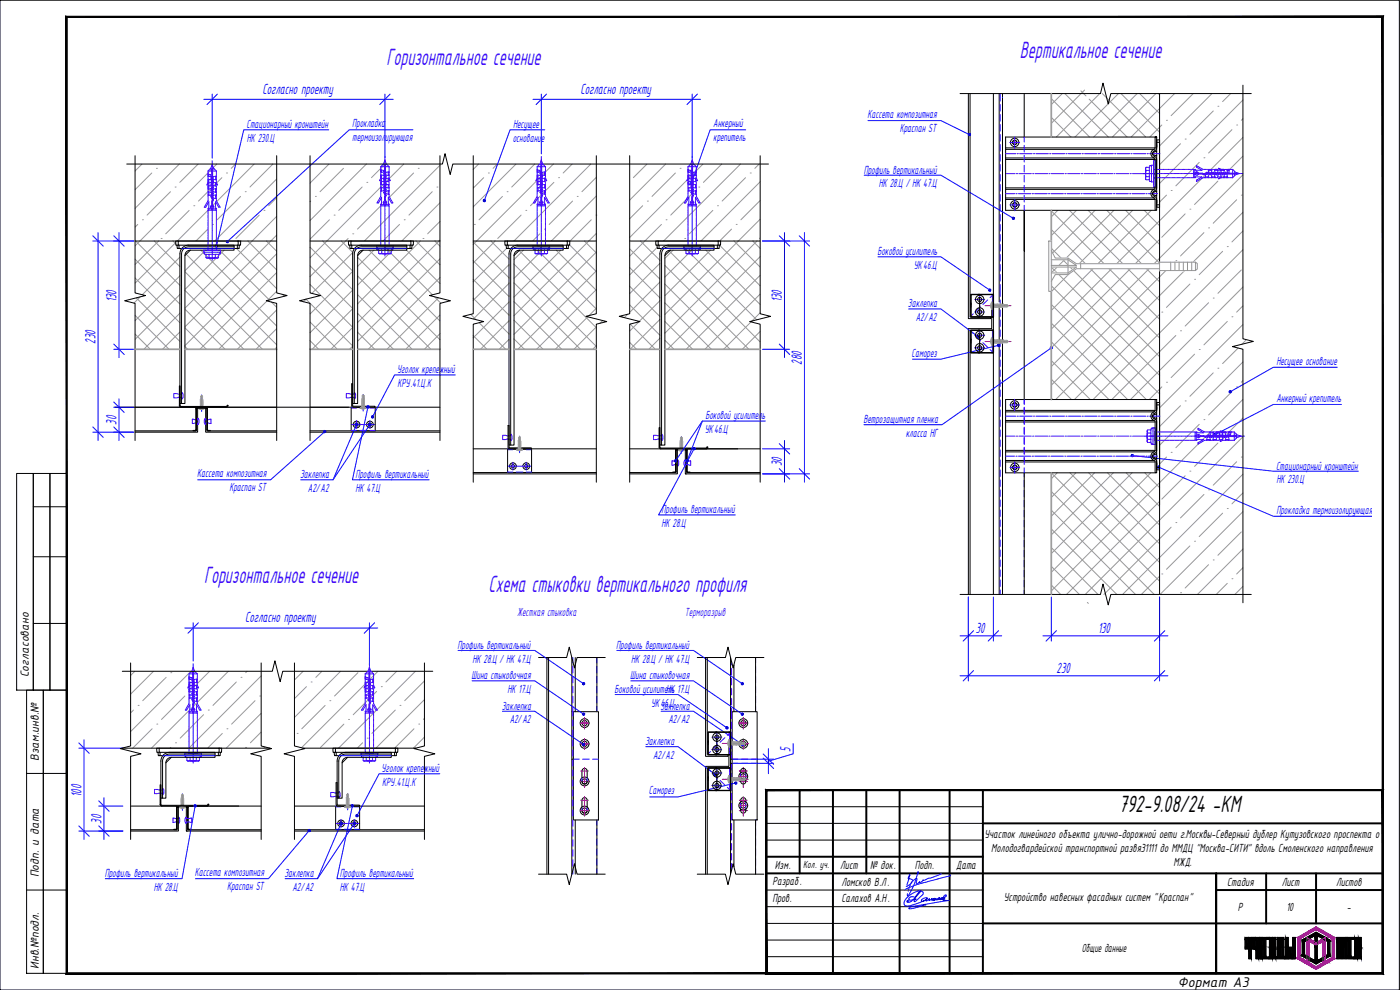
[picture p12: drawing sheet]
<svg xmlns="http://www.w3.org/2000/svg" width="420mm" height="297mm" viewBox="0 0 420 297" stroke-linecap="round" stroke-linejoin="round" font-family="sans-serif">
<defs><g id="words">
<g font-size="7.8" fill="#3f00ff">
<text x="306" y="17.5">Вертикальное сечение</text>
<text x="116" y="19.4">Горизонтальное сечение</text>
<text x="61.2" y="175">Горизонтальное сечение</text>
<text x="146.6" y="177.7">Схема стыковки вертикального профиля</text>
</g>
<text font-size="7.8" x="335.8" y="243.7">792-9.08/24 -КМ</text>
<g font-size="4.8" fill="#00f">
<text x="78.7" y="28.1">Согласно проекту</text>
<text x="174.2" y="28.1">Согласно проекту</text>
<text x="34.9" y="90.7" transform="rotate(-90 34.9 90.7)">130</text>
<text x="234.7" y="90.7" transform="rotate(-90 234.7 90.7)">130</text>
<text x="28.6" y="103.2" transform="rotate(-90 28.6 103.2)">230</text>
<text x="240.6" y="109.4" transform="rotate(-90 240.6 109.4)">280</text>
<text x="34.9" y="127.5" transform="rotate(-90 34.9 127.5)">30</text>
<text x="234.7" y="140" transform="rotate(-90 234.7 140)">30</text>
<text x="73.6" y="186.7">Согласно проекту</text>
<text x="292.8" y="190">30</text>
<text x="329.6" y="190">130</text>
<text x="317.1" y="202">230</text>
<text x="237.3" y="225.6" transform="rotate(-90 237.3 225.6)">5</text>
<text x="24.4" y="239.1" transform="rotate(-90 24.4 239.1)">100</text>
<text x="30.4" y="247.1" transform="rotate(-90 30.4 247.1)">30</text>
</g>
<text font-size="4.7" x="353.5" y="296">Формат А3</text>
<g font-size="3.9" fill="#00f">
<text x="260.3" y="35.4">Кассета композитная</text>
<text x="74" y="38.4">Стационарный кронштейн</text>
<text x="105.7" y="38.2">Прокладка</text>
<text x="154" y="38.4">Несущее</text>
<text x="214" y="38.2">Анкерный</text>
<text x="270" y="39.6">Краспан ST</text>
<text x="74.1" y="42.6">НК 230.Ц</text>
<text x="105.7" y="42.4">термоизолирующая</text>
<text x="153.9" y="42.6">основание</text>
<text x="214" y="42.4">крепитель</text>
<text x="259.2" y="52.1">Профиль вертикальный</text>
<text x="263.7" y="56.2">НК 28.Ц / НК 47.Ц</text>
<text x="263.3" y="76.6">Боковой усилитель</text>
<text x="274.3" y="80.7">УК46.Ц</text>
<text x="272.5" y="92.2">Заклепка</text>
<text x="274.8" y="96.4">А2/А2</text>
<text x="273.6" y="107">Саморез</text>
<text x="119.2" y="112">Уголок крепежный</text>
<text x="383.1" y="109.5">Несущее основание</text>
<text x="119.3" y="116.1">КРУ.41.Ц.К</text>
<text x="211.7" y="125.8">Боковой усилитель</text>
<text x="383.1" y="120.6">Анкерный крепитель</text>
<text x="211.6" y="130">УК46.Ц</text>
<text x="259.1" y="126.9">Ветрозащитная пленка</text>
<text x="271.8" y="131.1">класса НГ</text>
<text x="59.2" y="143.2">Кассета композитная</text>
<text x="90" y="143.5">Заклепка</text>
<text x="106.7" y="143.5">Профиль вертикальный</text>
<text x="383" y="140.9">Стационарный кронштейн</text>
<text x="68.9" y="147.4">Краспан ST</text>
<text x="92.4" y="147.6">А2/А2</text>
<text x="106.7" y="147.6">НК 47.Ц</text>
<text x="383.1" y="145.1">НК 230.Ц</text>
<text x="198.6" y="154">Профиль вертикальный</text>
<text x="383.1" y="154.1">Прокладка термоизолирующая</text>
<text x="198.6" y="158.2">НК 28.Ц</text>
<text x="137.3" y="194.7">Профиль вертикальный</text>
<text x="185" y="194.7">Профиль вертикальный</text>
<text x="141.5" y="203.8">Шина стыковочная</text>
<text x="141.8" y="198.8">НК 28.Ц / НК 47.Ц</text>
<text x="189.2" y="203.8">Шина стыковочная</text>
<text x="189.5" y="198.8">НК 28.Ц / НК 47.Ц</text>
<text x="152.3" y="207.9">НК 17.Ц</text>
<text x="184.5" y="207.9">Боковой усилитель 17.Ц</text>
<text x="200" y="207.9">НК</text>
<text x="150.6" y="212.9">Заклепка</text>
<text x="195.4" y="212.1">УК46.Ц</text>
<text x="198.2" y="212.9">Заклепка</text>
<text x="153" y="217.1">А2/А2</text>
<text x="200.6" y="217.1">А2/А2</text>
<text x="193.6" y="223.5">Заклепка</text>
<text x="196" y="227.7">А2/А2</text>
<text x="114.5" y="231.7">Уголок крепежный</text>
<text x="114.7" y="235.8">КРУ.41.Ц.К</text>
<text x="194.7" y="238.3">Саморез</text>
<text x="31.5" y="263.1">Профиль вертикальный</text>
<text x="58.5" y="262.9">Кассета композитная</text>
<text x="85.4" y="263.1">Заклепка</text>
<text x="102" y="263.1">Профиль вертикальный</text>
<text x="46.2" y="267.3">НК 28.Ц</text>
<text x="68.2" y="267">Краспан ST</text>
<text x="87.7" y="267.3">А2/А2</text>
<text x="102" y="267.3">НК 47.Ц</text>
</g>
<g font-size="3.9" fill="#3f00ff">
<text x="155.2" y="185">Жесткая стыковка</text>
<text x="205.6" y="185">Терморазрыв</text>
</g>
<g font-size="3.9">
<text x="8.7" y="203.2" transform="rotate(-90 8.7 203.2)">Согласовано</text>
<text x="11.7" y="228.2" transform="rotate(-90 11.7 228.2)">Взам.инв.№</text>
<text x="295.5" y="251.4">Участок линейного объекта улично-дорожной оети г.Москвы-Северный дублер Кутузовского проспекта о</text>
<text x="297.5" y="255.6">Молодогвардейской транспортной развя31111 до ММДЦ &quot;Москва-СИТИ&quot; вдоль Смоленского направления</text>
<text x="11.7" y="263.3" transform="rotate(-90 11.7 263.3)">Подп. и дата</text>
<text x="232.6" y="260.8">Изм.</text>
<text x="252.2" y="260.8">Лист</text>
<text x="261.1" y="260.8">№ док.</text>
<text x="274.6" y="260.8">Подп.</text>
<text x="286.9" y="260.6">Дата</text>
<text x="352.2" y="259.8">МЖД.</text>
<text x="231.8" y="265.6">Разраб.</text>
<text x="252.5" y="265.7">Ломсков В.Л.</text>
<text x="368.3" y="265.8">Стадия</text>
<text x="384.7" y="265.8">Лист</text>
<text x="401" y="265.8">Листов</text>
<text x="231.8" y="270.6">Пров.</text>
<text x="252.5" y="270.7">Салахов А.Н.</text>
<text x="301.3" y="270.3">Устройство навесных фасадных систем &quot;Краспан&quot;</text>
<text x="371.5" y="273.3">Р</text>
<text x="386.1" y="273.3">10</text>
<text x="404.2" y="273.3">-</text>
<text x="324.7" y="285.8">Общие данные</text>
<text x="11.7" y="290.7" transform="rotate(-90 11.7 290.7)">Инв.№подл.</text>
</g>
<text font-size="3.4" x="241" y="260.3">Кол. уч.</text>
</g></defs>
<g fill="none" stroke="#989898" stroke-width=".3">
<path d="M315.5 35.2l5.9 5.9M315.5 29.6l11.5 11.5M318.8 28.1l-3.3 3.3M319.6 28.1l13 13M324.4 27.2l1.5 1.6M325.5 27l-10 10M326.9 29.7l11.3 11.4M330.1 28.1l-13.1 13M330.8 28.1l13.1 13M335.7 28.1l-13.1 13M336.4 28.1l11.6 11.6M341.3 28.1l-13.1 13"/>
<path d="M342 28.1l6 5.9M346.9 28.1l-13.1 13M347.6 28.1l.4 .3M348.7 37.5l-3.6 3.6M350.1 36.1h.1M352.5 28.1l-13 13M358.1 28.1l-6.6 6.6M363.7 28.1l-15.7 15.7M364.1 33.3l-7 7M365.5 31.9h.1M369.3 28.1l-2.4 2.4M369.7 38.9l-7 7"/>
<path d="M371.1 37.5h.1M373 30l-25 25M373 35.6l-.5 .5M42.6 49.2l-2.1 2.1M45.6 51.9l-5.1 5M46.9 50.5h.1M51.2 57.5l-7.1 7M52.6 56.1h.1M53.8 49.2l-13.3 13.3M59.5 49.2l-5.5 5.5M65.1 49.2l-24.6 24.6M66.6 53.3l-7 7"/>
<path d="M68 51.9h.1M70.7 49.2l-1.3 1.3M72.2 58.9l-7 7M73.6 57.5h.1M76.3 49.2l-23.1 23.1M81.9 49.2l-6.9 6.9M83 53.7l-18.6 18.6M83 59.3l-2.4 2.4M93.1 49.2l-.1 .1M94.7 58.9h.1M98.7 49.2l-5.7 5.7M103.1 50.5l-7 7"/>
<path d="M108.7 56.1l-7 7M110 49.2l-17 17M110.1 54.7h.1M115.6 49.2l-4.1 4.1M121.2 49.2l-28.2 28.2M124.1 51.9l-7 7M125.5 50.5h.1M129.7 57.5l-7 7M131.1 56.1h.1M132 49.6l-22.7 22.7M143.6 49.2l-1.6 1.6M145.2 53.3l-3.2 3.1"/>
<path d="M146.6 51.9h.1M149.2 49.2l-1.2 1.3M150.8 58.9l-7 7M152.2 57.5h.1M154.9 49.2l-12.9 12.9M160.5 49.2l-6.9 6.9M166.1 49.2l-24.1 24.1M166.2 54.7l-7 7M167.6 53.3h.1M171.7 49.2l-2.7 2.7M173.2 58.9h.1M177.3 49.2l-23.1 23.1"/>
<path d="M179 58.8l-13.5 13.5M179 53.2l-4.4 4.3M194.2 49.2l-4.1 4.1M199.8 49.2l-10.8 10.8M202.7 51.9l-7 7M204.1 50.5h.1M208.3 57.5l-7 7M209.7 56.1h.1M211 49.2l-22 22.1M216.6 49.2l-5.5 5.5M222.2 49.2l-23 23.1M223.8 53.3l-7.1 7"/>
<path d="M225.1 51.9h.1M227.8 49.2l-1.3 1.3M228.1 54.6l-17.7 17.7M315.5 40.8l.3 .3M350.1 58.6l-2.1 2M351.5 57.2h.1M354.3 43.1l-6.3 6.3M355.7 41.7h.1M359.9 48.7l-7 7.1M361.3 47.3h.1M365.5 54.3l-7 7.1M366.9 52.9h.1"/>
<path d="M371.1 60l-7 7M372.5 58.6h.1M373 41.2l-57.5 57.5M373 52.5l-57.5 57.5M373 46.8l-4.7 4.7M40.5 77.8l13.5 13.4M40.7 72.3l13.3 13.3M41.3 67.3l-.8 .8M42.7 65.9h.1M46.3 72.3l7.7 7.7M47.6 72.3l-7.1 7.1M48.3 71.6h.1"/>
<path d="M51.9 72.3l.9 .9M52.7 72.8l-12.2 12.2M54 77.1l-11.3 11.3M54.1 74.6l.3 .2M55.9 76.3l27.1 27.1M56.8 63.1l-7.1 7.1M58.2 61.7h.1M60.3 75.1l22.7 22.7M61.7 75.1l-6.2 6.1M62.4 68.8l-3.6 3.5M63.8 67.3h.1M65.9 75.1l14.9 14.9"/>
<path d="M67.3 75.1l-11.8 11.8M71 74.6l12 12M74.4 72.3l8.6 8.7M77.8 64.5l-7 7.1M79.2 63.1h.1M80 72.3l3 3.1M83 64.9l-27.5 27.6M83 76.1l-27.5 27.6M83 70.5l-27.5 27.6M93 79.8l12.8 12.7M93 74.2l12.8 12.7M93.3 60.3l-.3 .2"/>
<path d="M96.8 72.3l9 9M98.9 65.9l-5.9 5.9M100.3 64.5h.1M102.4 72.3l3.5 3.5-12.3 12.2M104.5 71.6l-11.5 11.4M105.9 70.2h.1M107.3 77.2l24.7 24.7M110.8 75.1l21.2 21.2M112.2 75.1l-4.9 4.8M114.3 61.7l-7 7.1M115.7 60.3h.1M116.4 75.1l13.4 13.4"/>
<path d="M117.8 75.1l-10.5 10.4M119.9 67.3l-4.9 5M121.3 65.9h.1M122 75.1l10 10M124.9 72.3l7.1 7.2M126.2 72.3l-18.9 18.9M126.9 71.6h.1M130.5 72.3l1.5 1.6M132 60.8l-11.4 11.5M132 72.1l-24.7 24.7M132 66.4l-3.7 3.8M132 77.7l-24.7 24.7"/>
<path d="M142 78.2l10.8 10.8M142 72.6l10.8 10.8M142.4 67.3h.1M147.3 72.3l5.5 5.5M148.6 72.3l-6.6 6.6M152 74.6l-10 9.9M152.8 79.4l-10.8 10.7M154.3 79.3l24.7 24.7M155.8 75.2l23.2 23.1M156.4 64.5l-7 7.1M157.1 75.1l-2.8 2.8M157.8 63.1h.1"/>
<path d="M161.3 75.1l17.7 17.6M162 70.2l-2.1 2.1M162.7 75.1l-8.4 8.4M163.4 68.8h.1M166.9 75.1l12.1 12M168.3 75.1l-14 14M170.8 73.3l8.2 8.2M171.8 60.3l-7 7M175.4 72.3l3.6 3.6M177.4 65.9l-6.4 6.5M178.8 64.5h.1M179 70l-24.7 24.7"/>
<path d="M179 75.6l-24.7 24.7M189 74.7l9 9M192.2 72.3l5.8 5.8M192.9 61.7l-3.9 3.9M194.3 60.3h.1M197.2 74.2l-8.2 8.3M198 79l-9 9.1M198.5 67.3l-9.5 9.6M199.5 79.6l25.2 25.2M199.9 65.9h.1M200.9 75.3l27.2 27.3M202 75.1l-2.5 2.4"/>
<path d="M205.5 71.6h.1M206.2 75.1l20.9 20.9M207.6 75.1l-8.1 8M211.8 75.1l16.3 16.3M213.2 75.1l-13.7 13.6M213.9 63.1l-7 7.1M215.3 61.7h.1M215.9 73.6l12.2 12.2M219.5 68.8l-3.5 3.5M220.3 72.3l7.8 7.8M220.9 67.3h.1M225.9 72.3l2.2 2.2"/>
<path d="M227.2 72.3l-27.7 27.7M228.1 65.8l-28.6 28.5M228.1 60.2l-5.7 5.7M228.1 71.4l-.1 .2M228.1 77l-27.8 27.8M315.5 74.5l32.5 32.5M315.5 68.9l32.5 32.5M315.5 63.3l32.5 32.5M317.5 63.1l-2 2M321 63.1l27 27.1M323.1 63.1l-7.6 7.6M326.6 63.1l21.4 21.4"/>
<path d="M328.7 63.1l-13.2 13.2M332.2 63.1l15.8 15.8M334.3 63.1l-18.8 18.8M337.8 63.1l10.2 10.2M339.9 63.1l-24.4 24.4M343.4 63.1l4.6 4.6M345.5 63.1l-30 30M348 71.8l-32.5 32.6M351.5 79.6l-36 36M352.9 78.2h.1M355.7 64.2l-7 7M357.1 62.8h.1"/>
<path d="M361.3 69.8l-7 7M362.7 68.4h.1M366.9 75.4l-7 7M368.3 74h.1M373 63.7l-56.2 56.2M373 74.9l-44.9 45M373 69.3l-3.3 3.3M40.5 94.6l10.2 10.2M40.5 83.4l13.5 13.4M40.9 89.4l13.1 13.1M42.1 89.1l-1.9 1.8M54 82.7l-13.5 13.5"/>
<path d="M54 88.4l-13.5 13.4M54 94l-10.8 10.8M54 99.6l-5.2 5.2M55.5 98.3l6.5 6.5M55.5 92.7l12.1 12.1M55.5 87.1l17.7 17.7M55.5 81.5l23.3 23.3M80.1 90.3l-14.5 14.5M81.4 90.6l1.6 1.6M83 87.4l-2.7 2.8M83 98.6l-6.2 6.2M83 81.8l-23 23"/>
<path d="M83 93l-11.8 11.8M84.8 88.3l.5 .6M91.8 89.8l14 14M91.9 89.7l-.8 .8M93 96.6l8.2 8.2M93 85.4l12.8 12.8M105.8 87l-12.8 12.8M105.8 98.3l-6.5 6.5M105.8 81.4l-12.8 12.8M105.8 92.7l-12.1 12.1M107.3 99.7l5.2 5.1M107.3 94.1l10.8 10.7"/>
<path d="M107.3 88.4l16.4 16.4M107.3 82.8l22 22M130.4 89l1.9 2M131.6 89.4l-15.5 15.4M132 94.5l-10.2 10.3M132 83.3l-21.5 21.5M141.3 94.3l1.6 1.6M142 89.5l10.8 10.7M142 83.8l10.8 10.8M143.8 96.8l8 8M152.8 85l-10.7 10.7M152.8 96.2l-8.6 8.6"/>
<path d="M152.8 90.6l-10.8 10.8M154.3 96.1l8.7 8.7M154.3 90.5l14.3 14.3M154.3 84.9l19.9 19.9M176.4 95.1l-9.8 9.7M179 81.3l-23.6 23.5M179 86.9l-18 17.9M179 98.1l-6.7 6.7M179 92.5l-2.2 2.2M180.9 96.2l-.8 .8M186.6 94.7l.5 .5M188.4 94.3l-1 1"/>
<path d="M189 91.5l9 9.1M189 85.9l9 9.1M189 80.3l9 9.1M189.1 97.2l7.6 7.6M191.7 96.6l-2.7 2.7M198 84.6l-9 9.1M198 95.8l-8.9 9M198 90.2l-6.1 6.2M199.5 96.5l8.4 8.3M199.5 90.9l14 13.9M199.5 85.2l19.6 19.6M225.4 96.6l-8.2 8.2"/>
<path d="M228.1 82.6l-22.2 22.2M228.1 88.2l-16.6 16.6M228.1 93.8l-2.5 2.5M228.1 99.4l-5.3 5.4M297.5 90.8v1.9M297.6 92.6l.3 .2M297.6 90.8l-.3 .8 .3 1.1M297.6 90.7v2.1M297.6 90.7v.1M297.6 90.7h.3l-.1 2.1M297.9 91.2l.1 .2 .2-.2v.2l-.3 .6M298 91.4l-.1 .6"/>
<path d="M298.1 92.1l-.2 .1M298.1 92.1l.2 .2M298.2 91.2l-.2 .8M298.3 91.4h.2l-.4 .7M298.6 92.1h-.3l.2-.9-.2 1M298.6 92.1l.1 .2M298.6 91.4h.3l-.3 .7M299 92.1h-.3l.3-.9-.3 1M299 92.1l.1 .2M299.1 91.4h.2l-.3 .7M299.2 91.7l.2-.5-.2 .9h.2M299.3 91.7l-.2 .5"/>
<path d="M299.4 92.1l.1 .2M299.5 91.4h.2l-.3 .7M299.8 92.1h-.2l.2-.9-.3 1M299.8 92.1l.2 .2M299.9 91.4h.3l-.4 .7M300.3 92.1h-.3l.4-.7-.2-.2-.2 1M300.3 92.1l.1 .2M300.4 91.4h.2l-.3 .7M300.7 91.2l.1 .2-.4 .7h.3M300.7 91.2l-.3 1M300.7 92.1l.1 .2M300.8 91.4h.2l-.3 .7"/>
<path d="M300.9 92.1l.3-.7-.1-.2-.3 1M301.1 92l1-.4 .4 .1-.3 .3zM301.2 91.4h1l.4 .3-.4 .4h-1.3M302.1 91.4l-.1 .2-1.1 .5M315.5 97l22.9 22.9M315.5 91.3l28.5 28.6M315.5 85.7l32.5 32.5M315.5 80.1l32.5 32.5M348 94.3l-25.5 25.6M348.7 93.6h.1M354.3 99.3h.1M357.1 85.2l-7 7"/>
<path d="M358.5 83.8h.1M362.7 90.8l-7 7M364.1 89.4h.1M368.3 96.4l-7 7.1M369.7 95h.1M372.5 81l-7 7M373 86.1l-33.7 33.8M373 97.4l-25 25M373 91.8l-1.9 1.8M40.5 100.2l4.6 4.6M55.5 104l.8 .8M60.2 119l.3 .3"/>
<path d="M60.2 119.7v-.8l.3-.3 .3 .3v1.1M60.5 118.7l.2 1.1M60.6 119.5v.1M60.7 119.7l.1 .3M83 104.2l-.6 .6M93 102.2l2.6 2.6M105.8 103.9l-.9 .9M108.7 118.8l.3 .4M108.7 119.9v-.2l.6 .3M109 118.5l.2 .3v.8zM109.1 119.3v.2M109.2 119.6l.1 .3"/>
<path d="M109.3 119.9l-.7-.2 .8 .2-.1 .1M109.3 119.1v-.3l-.3-.3-.3 .3v.8M109.3 119.2v.2M109.3 119.5v.4M132 100.1l-4.6 4.7M142 100.7l4.1 4.1M152.8 101.8l-3 3M154.3 101.7l3.1 3.1M179 103.7l-1.1 1.1M189 102.7l2.1 2.1M198 101.5l-3.3 3.3M199.5 102.1l2.8 2.7"/>
<path d="M297.5 101.5v1.9M297.6 103.4v.1M297.6 101.5l-.3 .8 .3 1.1M297.6 101.4v2.1M297.6 101.4v.1M297.6 101.4h.3l-.1 2.1h-.2M298 102.8h.1M298 102.8l-.1 .1M298 102.1l-.1 .6M298.1 102.8l.2 .2 .2-1.1-.2 .9h.3M298.2 101.9l-.3 .1M298.2 101.9l-.3 .8"/>
<path d="M298.2 101.9l-.2 .8M298.3 102.1h.2l-.4 .7M298.6 102.8l.1 .2 .3-1.1-.3 .9h.3M298.6 102.1h.3l-.3 .7M299.1 102.1h.2l-.3 .7M299.2 102.5l.2-.6-.2 .9h.2M299.3 102.5l-.2 .5-.1-.2M299.4 102.8l.1 .2 .3-1.1-.2 .9h.2M299.5 102.1h.2l-.3 .7M299.8 102.8l.2 .2 .2-1.1 .2 .2-.4 .7h.3M299.9 102.1h.3l-.4 .7M300.4 102.1h.2l-.3 .7"/>
<path d="M300.7 101.9l.1 .2-.4 .7h.3M300.7 101.9l-.3 1.1-.1-.2M300.7 102.8l.1 .2 .3-1.1 .1 .2-.3 .7M300.8 102.1h.2l-.3 .7M301.1 102.8l1-.4 .4 .1-.3 .3zM301.2 102.1h1l.4 .4-.4 .3h-1.3M302.1 102.1l-.1 .3-1.1 .4M315.5 119.4l.5 .5M315.5 113.8l6.1 6.1M315.5 108.2l11.7 11.7M315.5 102.6l17.3 17.3M348.7 116.1l-3.8 3.8"/>
<path d="M350.1 114.7h.1M352.9 100.7l-19.2 19.2M358.5 106.3l-7 7M359.9 104.9h.1M364.1 111.9l-7 7M365.5 110.5h.1M369.7 117.5l-7 7M371.1 116.1h.1M371.6 104.4l-4.7 4.7M373 108.6l-25 25M373 119.8l-57.5 57.5M373 114.2l-.5 .5"/>
<path d="M373.9 102.1l-1.2 1.2M59.7 122.6h.6M59.8 122.6h.5M60.1 122.2v.2M60.1 122.2l.6 .1zM60.2 122.1v-.2l.6 .3M60.2 120.1v-.2l.6 .2M60.2 120.4v-.2l.6 .3M60.2 120.7v-.1l.6 .2M60.2 121.1v-.2l.6 .2M60.2 121.4v-.2l.6 .3M60.2 121.8v-.2l.6 .2"/>
<path d="M60.2 122.2l.5 .1M60.3 122.4h-.6l.1 .2M60.5 122.6h.1M60.5 122.4h.1M60.7 122.4h.7v.2l-.8 .3-.8-.3M60.7 122.6h.7M60.7 122.6h.6M60.8 120.1v.2l-.7-.2 .8 .3-.1 .1M60.8 120.5v.2l-.7-.2 .8 .2-.1 .1M60.8 120.8v.2l-.7-.2 .8 .3h-.1M60.8 121.1v.3l-.7-.2 .8 .2-.1 .1M60.8 121.5v.2l-.7-.2 .8 .2-.1 .1"/>
<path d="M60.8 121.8v.2l-.7-.1 .8 .2-.1 .1M60.8 120l-.7-.2 .8 .2-.1 .1M60.8 122.2l.1 .2M108.2 122.5h.6M108.6 122l.6 .2zM108.6 122l.1 .2M108.7 122.2l-.1 .1M108.7 121.9l.6 .1M108.7 120.3v-.2l.6 .2M108.7 120.6v-.2l.6 .3M108.7 121v-.3l.6 .3M108.7 121.3v-.2l.6 .3"/>
<path d="M108.7 121.6v-.2l.6 .3M108.7 122.1l.5 .1M108.8 122.3h-.6v.2M108.9 122.5h.2M108.9 122.3h.2M109.2 122.3h.6v.2l-.7 .2-.9-.2M109.2 122.5h.6M109.2 122.5h.5M109.3 120v.2l-.7-.2 .8 .3h-.1M109.3 120.3v.2l-.7-.1 .8 .2-.1 .1M109.3 120.7v.2l-.7-.2 .8 .2-.1 .1M109.3 121v.2l-.7-.2 .8 .3-.1 .1"/>
<path d="M109.3 121.4v.1l-.7-.1 .8 .2-.1 .1M109.3 121.7v.2l-.7-.2 .8 .2-.1 .1M109.3 122l.1 .3M155.1 135h.6M155.5 134.5l.1 .3M155.5 134.5l.6 .2zM155.6 134.4v-.1l.6 .2M155.6 131.3l.4 .4M155.6 132.4v-.2l.6 .3M155.6 132.8v-.2l.6 .2M155.6 133.1v-.2l.6 .3M155.6 133.4v-.1l.6 .2"/>
<path d="M155.6 133.8v-.2l.6 .2M155.6 134.1v-.2l.6 .3M155.6 134.6l.5 .1M155.7 134.8h-.6v.2l.7 .2 1-.2v-.2h-.7M155.9 135h.1M155.9 134.8h.1M155.9 131l-.3 .2v.9M155.9 131l.3 .2v.4M155.9 131l.3 .3v.9zM156 131.8v.1M156.1 132.1l.1 .3M156.2 132.5v.2l-.7-.2 .8 .2-.1 .1"/>
<path d="M156.2 132.8v.2l-.7-.1 .8 .2-.1 .1M156.2 133.2v.2l-.7-.2 .8 .2-.1 .1M156.2 133.5v.2l-.7-.2 .8 .3h-.1M156.2 133.8v.3l-.7-.2 .8 .2-.1 .1M156.2 134.2v.2l-.7-.2 .8 .2-.1 .1M156.2 132.4l-.7-.2 .8 .2-.1 .1M156.2 134.5l.1 .3M156.2 131.7v.2M156.2 132v.4M156.8 135h-.7M203.6 135.1h.7M204.1 134.7v.2"/>
<path d="M204.1 134.7l.6 .1zM204.2 134.6l.6 .1M204.2 131.5l.3 .4M204.2 132.6v-.2l.6 .2M204.2 132.9v-.2l.6 .3M204.2 133.3v-.2l.6 .2M204.2 133.6v-.2l.6 .3M204.2 133.9v-.2l.6 .3M204.2 134.3v-.2l.6 .2M204.2 134.8h.5M204.3 134.9h-.7v.2l.8 .3 .9-.3v-.2h-.6M204.4 135.1h.2"/>
<path d="M204.4 134.9h.2M204.5 131.1l-.3 .3v.8M204.5 131.1l.3 .3v1.1M204.5 131.2l.2 1.1M204.6 132v.1M204.7 132.2l.1 .3M204.8 132.6v.2l-.7-.1 .8 .2-.1 .1M204.8 133v.2l-.7-.2 .8 .2-.1 .1M204.8 133.3v.2l-.7-.2 .8 .3-.1 .1M204.8 133.7v.1l-.7-.1 .8 .2-.1 .1M204.8 134v.2l-.7-.2 .8 .2-.1 .1M204.8 134.3v.2l-.7-.1 .8 .2-.1 .1"/>
<path d="M204.8 132.5l-.7-.2 .8 .3h-.1M204.8 134.7l.1 .2M205.3 135.1l-.6 .1M350.1 137.1l-2.1 2.1M351.5 135.7h.1M354.3 121.7l-6.3 6.3M355.7 120.3h.1M359.9 127.3l-7 7M361.3 125.9h.1M365.5 132.9l-7 7M366.9 131.5h.1M371.1 138.5l-7 7.1"/>
<path d="M372.5 137.1h.1M373 131l-47.3 47.3M373 125.4l-4.7 4.7M315.5 158.7l19.7 19.7M315.5 153.1l25.3 25.3M315.5 147.5l30.9 30.9M315.5 141.9l32.5 32.5M317.3 141.9l-1.8 1.7M321.1 141.9l26.9 26.8M322.9 141.9l-7.4 7.4M326.7 141.9l21.3 21.2M328.5 141.9l-13 13"/>
<path d="M332.4 141.9l15.6 15.6M334.1 141.9l-18.6 18.6M338 141.9l10 10M339.7 141.9l-24.2 24.2M343.6 141.9l4.4 4.4M345.4 141.9l-29.9 29.8M348 150.4l-27.9 28M351.5 158.2l-20.2 20.2M352.9 156.8h.1M355.7 142.8l-7 7M357.1 141.4h.1M361.3 148.4l-7 7"/>
<path d="M362.7 147h.1M366.9 154l-7 7M368.3 152.6h.1M372.5 159.6l-7 7M373 142.3l-36.1 36.1M373 153.5l-24.9 24.9M373 147.9l-3.3 3.3M315.5 175.5l2.8 2.9M315.5 169.9l8.4 8.5M315.5 164.3l14 14.1M348 172.9l-5.5 5.5M348.7 172.2h.1"/>
<path d="M354.3 177.8h.1M357.1 163.8l-7 7M358.5 162.4h.1M362.7 169.4l-7 7M364.1 168h.1M368.3 175l-3.3 3.4M369.7 173.6h.1M373 164.7l-13.6 13.7M373 175.9l-2.4 2.5M373 170.3l-1.9 1.9M326.3 180.7l.3 .3M40 213l-.8 .9"/>
<path d="M40.5 201.4l-1.3 1.3M41.4 211.7h.1M45.7 218.7l-5.9 5.8M46.1 201.4l-6.9 6.9M47.1 217.3h.1M49.9 203.2l-7.1 7M51.3 201.8h.1M55.5 208.8l-7 7.1M56.9 207.4h.1M57.3 201.4l-18.1 18.1M61.1 214.4l-7 7.1M62.5 213h.1"/>
<path d="M62.9 201.4l-4.6 4.6M68.1 218.7h.1M68.5 201.4l-23.1 23.1M70.9 204.6l-7 7.1M72.3 203.2h.1M74.1 201.4l-.4 .4M76.5 210.2l-7 7.1M77.9 208.8h.1M78.4 202.8l-21.7 21.7M78.4 214l-10.5 10.5M78.4 219.6l-3.3 3.3M91 201.4l-2.6 2.6"/>
<path d="M92 206l-3.6 3.6M93.4 204.6h.1M96.6 201.4l-1.8 1.8M97.6 211.7l-7 7M99 210.2h.1M102.2 201.4l-13.8 13.9M103.2 217.3l-7 7M104.6 215.9h.1M107.4 201.8l-7 7M113 207.4l-7 7M113.4 201.4l-22.9 23M114.4 206h.1"/>
<path d="M118.6 213l-7 7.1M119.1 201.4l-3.3 3.2M120 211.7h.1M124.2 218.7l-5.8 5.8M124.7 201.4l-23.1 23.1M125.7 217.3h.1M127.4 209.9l-14.6 14.6M127.4 204.3l-5.9 5.9M127.4 215.5l-.3 .4M51.3 224.3l-.2 .2M52.7 222.9h.1M54.5 238.7l.3 .3"/>
<path d="M54.5 239.4v-.8l.2-.3 .3 .3v1.1M54.5 239.7v-.1l.5 .2M54.7 238.3v.4l.3 .8M54.8 239.1v.2M54.9 239.4l.1 .3M55 239.8v.2l-.7-.2 .9 .3h-.2M55 239.7l-.7-.2 .9 .2-.2 .1M66.7 220.1l-4.4 4.4M73.7 224.3h.1M79.5 224.1l-.4 .4M89.2 220.1h.1M104.1 238.5l.3 .4"/>
<path d="M104.1 239.6v-.2l.5 .3M104.1 240v-.3l.5 .3M104.4 239l.1 .1M104.5 239.2l.1 .3M104.6 238.4l-.3-.2 .3 1.1M104.6 239.7v.2l-.7-.2 .9 .2-.2 .1M104.6 239.5l-.7-.1 .9 .2-.2 .1M104.6 238.4l-.3-.2-.2 .2v.9M104.6 238.4v1.1M108.8 222.9l-1.6 1.6M110.2 221.5h.1M127.4 221.2l-3.3 3.3"/>
<path d="M218.7 234.7l.1 .2M218.7 232.7h.3l-.1 2.2zM218.7 222h.3l-.1 2.1zM218.8 232.7l-.4 1.3 .3 .7M218.8 222l-.4 1.2 .4 .9M219 233.3l.1 .1M219.2 233.5l-.1 .5M219.2 222.7l-.1 .6M219.3 234.2l.1 .1 .3-1-.2 .9h.2M219.3 234.2l-.3 .1M219.3 223.4l.1 .2 .3-1.1-.2 .9h.2M219.3 223.4l-.3 .1"/>
<path d="M219.3 233.3l-.2 .7M219.3 233.3l-.2 .2M219.3 222.5l-.1 .2-.2-.1M219.3 222.5l-.2 .8M219.4 233.5h.2l-.3 .7M219.4 222.7h.2l-.3 .7M219.8 233.5h.2l-.3 .7M219.8 222.7h.2l-.3 .7M220.1 233.3l-.2 .9h.2M220.1 222.5l-.2 .9h.2M220.1 233.3l-.3 1-.1-.1M220.1 222.5l-.3 1.1-.1-.2"/>
<path d="M220.1 234.2l.1 .1M220.1 223.4l.1 .2M220.2 233.5h.3l-.4 .7M220.2 222.7h.3l-.4 .7M220.4 233.8l.1-.5-.2 .9h.3M220.4 223l.1-.5-.2 .9h.3M220.4 233.8l-.1 .5M220.4 223.1l-.1 .5M220.6 234.2l.1 .1 .2-1-.2 .9h.3M220.6 223.4l.1 .2 .2-1.1-.2 .9h.3M220.6 233.5h.3l-.3 .7M220.6 222.7h.3l-.3 .7"/>
<path d="M221 233.5h.3l-.3 .7M221 222.7h.3l-.3 .7M221.4 233.3l-.3 .9h.3M221.4 222.5l-.3 .9h.3M221.4 233.3l-.3 1-.1-.1M221.4 222.5l-.3 1.1-.1-.2M221.4 234.2l.1 .1M221.4 223.4l.1 .2M221.5 233.5h.2l-.3 .7M221.5 222.7h.2l-.3 .7M221.7 233.8l-.2 .5M221.7 223.1l-.2 .5"/>
<path d="M221.7 233.8l.1-.5 .1 .2-.3 .7h.2M221.7 223l.1-.5 .1 .2-.3 .7h.2M221.8 234.2l.1 .1 .3-1 .1 .2-.3 .7M221.8 223.4l.1 .2 .3-1.1 .1 .2-.3 .7M221.9 233.5h.2l-.3 .7M221.9 222.7h.2l-.3 .7M222.2 234.1l1-.4 .4 .1-.2 .3zM222.2 223.4l1-.4 .4 .1-.2 .3zM222.3 233.5h1.1l.3 .3-.3 .4h-1.4M222.3 222.7h1.1l.3 .4-.3 .3h-1.4M223.3 233.5l-.1 .2-1.2 .5M223.3 222.7l-.1 .3-1.2 .4"/>
<path d="M53.9 242.3h.6M54 242.3h.5M54.3 241.8l.1 .3M54.3 241.8l.6 .2zM54.5 241.8v-.2l.5 .3M54.5 240.1v-.2l.5 .2M54.5 240.4v-.2l.5 .3M54.5 240.8v-.2l.5 .2M54.5 241.1v-.2l.5 .3M54.5 241.5v-.3l.5 .3M54.5 241.9l.4 .1M54.5 242.1h-.6l.1 .2"/>
<path d="M54.7 242.3h.1M54.7 242.1h.1M54.9 242.1h.7v.2l-.8 .3-.8-.3M54.9 242.3h.7M54.9 242.3h.6M55 240.1v.3l-.7-.2 .9 .2-.2 .1M55 240.5v.2l-.7-.2 .9 .2-.2 .1M55 240.8v.2l-.7-.1 .9 .2-.2 .1M55 241.2v.2l-.7-.2 .9 .2-.2 .1M55 241.5v.2l-.7-.2 .9 .3-.2 .1M55 241.9l.1 .2M103.5 242.1h.6"/>
<path d="M103.6 242.2h.5M103.9 241.7v.3M103.9 241.7l.6 .2zM104.1 241.6l.5 .1M104.1 240.3v-.2l.5 .3M104.1 240.6v-.2l.5 .3M104.1 241v-.2l.5 .2M104.1 241.3v-.2l.5 .3M104.1 241.8l.4 .1M104.1 242h-.6l.1 .2M104.3 242.1h.1M104.3 242h.1"/>
<path d="M104.3 242.2h.1M104.5 242h.7v.2l-.7 .2-.9-.2M104.5 242.1h.7M104.5 242.2h.6M104.6 240v.2l-.7-.2 .9 .3-.2 .1M104.6 240.4v.1l-.7-.1 .9 .2-.2 .1M104.6 240.7v.2l-.7-.2 .9 .2-.2 .1M104.6 241v.2l-.7-.1 .9 .2-.2 .1M104.6 241.4v.2l-.7-.2 .9 .2-.2 .1M104.6 241.7l.1 .3"/>
</g>
<g fill="none" stroke="#000" stroke-width=".3">
<path d="M0 .1h420v296.9h-420zM288.1 28.1h42.2l.7-3.2 1.6 6.3 .8-3.1h42.1M290.6 28.1v67.5h6.8v-.5h-6.3v-67M298.1 28.1v60.3M299.9 28.1v62.5M300.9 28.1v150.3M307.4 28.1v13M348 28.1v150.3M373 25.6v76l3.1 .8-6.2 1.6 3.1 .8v76.1M38 49.2h94.8l.8-3.1 1.5 6.3 .8-3.2h94.7M40.5 46.7v41.2l3.2 .8-6.3 1.5 3.1 .8v41.2M83 46.7v41.2l3.2 .8-6.3 1.5 3.1 .8v41.2"/>
<path d="M93 46.7v41.2l3.2 .8-6.3 1.5 3.1 .8v41.2M132 46.7v41.2l-3.1 .8 6.3 1.5-3.2 .8v41.2M142 46.7v47.4l-3.1 .8 6.3 1.6-3.2 .8v47.4M179 46.7v47.4l-3.2 .8 6.3 1.6-3.1 .8v47.4M189 46.7v47.4l-3.2 .8 6.3 1.6-3.1 .8v47.4M228.1 46.7v47.4l3.1 .8-6.2 1.6 3.1 .8v47.4M301.8 59.8h44.9v3.3h.4v-3.3M301.8 56.8h44.5M301.8 44.4h44.9M301.8 47.4h44.5M301.8 56.4h44.9M301.8 59.4h44.5"/>
<path d="M301.8 44.8h44.5M301.8 47.8h44.9M346.3 56.8a1.38 1.38 0 0 0-.9 1.4 1.38 1.38 0 0 0 1.1 1.3l.2 .3M346.3 44.8a1.38 1.38 0 0 0-.9 1.4 1.38 1.38 0 0 0 1.1 1.3l.2 .3M346.6 46.6l.5 .2M346.6 58.6l.5 .2M346.7 57.5a.56 .56 0 0 0-.5 .6 .56 .56 0 0 0 .5 .5M346.7 45.5a.56 .56 0 0 0-.5 .6 .56 .56 0 0 0 .5 .5M346.7 56.4l-.4 .4M346.7 44.4l-.4 .4M346.7 47.8v8.6M346.7 44.4v-3.3h.4h-45.3v22h44.9"/>
<path d="M347.1 44.4l-.4 .7a.98 .98 0 0 0-.8 1 .98 .98 0 0 0 .8 1l.4 .7v4.3v4.3l-.4 .7a.98 .98 0 0 0-.8 1 .98 .98 0 0 0 .8 1l.4 .7M347.1 45.4l-.5 .1M347.1 57.4l-.5 .1M347.1 41.1v21.1h.9M347.1 42.7h.9M348 42h-.9M40.5 72.3h42.5M53.1 73.5l.1 1M53.2 74.5h.1M53.5 72.3h18v1.3h-18zM53.5 72.3h-.8l.1 1.3h.7M53.7 73.6v1h-.4"/>
<path d="M53.7 74.6h.8M57.1 75.1a1.61 1.61 0 0 0-1.6 1.6M70.3 74h-13.7a2.15 2.15 0 0 0-2.1 2.2v44.9h1v-44.4l1.6-1.6h13.2v-1.5h-13.7a2.61 2.61 0 0 0-2.6 2.6v44.9h.5M71.2 73.6v1h-.9M71.2 74.6h.5M71.5 72.3h.7v1.3h-.7M71.9 73.5l-.2 1M93 72.3h39M104.9 73.5l.2 1M105.3 72.3h18v1.3h-18zM105.3 72.3h-.7v1.3h.7M105.6 73.6v1h-.5"/>
<path d="M105.6 74.6h.8M109 75.1a1.61 1.61 0 0 0-1.7 1.6M122.1 74h-13.6a2.15 2.15 0 0 0-2.2 2.2v44.9h1v-44.4l1.7-1.6h13.1v-1.5h-13.6a2.61 2.61 0 0 0-2.7 2.6v44.9h.5M123.1 73.6v1h-1M123.1 74.6h.4M123.3 72.3h.8l-.1 1.3h-.7M123.7 73.6l-.2 .9M123.8 73.5l-.1 .1M142 72.3h37M151.8 73.5l.3 1M152.3 72.3h17.9v1.3h-17.9zM152.3 72.3h-.8l.1 1.3h.7"/>
<path d="M152.5 73.6v1h-.4M152.5 74.6h.8M155.9 75.1a1.65 1.65 0 0 0-1.6 1.6M169 74h-13.6a2.15 2.15 0 0 0-2.1 2.2v57.3h1v-56.8l1.6-1.6h13.1v-1.5h-13.6a2.61 2.61 0 0 0-2.6 2.6v57.3h.5M170 73.6v1h-1M170 74.6h.4M170.2 72.3h.8v1.3h-.8M170.7 73.5l-.3 1M189 72.3h39.1M197.1 73.5l.2 1M197.5 72.3h18v1.3h-18zM197.5 72.3h-.7v1.3h.7"/>
<path d="M197.8 73.6v1h-.5M197.8 74.6h.8M201.2 75.1a1.65 1.65 0 0 0-1.7 1.6M214.3 74h-13.6a2.15 2.15 0 0 0-2.2 2.2v57.3h1v-56.8l1.7-1.6h13.1v-1.5h-13.6a2.65 2.65 0 0 0-2.7 2.6v57.3h.5M215.3 73.6v1h-1M215.3 74.6h.4M215.5 72.3h.8l-.1 1.3h-.7M216 73.5l-.3 1M307.4 75.3v-12.2v56.8M347.1 61.5h.9M291.4 99.1h6.7v6.7h-6.7zM291.4 88.4h6.7v6.7h-6.7z"/>
<path d="M291.4 91.1v1M294 89.5v4.9M297.6 99.1h.5M298.1 91.2v.9M299.9 91.6v86.8M105.5 115.2h.3l.1 6.6 6.6 .1v.3h-6.4l-.4-.2zM291.4 101.9v1M294 100.2v5M298.1 102v.8M298.1 105.8v72.6M347.1 119.9v21.1h.9M34.4 122.2h71.7"/>
<path d="M40.5 129.3h18.4v-6.9h.4v7.3h-18.8M54.3 122.2l-.5-.5v-5.9h.3v5.9l.2 .2h13.7l.4-.3v.3l-.4 .3M59.1 122.3l-.3 .3v6.3l-.9 .4 .9-.1 .1-.3 .1-6.4 3.3-.2-3.5 .1 3.3 .1v6.4l.2 .3 .8 .1-.8-.4v-6.3l-.4-.3M83 129.3h-20.9v-6.9h-.4v7.3h21.3M93 129.3h39M93 129.7h39M105.4 122.3h7.2v7h-7.2zM112.6 122.2h19.4M142 134.7h37M152.3 134.8h7.2v7h-7.2zM152.5 127.7h.3l.1 6.6 6.6 .1v.3l-6.8-.1-.2-.4zM189 134.7h39.1"/>
<path d="M197.8 134.2v-5.9h.2v5.9M197.8 134.2l.5 .5M198.1 134.2l.2 .2h13.6l.3-.3h.2l-.1 .3-.4 .3M203.1 134.8l-.4 .3 .1 6.3-.9 .4 .8-.1 .2-.3 .1-6.4 3.2-.2-3.5 .1 3.3 .1 .1 6.4 .2 .3 .8 .1-.9-.4v-6.3l-.3-.3M301.8 135.6h44.5M301.8 123.1h44.9M301.8 126.2h44.5M301.8 135.1h44.9M301.8 138.6h44.9M301.8 138.2h44.5M301.8 123.6h44.5M301.8 126.6h44.9"/>
<path d="M346.3 138.1l.4 .5M346.3 135.6a1.34 1.34 0 0 0-.9 1.3 1.34 1.34 0 0 0 .9 1.2M346.3 123.6a1.38 1.38 0 0 0-.9 1.4 1.38 1.38 0 0 0 1.1 1.2l.2 .4M346.7 135.1l-.4 .5M346.7 123.1l-.4 .5M346.7 126.6v8.5M346.7 123.1v-3.2h.4h-45.3v22h44.9M347.1 123.1l-.4 .8a.98 .98 0 0 0-.8 1 .98 .98 0 0 0 .8 .9l.4 .8v4.3v4.2l-.4 .8a.98 .98 0 0 0-.8 1 .98 .98 0 0 0 .8 .9l.4 .8v3.3h-.4v-3.3M347.1 124.2l-.5 .1a.57 .57 0 0 0-.4 .6 .57 .57 0 0 0 .5 .5l.4 .2M347.1 136.2l-.5 .1a.57 .57 0 0 0-.4 .6 .57 .57 0 0 0 .5 .5l.4 .2M347.1 121.5h.9M348 120.8h-.9"/>
<path d="M5 142.1h5v65h-5zM10 142.1h5v65h-5zM10 152h10M15 142.1h5v65h-5zM142 141.8h37M142 142.2h37M189 141.8h13.9v-6.9h.4v7.3h-14.3M205.7 142.2h.1M228.1 141.8h-22v-6.9h-.4v7.3h22.4M307.4 141.9v36.5M347.1 140.2h.9M10 167.1h10"/>
<path d="M288.1 178.4h42.2l.7-3.2 1.6 6.3 .8-3.1h42.1M290.6 178.4v-79.8h7v-7h.5v7.5h-7v79.3M10 187.1h10M39.2 198.9v24.9l-3.1 .8 6.2 1.6-3.1 .7v25M78.4 198.9v24.9l3.1 .8-6.3 1.6 3.2 .7v25M88.4 198.9v24.9l3.1 .8-6.2 1.6 3.1 .7v25M127.4 198.9v24.9l-3.2 .8 6.3 1.6-3.1 .7v25M161.6 197.3h8.5l.7-3.1 1.6 6.2 .8-3.1h8.4M164.1 197.3v65M164.6 197.3v65M171.6 197.3v65M172.6 197.3v16.2"/>
<path d="M179.1 197.3v16.2M209.3 197.3h8.4l.8-3.1 1.5 6.2 .8-3.1h8.5M211.8 197.3v29.6h6.7v-.5h-6.2v-29.1M219.2 197.3v30.5h.5M220.3 199.5v14M226.8 197.3v16.2M8 207.1h5v84.9h-5zM13 207.1h7v84.9h-7zM36.7 201.4h45l.8-3.1 1.6 6.2 .8-3.1h45M172.1 213.5h7.5v32.5h-7.5zM212.5 219.7h6.7v6.7h-6.7zM219.7 213.5h7.5v32.5h-7.5z"/>
<path d="M8 232.1h12M36.6 224.5h44.4M47.3 225.7l.3 1h.4v-1M47.8 224.5h18v1.2h-18zM47.8 224.5h-.8l.1 1.2h.7M48 226.7h.9M51.4 227.2a1.65 1.65 0 0 0-1.6 1.7M64.5 226.2h-13.6a2.11 2.11 0 0 0-2.1 2.2v11.1h1v-10.6l1.6-1.7h13.1v-1.5h-13.6a2.61 2.61 0 0 0-2.6 2.7v11.1h.5M65.5 225.7v1h-1M65.8 224.5h.7v1.2h-.7M66.2 225.7l-.2 1h-.5M91 224.5h33.7"/>
<path d="M100.2 225.7l.3 1h.4v-1M100.7 224.5h18v1.2h-18zM100.7 224.5h-.8v1.2h.8M100.9 234.9h.3v6.6l6.7 .1v.3h-6.6l-.3-.2-.1-.4zM100.9 226.7h.8M104.3 227.2a1.61 1.61 0 0 0-1.6 1.7M117.4 226.2h-13.6a2.11 2.11 0 0 0-2.1 2.2v11.1h1v-10.6l1.6-1.7h13.1v-1.5h-13.6a2.61 2.61 0 0 0-2.6 2.7v11.1h.5M118.4 225.7v1h-1M118.7 224.5h.7v1.2h-.7M119 225.8l-.1 .9h-.5M119.1 225.7l-.1 .1M171.6 227.8h.5"/>
<path d="M174.6 233.4l.1-2.1a.77 .77 0 0 1 .7-.7 .77 .77 0 0 1 .8 .7v2.1M174.7 234.5a.77 .77 0 0 0 .7 .7 .77 .77 0 0 0 .8-.7M212.5 230.4h6.7v6.8h-6.7zM212.5 222.4v1M212.5 233.2v1M215.1 220.8v4.9M215.1 231.6v4.9M219.7 229h-.5v33.3M222.3 231.3v.6M222.3 234v.5M222.3 231.3a.77 .77 0 0 1 .8-.7 .77 .77 0 0 1 .7 .7v.6M223.8 234a.82 .82 0 0 1-.5 1.2 .82 .82 0 0 1-1-.7"/>
<path d="M39.2 248.9h13.9v-6.8h.4v7.3h-14.3M39.2 241.9h39.2M48.5 241.8l-.5-.4v-5.9h.3v5.9l.2 .2h13.7l.5-.3-.1 .3-.4 .2M53 248.6l-.9 .3h.9l.1-.3M53.1 248.6l.1-6.5 3.3-.1h-3.5l3.3 .1v6.5M53.3 241.9l-.3 .4v6.3M55.9 249.4h.1M56.1 241.9l.4 .4v6.3M56.3 248.6l.2 .3h.8l-.8-.3M78.4 248.9h-22.1v-6.8h-.4v7.3h22.5M88.4 241.9h13M88.4 248.9h39"/>
<path d="M88.4 249.4h39M100.7 242h7.2v6.9h-7.2zM107.9 241.9h19.5M172.6 246v16.3M174.6 242.2l.1-2.1a.77 .77 0 0 1 .7-.8 .77 .77 0 0 1 .8 .8v2.1M174.7 243.2a.77 .77 0 0 0 .7 .8 .77 .77 0 0 0 .8-.8M179.1 246v16.3M220.3 246v14M222.3 240.1v.5M222.3 242.8v.4M222.3 240.1a.77 .77 0 0 1 .8-.8 .77 .77 0 0 1 .7 .8v.5M222.3 243.2a.77 .77 0 0 0 .8 .8 .77 .77 0 0 0 .7-.8"/>
<path d="M223.8 242.8v.4M226.8 246v16.3M230 252.1h65M230 247h65M230 242h65M8 267h12M161.6 262.3h8.5l.7 3.1 1.6-6.2 .8 3.1h8.4M209.3 262.3h8.4l.8 3.1 1.5-6.2 .8 3.1h8.5M211.8 262.3v-32.4h7v-7h.4v7.5h-6.9v31.9M230 267h65M230 272h65M230 277.1h65"/>
<path d="M230 282.1h65M230 287h65M373.7 281.3h3v3.4h-1.1v3h-.8v-3h-1.1zM374.5 281.8h.3v2.4h-.3zM375.6 281.8h.2v2.4h-.2zM376.9 281.3h1.9v6.4h-.8v-3h-.3v3h-.8zM377.7 281.8h.3v2.4h-.3zM379.1 281.3h1.6v.5h-.8v5.4h.8v.5h-1.6zM381 281.3h1.9v6.4h-.8v-3h-.3v3h-.8zM381.8 281.8h.3v2.4h-.3zM383.4 281.3h1.9v5.9h.3v.5h-2.5v-.5h.3zM384.2 281.8h.3v5.4h-.3z"/>
<path d="M385.8 281.3h.8v2.9h1.1v3.5h-1.9zM386.6 284.7h.3v2.5h-.3zM387.9 281.3h.9v6.4h-.9zM392.2 287.7l-1.4-.8v-4.8l4.2-2.4 4.1 2.4v4.8l-1.4 .8M392.2 282.1l-.7 .4v4l.7 .4M392.9 288.1l2.1 1.2 2-1.2M392.9 281.7l1.7-1v2M394.6 283.4v4.9l-1.7-1M395.3 283.4v4.9l1.7-1M397 281.7l-1.7-1v2M397.7 282.1l.7 .4v4l-.7 .4M401.2 281.3h3.1v6.4h-.9v-5.9h-.2v5.9h-.9v-5.9h-.2v5.9h-.9z"/>
<path d="M404.6 281.3h1.7v.5h-.9v5.4h.9v.5h-1.7zM406.5 281.3h.9v2.9h.3v-2.9h.8v3l-.2 .2 .2 .1v3.1h-.8v-3h-.3v3h-.9z"/>
<circle cx="304.5" cy="42.7" r="1.26"/>
<circle cx="304.5" cy="42.7" r=".62"/>
<circle cx="304.5" cy="42.7" r=".67"/>
<circle cx="304.6" cy="61.5" r="1.26"/>
<circle cx="304.6" cy="61.5" r=".62"/>
<circle cx="304.6" cy="61.5" r=".67"/>
<circle cx="294" cy="89.8" r=".62"/>
<circle cx="294" cy="93.6" r=".62"/>
<circle cx="294" cy="89.8" r="1.26"/>
<circle cx="294" cy="93.6" r="1.26"/>
<circle cx="294" cy="104.3" r=".62"/>
<circle cx="294" cy="100.6" r=".62"/>
<circle cx="294" cy="100.6" r="1.26"/>
<circle cx="294" cy="104.3" r="1.26"/>
<circle cx="107" cy="127.4" r="1.01"/>
<circle cx="107" cy="127.4" r=".5"/>
<circle cx="111" cy="127.4" r="1.01"/>
<circle cx="111" cy="127.4" r=".5"/>
<circle cx="153.9" cy="139.9" r="1.01"/>
<circle cx="153.9" cy="139.9" r=".5"/>
<circle cx="157.9" cy="139.9" r="1.01"/>
<circle cx="157.9" cy="139.9" r=".5"/>
<circle cx="304.5" cy="121.5" r="1.26"/>
<circle cx="304.5" cy="121.5" r=".62"/>
<circle cx="304.5" cy="121.5" r=".67"/>
<circle cx="304.6" cy="140.2" r="1.26"/>
<circle cx="304.6" cy="140.2" r=".62"/>
<circle cx="304.6" cy="140.2" r=".67"/>
<circle cx="175.4" cy="217" r="1.32"/>
<circle cx="175.4" cy="217" r=".77"/>
<circle cx="223.1" cy="217" r="1.32"/>
<circle cx="223.1" cy="217" r=".77"/>
<circle cx="175.4" cy="234.5" r="1.32"/>
<circle cx="175.4" cy="223.2" r="1.32"/>
<circle cx="175.4" cy="223.2" r=".77"/>
<circle cx="175.4" cy="234.5" r=".77"/>
<circle cx="215.1" cy="235.7" r=".62"/>
<circle cx="215.1" cy="231.9" r=".62"/>
<circle cx="215.1" cy="224.9" r=".62"/>
<circle cx="215.1" cy="221.2" r=".62"/>
<circle cx="215.1" cy="231.9" r="1.26"/>
<circle cx="215.1" cy="221.2" r="1.26"/>
<circle cx="215.1" cy="235.7" r="1.26"/>
<circle cx="215.1" cy="224.9" r="1.26"/>
<circle cx="223.1" cy="232.9" r="1.32"/>
<circle cx="223.1" cy="223.2" r="1.32"/>
<circle cx="223.1" cy="232.9" r=".77"/>
<circle cx="223.1" cy="223.2" r=".77"/>
<circle cx="102.4" cy="247.1" r="1.01"/>
<circle cx="102.4" cy="247.1" r=".5"/>
<circle cx="106.4" cy="247.1" r="1.01"/>
<circle cx="106.4" cy="247.1" r=".5"/>
<circle cx="175.4" cy="243.2" r="1.32"/>
<circle cx="175.4" cy="243.2" r=".77"/>
<circle cx="223.1" cy="241.7" r="1.32"/>
<circle cx="223.1" cy="241.7" r=".77"/>
</g>
<g fill="none" stroke="#3f00ff" stroke-width=".3">
<path d="M300.2 28.1v2.2M300.2 31.3v2M300.2 34.3v2.1M300.2 37.3v2M300.9 29.2h.1M62.1 55.3v.2l.3-.2M62.3 55l-.1 .2M62.4 54.6h.1M62.4 51.3v.1M62.4 51.6v.2M62.4 52v.2M62.4 52.7l.3 .1"/>
<path d="M62.4 53.3v.2M62.4 53.6l.2 .2M62.4 54.2v.3M62.4 56.1v.2M62.4 56.5l.3 .1M62.4 57v.3M62.4 57.4l.2 .2M62.4 58v.2M62.4 58.3l.3 .2M62.4 58.9v.3M62.4 59.3v.2M62.4 59.7v.2"/>
<path d="M62.4 51.3h.1M62.4 54.7v.2M62.5 55l-.1 .2M62.6 51.2l-.2 .1M62.6 52.3l-.2 .3M62.6 53l-.2 .2M62.6 56.8l-.2 .1M62.6 58.6l-.2 .2M62.7 54l-.3 .1M62.7 55.8l-.3 .2M62.7 57.7l-.3 .1M62.7 52.3v.3"/>
<path d="M62.7 52.7v.3M62.7 53.8v.3M62.7 54.2v.3M62.7 54.6v.2h.2M62.7 55v.2M62.7 55.3v.3M62.7 55.7v.3M62.7 56.1v.2M62.7 56.5v.2M62.7 57.6v.2M62.7 58v.2M62.7 58.3v.3"/>
<path d="M62.7 51.3h.2M62.7 54.7l-.1 .2M62.7 55.7h.2M62.7 53.8l.3 .1M62.7 52.3l.3 .1M62.7 57.6h.3M62.8 50.9l-.1 .2M63 52.9l-.3 .1M63 58.6h-.3M63 56.7h-.3M63 55.7l.4 .2M63.1 51.3h.2"/>
<path d="M63.1 53.9l.3 .2M63.1 52.4l.2 .2M63.1 57.6l.3 .2M63.2 50.7l-.3 .1M63.3 52.7l-.2 .2M63.3 50.4l-.1 .3M63.4 54.6l-.4 .2M63.4 58.4l-.3 .2M63.4 56.5l-.3 .2M63.4 50.7h.2v.3M63.4 53.2v.4M63.4 58.8v.5"/>
<path d="M63.4 54.2v.3M63.4 55v.5M63.4 50l-.1 .3M63.4 56.1v.3M63.4 56.9v.5M63.4 57.9v.4M63.4 51.3h.2M63.5 59.4l.1 .2M63.5 53.7l.1 .3M63.5 55.6l.1 .2M63.5 57.5l.1 .2M63.5 49.7v.2"/>
<path d="M63.6 51.1v.3M63.6 51.5v.2M63.6 51.8v.3M63.6 52.2v.3M63.6 52.6l-.1 .5M63.6 49.6l.1-.3 .1 .3M63.6 54.7l-.1 .2M63.6 56.6l-.1 .2M63.6 58.4l-.1 .3M63.6 59.7l.1 .5M63.6 54.1v.5M63.6 56v.5"/>
<path d="M63.6 57.8v.5M63.7 53.2v.4M63.7 48.2v.8M63.7 49.1v.1M63.7 49.3v.7M63.7 50.1v.1M63.7 50.3v.7M63.7 51.1v.1M63.7 51.3v.7M63.7 52.1v.1M63.7 52.4v.6M63.7 53.3v.7"/>
<path d="M63.7 54.1v.1M63.7 54.3v1.2M63.7 55.1v.1M63.7 55.3v.7M63.7 56.1v.1M63.7 56.4v.6M63.7 57.1v.1M63.7 57.3v.7M63.7 58.1v.1M63.7 58.3v.7M63.7 59.1v.1M63.7 59.3v.7"/>
<path d="M63.7 58.8v.5M63.7 56.9v.5M63.8 59.4l.1 .2M63.8 53.7l.1 .3M63.8 55.6l.1 .2M63.8 57.5l.1 .2M63.8 52.8l-.1 .4M63.8 49.7l.1 .2M63.8 51v.2M63.8 51.7v.3M63.8 52.1v.2M63.8 52.5v.2"/>
<path d="M63.9 54.7l-.1 .2M63.9 56.6l-.1 .2M63.9 58.4l-.1 .3M63.9 51.3l-.1 .3M63.9 59.7l.1 .5M63.9 54.1v.5M63.9 50l.1 .3M63.9 53.2v.4M63.9 58.9v.3M63.9 56v.5M63.9 55.1v.3M63.9 57.8v.5"/>
<path d="M63.9 57v.3M64 50.7l-.2 .1M64 53.7l.3 .2M64 59.3l.3 .2M64 55.5l.3 .2M64 57.4l.3 .2M64.1 51.3h.2M64.1 50.4l.4 .4M64.3 52.9l-.3 .2M64.3 58.6l-.3 .1M64.3 56.7l-.3 .2M64.3 54.8l-.3 .2"/>
<path d="M64.4 52.9h.2l.1 .3M64.4 56.7l.3-.1v.3M64.4 58.6l.3-.1v.3M64.4 51.3h.3M64.5 50.9l.2 .2M64.7 56.8l.2 .1M64.7 53l.2 .2M64.7 58.7h.2v.2M64.7 53.6l-.1 .3h-.2M64.7 53.3v.2M64.7 54.7v.3M64.7 55.1v.3"/>
<path d="M64.7 55.5v.3h-.3M64.7 57v.3M64.7 57.4v.3l-.3-.1M64.7 58.9v.2M64.7 59.3v.2h-.3M64.7 54.7l.1 .2M64.7 54.7l-.2 .1M64.7 53.9l.2 .2M64.7 55.8l.2 .2M64.7 57.7l.2 .1M64.7 59.6h.2M64.8 51.2l.1 .1"/>
<path d="M64.8 51.3h.1M64.8 55l.1 .2M64.9 51.3v.1M64.9 51.6v.2M64.9 52v.2M64.9 52.3v.3M64.9 52.7l-.2 .2M64.9 53.3v.2M64.9 53.6l-.2 .2M64.9 54.2v.3M64.9 54.6l.1 .3M64.9 56.1v.2"/>
<path d="M64.9 56.5l-.2 .1M64.9 57v.3M64.9 57.4l-.2 .1M64.9 58v.2M64.9 58.3l-.2 .2M64.9 59v.3M64.9 59.4v.4M64.9 60l.1 .3M65.1 55l.1 .2M65.2 55.3l.1 .2-.3-.1M113.8 59.8l-.2 .2M114 59.5l-.2 .2"/>
<path d="M114 54l-.1 .2 .3-.2M114.1 53.7l-.1 .2M114.2 59.1l-.2 .3M114.2 59.8l-.1 .2M114.3 53.3h.1M114.3 51.4l.2 .1M114.3 50h.1M114.3 57.1l.2 .1M114.3 55.2l.2 .1M114.3 50v.2M114.3 50.3v.2M114.3 50.7v.2"/>
<path d="M114.3 52v.2M114.3 52.4l.1 .1M114.3 52.9v.3M114.3 54.8v.3M114.3 55.7v.3M114.3 56.1l.1 .2M114.3 56.7v.2M114.3 57.6v.3M114.3 58v.3M114.3 58.4v.2M114.3 58.8l-.1 .2M114.3 53.4l-.1 .2"/>
<path d="M114.4 53.7l-.1 .2M114.4 59.5l-.1 .2M114.4 49.9l-.1 .1M114.4 51l-.1 .3M114.4 51.7l-.1 .2M114.4 55.5l-.1 .1M114.4 57.3l-.1 .2M114.4 59.4h.1M114.5 54.6l-.2 .1M114.5 52.7l-.2 .1M114.5 50h.3M114.5 56.4l-.2 .1"/>
<path d="M114.5 51v.3M114.5 51.4v.3M114.5 52.5v.3M114.5 52.9v.3M114.5 53.3v.3l.2-.1M114.5 53.7v.2M114.5 54v.3M114.5 54.8v.3M114.5 55.2v.3M114.5 56.3v.2M114.5 56.7v.2M114.5 57.1v.2"/>
<path d="M114.5 59.5v.3M114.5 59.9v.2M114.5 53.4l-.1 .2M114.6 52.5l.2 .1M114.6 51l.2 .1M114.6 56.3h.2M114.7 49.6l-.2 .2M114.7 54.4h-.2v.3M114.8 51.7h-.2M114.8 57.3h-.2M114.8 55.4h-.2M114.9 54.4l.3 .3"/>
<path d="M114.9 50h.2M114.9 52.6l.3 .2M114.9 51.1l.2 .2M114.9 56.3l.3 .2M115.1 49.4l-.3 .1M115.1 51.4l-.2 .2M115.1 49.1l-.1 .3M115.2 49.4h.2v.3M115.2 53.3l-.3 .2M115.2 57.1l-.3 .2M115.2 55.2l-.3 .2M115.2 51.9l.1 .5"/>
<path d="M115.3 57.5v.5M115.3 52.9v.3M115.3 53.7v.5M115.3 48.8l-.1 .2M115.3 54.8v.3M115.3 55.6v.5M115.3 56.6v.4M115.3 58.1l.1 .2M115.3 52.5l.1 .2M115.3 54.3l.1 .3M115.3 56.2l.1 .2M115.4 48.4l-.1 .2"/>
<path d="M115.4 49.8l-.1 .2M115.4 50.2v.2M115.4 50.6v.2M115.4 50.9v.3M115.4 51.3l-.1 .5M115.4 59.4v.2M115.4 59.8v.2M115.4 53.4l-.1 .2M115.4 55.3l-.1 .2M115.4 57.2l-.1 .2M115.5 59l-.1 .3M115.5 56.6v1.1"/>
<path d="M115.5 58.4v.5M115.5 47v.7M115.5 47.8v.1M115.5 48.1v.6M115.5 48.8v.1M115.5 49.1v.6M115.5 49.8v.1M115.5 50.1v.6M115.5 50.8v.1M115.5 51.1v.6M115.5 51.8v.6M115.5 52.1v.6"/>
<path d="M115.5 52.9v.4M115.5 53.1v1.1M115.5 53.8v.1M115.5 54.1v1.1M115.5 54.8v.1M115.5 55.1v.6M115.5 55.8v.1M115.5 56.1v.6M115.5 56.8v.1M115.5 57.8v.1M115.5 58.1v.6M115.5 59.1v.6"/>
<path d="M115.5 59.8v.1M115.5 48l.1 .3M115.5 48l-.1 .3M115.5 57.5v.5M115.5 55.6v.5M115.6 58.1l.1 .2M115.6 52.5l.1 .2M115.6 54.3l.1 .3M115.6 56.2l.1 .2M115.7 48.4v.2M115.7 49.7v.2M115.7 50.4v.3"/>
<path d="M115.7 50.8v.2M115.7 51.2v.2M115.7 51.5l-.2 .3M115.7 59.6v.3M115.7 60v.3M115.7 53.4l-.1 .2M115.7 55.3l-.1 .2M115.7 57.2l-.1 .2M115.7 59v.5M115.8 50l-.1 .3M115.8 58.4v.5M115.8 52.8v.5"/>
<path d="M115.8 48.8l.1 .2M115.8 52v.3M115.8 57.6v.3M115.8 54.7v.5M115.8 53.8v.4M115.8 56.6v.5M115.8 55.7v.3M115.8 49.4l-.1 .1M115.8 52.4l.3 .2M115.8 58l.3 .2M115.8 54.3l.3 .1M115.8 56.1l.3 .2"/>
<path d="M115.9 50h.2M115.9 49.1l.1 .3M116 49.4l.3 .1M116.1 51.7l-.3 .1M116.1 57.3l-.3 .2M116.1 55.4l-.3 .2M116.2 53.5l-.4 .2M116.2 52.6h.3M116.2 58.2l.3 .1M116.2 54.5h.3M116.2 56.4h.3M116.3 50h.2"/>
<path d="M116.3 53.5l.3 .1M116.4 49.6l.1 .2M116.5 51.6h-.3M116.5 57.2l-.3 .1M116.5 55.4h-.3M116.5 55.5l.3 .1M116.5 51.7l.3 .2M116.5 57.4h.3v.2M116.5 51.6v.3M116.5 52v.2M116.5 52.4v.2M116.5 53.5v.2"/>
<path d="M116.5 53.9v.2M116.5 54.2v.3M116.5 55.3v.3M116.5 55.7v.3M116.5 56.1v.3M116.5 57.2v.3M116.5 57.6v.3M116.5 58v.3M116.5 59.5v.3M116.5 59.9v.2M116.6 59.4h-.1M116.6 52.6l.2 .2"/>
<path d="M116.6 54.5l.2 .2M116.6 56.4l.2 .1M116.6 58.3h.2M116.6 49.9l.2 .1M116.6 50h.2M116.6 59.5l.2 .2M116.7 53.7l.1 .3M116.8 52.4l-.3 .1M116.8 56.1l-.3 .1M116.8 50v.2M116.8 50.3v.2M116.8 50.7v.2"/>
<path d="M116.8 51v.3M116.8 51.4l-.2 .2M116.8 52v.2M116.8 52.9v.3M116.8 53.3l.1 .3M116.8 54.8v.3M116.8 55.2l-.2 .1M116.8 55.7v.3M116.8 56.7v.2M116.8 57.1l-.2 .1M116.8 57.7v.3M116.8 58.1v.5"/>
<path d="M116.8 58.7v.3M116.8 59.8l.2 .2M116.9 53.7l.1 .2M116.9 59.1l.1 .3M117.1 54v.2l-.3-.1M117.1 59.5l.1 .2M117.3 59.8l.1 .2M160.7 59.8l-.1 .2M160.9 59.5l-.1 .2M160.9 54l-.1 .2 .4-.2M161.1 53.7l-.1 .2M161.1 59.1l-.1 .3"/>
<path d="M161.1 59.8l-.1 .2M161.2 53.3h.1M161.2 51.4l.3 .1M161.2 50h.1M161.2 57.1l.3 .1M161.2 55.2l.3 .1M161.2 50v.2M161.2 50.3v.2M161.2 50.7v.2M161.2 52v.2M161.2 52.4l.2 .1M161.2 52.9v.3"/>
<path d="M161.2 54.8v.3M161.2 55.7v.3M161.2 56.1l.2 .2M161.2 56.7v.2M161.2 57.6v.3M161.2 58v.3M161.2 58.4v.2M161.2 58.8l-.1 .2M161.2 53.4l-.1 .2M161.3 53.7l-.1 .2M161.3 49.9l-.1 .1M161.3 59.5l-.1 .2"/>
<path d="M161.4 51l-.2 .3M161.4 51.7l-.2 .2M161.4 55.5l-.2 .1M161.4 57.3l-.2 .2M161.4 59.4h.1M161.5 54.6l-.3 .1M161.5 52.7l-.3 .1M161.5 50h.2M161.5 56.4l-.3 .1M161.5 51v.3M161.5 51.4v.3M161.5 52.5v.3"/>
<path d="M161.5 52.9v.3M161.5 53.3v.3l.2-.1M161.5 53.7v.2M161.5 54v.3M161.5 54.8v.3M161.5 55.2v.3M161.5 56.3v.2M161.5 56.7v.2M161.5 57.1v.2M161.5 59.5v.3M161.5 59.9v.2M161.5 53.4l-.1 .2"/>
<path d="M161.5 52.5l.3 .1M161.5 51l.3 .1M161.5 56.3h.3M161.6 49.6l-.2 .2M161.7 54.4h-.2v.3M161.8 51.7h-.3M161.8 57.3h-.3M161.8 55.4h-.3M161.8 50h.3M161.8 54.4l.3 .3M161.9 52.6l.2 .2M161.9 51.1l.2 .2"/>
<path d="M161.9 56.3l.2 .2M162.1 51.4l-.2 .2M162.1 49.1l-.4 .4M162.1 49.4h.2v.3M162.1 53.3l-.3 .2M162.1 57.1l-.2 .2M162.1 55.2l-.2 .2M162.2 51.9v.5M162.2 57.5v.5M162.2 52.9v.3M162.2 53.7v.5M162.2 48.8l-.1 .2"/>
<path d="M162.2 54.8v.3M162.2 55.6v.5M162.2 56.6v.4M162.2 58.1l.2 .2M162.2 52.5l.2 .2M162.2 54.3l.2 .3M162.2 56.2l.2 .2M162.3 48.4l-.1 .2M162.3 49.8l-.1 .2M162.3 50.2v.2M162.3 50.6v.2M162.3 50.9v.3"/>
<path d="M162.3 51.3l-.1 .5M162.3 59.4v.2M162.3 59.8v.2M162.4 53.4l-.2 .2M162.4 55.3l-.2 .2M162.4 57.2l-.2 .2M162.4 56.6l.1 1.1M162.4 58.4l.1 .5M162.5 47v.7M162.5 47.8v.1M162.5 48.1v.6M162.5 48.8v.1"/>
<path d="M162.5 49.1v.6M162.5 49.8v.1M162.5 50.1v.6M162.5 50.8v.1M162.5 51.1v.6M162.5 51.8v.6M162.5 52.1v.6M162.5 52.9l-.1 .4M162.5 53.1v.6M162.5 53.8v.1M162.5 54.1l-.1 1.1M162.5 54.8v.1"/>
<path d="M162.5 55.1v.6M162.5 55.8v.1M162.5 56.1v.6M162.5 56.8v.1M162.5 57.8v.1M162.5 58.1v.6M162.5 58.8l-.2 .5M162.5 59.1v.6M162.5 59.8v.1M162.5 48v.3M162.5 48l-.2 .3M162.5 57.5v.5"/>
<path d="M162.5 53.7v.5M162.5 55.6v.5M162.5 58.1l.1 .2M162.5 52.5l.1 .2M162.5 54.3l.1 .3M162.5 56.2l.1 .2M162.6 48.4l.1 .2M162.6 49.7v.2M162.6 50.4v.3M162.6 50.8v.2M162.6 51.2v.2M162.6 51.5l-.1 .3"/>
<path d="M162.6 59.6v.3M162.6 60v.3M162.6 53.4l-.1 .2M162.6 55.3l-.1 .2M162.6 57.2l-.1 .2M162.7 59l-.1 .5M162.7 50l-.1 .3M162.7 58.4v.5M162.7 52.8v.5M162.7 48.8l.1 .2M162.7 52v.3M162.7 57.6v.3"/>
<path d="M162.7 54.7v.5M162.7 53.8v.4M162.7 56.6v.5M162.7 55.7v.3M162.8 49.4l-.2 .1M162.8 52.4l.2 .2M162.8 58l.2 .2M162.8 54.3l.2 .1M162.8 56.1l.2 .2M162.8 50h.3M162.8 49.1l.1 .3M162.9 49.4l.3 .1"/>
<path d="M163 51.7l-.2 .1M163 57.3l-.2 .2M163 55.4l-.2 .2M163.1 53.5l-.3 .2M163.2 52.6h.2M163.2 51.6h.2v.3M163.2 55.4l.2-.1v.3M163.2 57.3l.2-.1v.3M163.2 56.4h.2M163.2 50h.2M163.2 53.5l.3 .1M163.3 49.6l.2 .2"/>
<path d="M163.4 55.5l.3 .1M163.4 51.7l.3 .2M163.4 57.4h.3v.2M163.4 52v.2M163.4 52.4v.2M163.4 53.5v.2M163.4 53.9v.2M163.4 54.2v.3h-.2M163.4 55.7v.3M163.4 56.1v.3M163.4 57.6v.3M163.4 58v.3l-.2-.1"/>
<path d="M163.4 59.5v.3M163.4 59.9v.2M163.5 59.4h-.1M163.5 52.6l.2 .2M163.5 54.5l.2 .2M163.5 56.4l.2 .1M163.5 58.3h.2M163.6 50h.1M163.6 49.9l.1 .1M163.6 59.5l.1 .2M163.6 53.7l.1 .3M163.7 52.4l-.3 .1"/>
<path d="M163.7 57.1l-.2 .1M163.7 56.1l-.3 .1M163.7 50v.2M163.7 50.3v.2M163.7 50.7v.2M163.7 51v.3M163.7 51.4l-.2 .2M163.7 52v.2M163.7 52.9v.3M163.7 53.3l.1 .3M163.7 54.8v.3M163.7 55.2l-.2 .1"/>
<path d="M163.7 55.7v.3M163.7 56.7v.2M163.7 57.7v.3M163.7 58.1v.5M163.7 58.7l.1 .3M163.8 59.8l.1 .2M163.8 53.7l.1 .2M163.8 59.1l.2 .3M164 54l.1 .2-.4-.1M164 59.5l.1 .2M164.2 59.8l.1 .2M206 59.8l-.1 .2"/>
<path d="M206.2 59.5l-.2 .2M206.2 54l-.1 .2 .3-.2M206.4 53.7l-.2 .2M206.4 59.1l-.2 .3M206.4 59.8l-.1 .2M206.5 53.3h.1M206.5 50v.2M206.5 50.3v.2M206.5 50.7v.2M206.5 51.4l.2 .1M206.5 52v.2M206.5 52.4l.2 .1"/>
<path d="M206.5 52.9v.3M206.5 54.8v.3M206.5 55.2l.2 .1M206.5 55.7v.3M206.5 56.1l.2 .2M206.5 56.7v.2M206.5 57.1l.2 .1M206.5 57.6v.3M206.5 58v.3M206.5 58.4v.2M206.5 58.8l-.1 .2M206.5 50h.1"/>
<path d="M206.5 53.4l-.1 .2M206.6 53.7l-.1 .2M206.6 59.5l-.1 .2M206.6 49.9l-.1 .1M206.7 51l-.2 .3M206.7 51.7l-.2 .2M206.7 55.5l-.2 .1M206.7 57.3l-.2 .2M206.7 59.4h.1M206.7 54.6l-.2 .1M206.7 52.7l-.2 .1M206.7 56.4l-.2 .1"/>
<path d="M206.7 51v.3M206.7 51.4v.3M206.7 52.5v.3M206.7 52.9v.3M206.7 53.3v.3l.3-.1M206.7 53.7v.2M206.7 54v.3M206.7 54.8v.3M206.7 55.2v.3M206.7 56.3v.2M206.7 56.7v.2M206.7 57.1v.2"/>
<path d="M206.7 59.5v.3M206.7 59.9v.2M206.7 50h.3M206.7 53.4v.2M206.8 52.5l.2 .1M206.8 51l.2 .1M206.8 56.3h.2M206.9 49.6l-.2 .2M207 54.4h-.3v.3M207 51.7h-.2M207 57.3h-.2M207 55.4h-.2"/>
<path d="M207.1 54.4l.3 .3M207.1 50h.2M207.2 51.1l.1 .2M207.2 52.6l.2 .2M207.2 56.3l.2 .2M207.3 49.4l-.3 .1M207.3 51.4l-.1 .2M207.3 49.1l-.1 .3M207.4 53.3l-.3 .2M207.4 49.4h.2v.3M207.4 57.1l-.2 .2M207.4 55.2l-.2 .2"/>
<path d="M207.5 51.9v.5M207.5 57.5v.5M207.5 52.9v.3M207.5 53.7v.5M207.5 48.8l-.1 .2M207.5 54.8v.3M207.5 55.6v.5M207.5 56.6v.4M207.5 58.1l.1 .2M207.5 52.5l.1 .2M207.5 54.3l.1 .3M207.5 56.2l.1 .2"/>
<path d="M207.6 48.4l-.1 .2M207.6 49.8l-.1 .2M207.6 50.2v.2M207.6 50.6v.2M207.6 50.9v.3M207.6 51.3l-.1 .5M207.6 59.4v.2M207.6 59.8v.2M207.6 53.4l-.1 .2M207.6 55.3l-.1 .2M207.6 57.2l-.1 .2M207.7 59l-.1 .3"/>
<path d="M207.7 58.4v.5M207.7 52.8v.5M207.7 52l.1 .4M207.7 54.7v.5M207.7 56.6v.5M207.7 47v.7M207.7 47.8v.1M207.7 48.1v.6M207.7 48.8v.1M207.7 49.1v.6M207.7 49.8v.1M207.7 50.1v.6"/>
<path d="M207.7 50.8v.1M207.7 51.1v.6M207.7 51.8v.1M207.7 52.1v.6M207.7 52.8v.1M207.7 53.1l.1 1.1M207.7 53.8v.1M207.7 54.1v.6M207.7 54.8v.1M207.7 55.1v.6M207.7 55.8v.1M207.7 56.1v.6"/>
<path d="M207.7 56.8v.1M207.7 57.1v.6M207.7 57.8v.1M207.7 58.1v.6M207.7 59.1v.6M207.7 59.8v.1M207.7 48l.1 .3M207.7 48l-.1 .3M207.8 57.5v.5M207.8 55.6v.5M207.8 58.1l.1 .2M207.8 52.5l.1 .2"/>
<path d="M207.8 54.3l.1 .3M207.8 56.2l.1 .2M207.9 49.7v.2M207.9 50.4v.3M207.9 50.8v.2M207.9 51.2v.2M207.9 51.5l-.1 .3M207.9 59.6v.3M207.9 60v.3M207.9 48.4l.1 .2M207.9 53.4l-.1 .2M207.9 55.3l-.1 .2"/>
<path d="M207.9 57.2l-.1 .2M208 59l-.1 .5M208 58.4v.5M208 52.8v.5M208 50l-.1 .3M208 54.7v.5M208 56.6v.5M208 48.8l.1 .2M208 52v.3M208 57.6v.3M208 53.8v.4M208 55.7v.3"/>
<path d="M208 52.4l.3 .2M208 49.4l-.1 .1M208 58l.3 .2M208 54.3l.3 .1M208 56.1l.3 .2M208.1 49.1l.4 .4M208.1 50h.3M208.3 51.7l-.3 .1M208.3 57.3l-.3 .2M208.3 55.4l-.3 .2M208.4 53.5l-.4 .2M208.4 52.6h.3"/>
<path d="M208.4 58.2l.3 .1M208.4 54.5h.3M208.4 56.4h.3M208.5 50h.2M208.5 53.5l.3 .1M208.6 49.6l.2 .2M208.7 51.6h-.3M208.7 57.2l-.3 .1M208.7 55.4h-.3M208.7 55.5l.3 .1M208.7 51.7l.3 .2M208.7 57.4h.3v.2"/>
<path d="M208.7 51.6v.3M208.7 52v.2M208.7 52.4v.2M208.7 53.5v.2M208.7 53.9v.2M208.7 54.2v.3M208.7 55.3v.3M208.7 55.7v.3M208.7 56.1v.3M208.7 57.2v.3M208.7 57.6v.3M208.7 58v.3"/>
<path d="M208.7 59.5v.3M208.7 59.9v.2M208.8 59.4h-.1M208.8 52.6l.2 .2M208.8 54.5l.2 .2M208.8 56.4l.2 .1M208.8 58.3h.2M208.9 49.9l.1 .1M208.9 50h.1M208.9 59.5l.1 .2M208.9 53.7l.1 .3M209 50v.2"/>
<path d="M209 50.3v.2M209 50.7v.2M209 51v.3M209 51.4l-.2 .2M209 52v.2M209 52.4l-.3 .1M209 52.9v.3M209 53.3l.1 .3M209 54.8v.3M209 55.2l-.2 .1M209 55.7v.3M209 56.1l-.3 .1"/>
<path d="M209 56.7v.2M209 57.1l-.2 .1M209 57.7v.3M209 58.1v.5M209 58.7v.3M209 59.8l.2 .2M209.1 59.1l.1 .3M209.1 53.7l.1 .2M209.3 54l.1 .2-.4-.1M209.3 59.5l.1 .2M209.5 59.8l.1 .2M300.2 40.4v1.9"/>
<path d="M300.2 43.3v2M300.2 46.3v2.1M300.2 49.3v2M300.2 52.4v1.9M300.2 55.3v2M300.2 58.3v2.1M301.8 52.1h2.9M301.8 46.1h3.1M301.8 58.1h2.7M303 42.7h.8M304 42.7h.1M304.2 42.7h.6"/>
<path d="M304.5 41.1v.5M304.5 41.7v.2M304.5 42v.6M304.5 42.7v.1M304.5 43v.6M304.5 43.7v.2M304.5 44v.5M304.5 59.8v.6M304.9 58.1h.4M304.9 42.7h.2M305 52.1h.4M305.2 42.7h.8"/>
<path d="M305.3 46.1h.3M305.6 58.1h3.8M305.8 52.1h3.7M306 46.1h3.8M307.4 41.1v1.5M307.4 43.6v2M307.4 46.6v2M307.4 49.6v2M307.4 52.6v2M307.4 55.6v2M307.4 58.6v2M309.8 58.1h.4"/>
<path d="M309.9 52.1h.4M310.1 46.1h.4M310.5 58.1h3.8M310.6 52.1h3.8M310.9 46.1h3.7M314.6 58.1h.4M314.8 52.1h.4M315 46.1h.4M315.4 58.1h3.8M315.5 52.1h3.8M315.8 46.1h3.7M319.5 58.1h.4"/>
<path d="M319.7 52.1h.3M319.9 46.1h.4M320.3 58.1h3.7M320.4 52.1h3.7M320.6 46.1h3.8M324.4 58.1h.4M324.5 52.1h.4M324.8 46.1h.3M325.1 58.1h3.8M325.3 52.1h3.7M325.5 46.1h3.8M329.3 58.1h.3"/>
<path d="M329.4 52.1h.4M329.6 46.1h.4M330 58.1h3.8M330.2 52.1h3.7M330.4 46.1h3.7M334.2 58.1h.3M334.3 52.1h.3M334.5 46.1h.4M334.9 58.1h3.7M335 52.1h3.8M335.3 46.1h3.7M339 58.1h.4"/>
<path d="M339.2 52.1h.3M339.4 46.1h.4M339.8 58.1h3.7M340.1 46.1h3.8M343.8 50.6v.2M343.8 53.5l.2 .4h.2M343.8 50.8v.3M343.8 51.2v.2M343.8 51.6v.2M343.8 52v.2M343.8 52.3v.3M343.8 52.7v.2"/>
<path d="M343.8 53.1v.2M343.8 52.1v.3M343.8 52.5l.1 .3M343.8 53.3v.2M343.8 53.7l.1 .1M343.8 51.8v.2M343.9 51l.1 .1M343.9 51.4l-.1 .2M343.9 50.3l-.1 .2M343.9 52.1h-4M343.9 58.1h.4M343.9 52.9l.1 .1"/>
<path d="M344 53l-.1 .2M344 51.1h.2M344 53h.2M344 51.1l-.1 .2M344 52.1h3.9M344.2 50.2h-.2l-.2 .5M344.3 46.1h.3M344.3 51.1h.3M344.3 53h.3M344.3 53.9h.3M344.3 50.2h.3M344.7 58.1h2.7"/>
<path d="M344.7 53h.2M344.7 53.9h.2M344.7 50.2h.2M344.9 50.8v.3h-.2M344.9 50.2v.1M344.9 50.4v.3M344.9 51.2v.2M344.9 51.6v.2M344.9 52v.4M344.9 52.5v.3M344.9 52.9v.2M344.9 53.3v.2"/>
<path d="M344.9 53.6v.3M344.9 53.9l.1 .2M345 50l-.1 .2M345 54.3l.2 .1h-.1M345 46.1h3.1M345.1 49.7h.1l-.2 .2M345.4 54.4h.2M345.6 49.9v.2M345.6 50.3v.2M345.6 50.6v.3M345.6 51v.3M345.6 51.4v.2"/>
<path d="M345.6 51.8v.2M345.6 52.1v.3M345.6 52.5v.3M345.6 52.9v.2M345.6 53.3v.2M345.6 53.6v.3M345.6 54v.3M345.6 54.4l.2 .2M345.8 49.6l-.4 .1M345.9 54.6h.3M345.9 49.6h.3M346.2 56.1l.2 .1"/>
<path d="M346.2 48.2v.3M346.2 48.6v.2M346.2 48.9v.3M346.2 49.3v5.5M346.2 55v.2M346.2 55.3v.3M346.2 55.7v.3M346.2 50.8h.1M346.2 53.3h.1M346.4 47.9l-.2 .2M346.4 50.8h.3M346.4 53.3h.3"/>
<path d="M346.5 47.9l.2 .2M346.7 56.1l-.2 .1M346.7 48.2v.3M346.7 48.6v.2M346.7 48.9v.3M346.7 49.3v.3M346.7 49.7v.2M346.7 50.1v.2M346.7 50.4v.3M346.7 50.8v.3M346.7 51.2v.2M346.7 51.6v.2"/>
<path d="M346.7 52v.2M346.7 52.3v.3M346.7 52.7v.2M346.7 53.1v.2M346.7 53.5v.2M346.7 53.8v.3M346.7 54.2v.2M346.7 54.6v.2M346.7 55v.2M346.7 55.3v.3M346.7 55.7v.3M346.8 50.8h.2"/>
<path d="M346.8 53.3h.2M347.2 50.8h.2M347.2 53.3h.2M347.6 50.8h.2M347.6 53.3h.2M347.9 50.8h.3M347.9 53.3h.3M348 52.1h.1M348.3 52.1h.6M348.3 50.8h.3M348.3 53.3h.3M348.7 50.8h.2"/>
<path d="M348.7 53.3h.2M349 52.1h.1M349.1 50.8h.2M349.1 53.3h.2M349.3 52.1h.6M349.4 50.8h.3M349.4 53.3h.3M349.8 50.8h.3M349.8 53.3h.3M350 52.1h.1M350.2 50.8h.2M350.2 53.3h.2"/>
<path d="M350.3 52.1h.6M350.6 50.8h.2M350.6 53.3h.2M350.9 50.8h.3M350.9 53.3h.3M351 52.1h.2M351.3 52.1h.6M351.3 50.8h.3M351.3 53.3h.3M351.7 50.8h.2M351.7 53.3h.2M352 52.1h.1"/>
<path d="M352.1 50.8h.2M352.1 53.3h.2M352.3 52.1h.6M352.4 50.8h.3M352.4 53.3h.3M352.8 50.8h.3M352.8 53.3h.3M353 52.1h.1M353.2 50.8h.2M353.2 53.3h.2M353.3 52.1h.6M353.6 50.8h.2"/>
<path d="M353.6 53.3h.2M353.9 50.8h.3M353.9 53.3h.3M354 52.1h.1M354.3 52.1h.6M354.3 50.8h.3M354.3 53.3h.3M354.7 50.8h.2M354.7 53.3h.2M355 52.1h.2M355 50.8h.3M355 53.3h.3"/>
<path d="M355.3 52.1h.6M355.4 50.8h.3M355.4 53.3h.3M355.8 50.8h.3M355.8 53.3h.3M356 52.1h.2M356.2 50.8h.2M356.2 53.3h.2M356.3 52.1h.6M356.6 50.8h.2M356.6 53.3h.2M356.9 50.8h.3"/>
<path d="M356.9 53.3h.3M357 52.1h.1M357.3 52.1h.6M357.3 50.8h.3M357.3 53.3h.3M357.7 50.8h.2M357.7 53.3h.2M358 52.1h.1M358.1 50.8l.1 .3M358.2 53.1l-.1 .2M358.2 51.2v.2M358.2 51.6v.2"/>
<path d="M358.2 52v.2M358.2 52.3v.3M358.2 52.7v.2M358.2 50.9h.1M358.2 53.2h.1M358.2 52.1l.2 .1M358.3 52.1h.6M358.4 52h-.2M358.4 50.9h.2M358.4 53.2h.2M358.6 51l.2-.2 .1 .3M358.6 51.1v.2"/>
<path d="M358.6 51.4v.3M358.6 52.5v.2M358.6 52.8v.3M358.6 52l.1 .2M358.7 52.2l.1 .2M358.7 52.2l-.1 .1M358.8 51.8l-.1 .2-.1-.2M358.9 52.5l.2 .1M358.9 53.1l-.1 .2-.2-.1M359.1 51.1h.2M359.1 53.1h.2M359.1 51.6v.2"/>
<path d="M359.1 50l.1 .2M359.1 54.3l.1 .1M359.1 51.6l-.2 .1M359.2 52v.2M359.2 49.8l-.1 .1M359.2 54l-.1 .2M359.2 51.6l.3 .1M359.2 51.9l-.2 .2M359.2 52.3l.1 .3M359.3 52.1h.6M359.3 49.8l.2 .1M359.3 50.3l.2 .1"/>
<path d="M359.3 51.6v.2M359.4 51.1h.3M359.4 53.1h.3M359.5 52.5l-.3 .1M359.5 54.2l-.2 .1M359.5 53.8l-.2 .1M359.6 51.8l.2 .2M359.6 50l.2 .1M359.6 50.4l.2 .2M359.7 52.2l-.1 .2M359.7 52.2h.3M359.7 52v.2"/>
<path d="M359.8 51.1h.3M359.8 53.1h.3M359.8 54l-.2 .1M359.8 53.6l-.2 .1M359.9 52h.3M359.9 50.2l.3 .1M360 50.6l.2 .2M360 52.1h.2M360.1 52.2h.2M360.2 53.8l-.3 .1M360.2 53.4l-.2 .1M360.2 51.1h.2"/>
<path d="M360.2 53.1h.2M360.3 52.1h.6M360.3 50.4l.2 .1M360.3 50.8l.2 .2M360.3 52h.3M360.5 52.2l.5 .1M360.5 53.6l-.2 .2M360.5 53.2l-.2 .1M360.6 53.1h.1M360.6 51v.1M360.6 50.6l.2 .1M360.7 52h.3"/>
<path d="M360.8 53.5l-.2 .1M360.9 50.8h.3M361.3 52.1h1.2M361.3 53.3l-.4 .1M361.3 50.8h.3M361.4 53.3h.5M361.5 52.1h-.5M361.5 52.3l-.4 .1M361.7 50.8h.2M361.7 53.2v.1M361.7 52.8v.3h.3M361.9 51.9l-.3 .1"/>
<path d="M361.9 52.2l-.3 .1M361.9 52.4l-.1 .2M362 51.8h.5M362 53.3h.2M362 52.1h.1M362.1 50.8h.2M362.1 52.3h.3M362.1 53.1h.3M362.4 50.8l.2 .2M362.5 52.4l.2 .2M362.6 53.1v.2h-.2M362.6 51.9l.2 .1"/>
<path d="M362.6 52.2l.2 .1M362.7 52.8v.3h-.2M362.7 51.5l.2 .3M362.8 53.2l.1 .1M362.9 50.8l-.1 .3M362.9 51.1h-.3l.1 .3M362.9 52.3h.5M363 51.8h.3M363 52.1h.2M363 50.8h.3M363 53.3h.3M363 51.1h.3"/>
<path d="M363.3 52.1h.6M363.4 52.1h-1.1M363.4 50.8l.1 .3M363.4 51.1h.3l-.1 .3M363.6 53.2l-.2 .1M363.6 52.8v.3h.2M363.6 51.5l-.2 .3M363.7 53.1l.1 .2M363.7 51.9l-.2 .1M363.7 52.2l-.2 .1M363.8 52.4l-.2 .2M363.8 50.8l-.1 .2"/>
<path d="M363.8 52.1h.5M363.8 51.8h.5M363.9 52.3h.4M364 50.8h.2M364 53.3h.2M364 53.1h.2M364 52.1h.2M364.3 52.1h.6M364.3 50.8l.2 .2M364.4 52.4l.2 .2M364.4 52.2l.3 .1M364.4 51.9l.3 .1"/>
<path d="M364.5 53.1l-.2 .2M364.6 52.8v.3h-.3M364.6 51.5l.2 .3M364.6 53.2l.2 .1M364.8 52.1h1.1M364.8 50.8l-.1 .3M364.8 51.1h-.3l.1 .3M364.8 52.3h.5M364.9 51.8h.3M364.9 50.8h.2M364.9 53.3h.2M364.9 51.1h.2"/>
<path d="M365 52.1h.1M365.3 50.8l.1 .3M365.3 51.1h.2v.2M365.4 53.2l-.1 .1M365.5 52.8l-.1 .3h.3M365.5 51.4l-.2 .4M365.6 51.9l-.2 .1M365.6 52.2l-.2 .1M365.7 51.1h.2M365.7 52.4l-.2 .2M365.7 51.8h.5M365.7 52.1h.5"/>
<path d="M365.8 52.3h.3M365.8 53.1h.3M365.9 53.4l-.2 .3 .2-.1M365.9 50.5l-.2-.1 .2 .4M366 50.8l.2 .1M366 50.6l.2 .1M366 52.1h.1M366 51.1h.3M366.2 53.1h.3M366.2 53.2l-.2 .1M366.2 53.5l-.2 .1M366.2 52.4l.2 .3"/>
<path d="M366.3 52.1h.6M366.3 51.9l.2 .1M366.3 52.2l.2 .1M366.4 51l.1 .1M366.4 50.7l.1 .1M366.4 51.4l.2 .4M366.5 52.8l-.1 .4M366.6 50.8h.1M366.6 52.1h.4M366.6 53.3l-.2 .1M366.6 51.1h-.2v.2M366.6 52.3h.6"/>
<path d="M366.7 51.8h.4M366.8 50.8h.2M366.8 53.3h.2M366.8 51.1h.2M367.2 50.8l.1 .3M367.2 51.1h.2v.3M367.3 52.1h.6M367.3 53.2l-.1 .1M367.4 51.5l-.2 .3M367.4 52.8l-.1 .2 .3 .1M367.5 53.1l.1 .2M367.5 51.9l-.2 .1"/>
<path d="M367.5 52.2l-.2 .1M367.6 52.4l-.2 .2M367.6 50.8l-.2 .2M367.7 52.3h.3M367.7 50.8h.3M367.7 53.3h.3M367.7 53.1h.3M368 51.8h-.4M368.1 50.8l.1 .2M368.1 52.1l.3 .1M368.1 52.4l.2 .2M368.2 52.1h-.6"/>
<path d="M368.2 51.8l.4 .2M368.2 53.1l-.1 .2M368.3 52.1h.6M368.3 51.5l.2 .2M368.3 52.8l.1 .2-.3 .1M368.4 53.2l.2 .1M368.5 51.1h-.2v.3M368.6 50.8l-.2 .3M368.6 52.2h.2M368.7 50.8h.2M368.7 51.1h.2v.3M368.7 53.3h.2"/>
<path d="M368.8 52h.2M368.9 51.5l-.2 .2M368.9 52.2h.3M369 50.8l-.1 .2M369 52.1h.1M369 50.8h.3M369 53.3h.3M369.1 52h.3M369.3 52.1h.6M369.3 52.2h.2M369.4 50.8h.3M369.4 53.3h.3"/>
<path d="M369.5 52h.3M369.7 52.2l.2 .1M369.8 50.8h.1M369.8 53.3h.1M369.9 52h.2M369.9 50.8l.2 .2M369.9 50.8v.2M369.9 51.1v.2M369.9 51.4v.3M369.9 51.8v.2M369.9 52.5v.2M369.9 52.8v.3"/>
<path d="M369.9 53.2v.1M370 52.1h.1M370.1 52.2h.2M370.1 53.2l-.2 .1M370.2 51l.1 .2M370.3 52.1h.6M370.3 52.9l-.1 .2M370.4 51.3l.4 .4M370.4 52.2l.2 .2M370.6 51.8v.2h-.3M370.6 52.5l-.2 .3M370.8 52.5l-.2 .1"/>
<path d="M370.9 51.7l.3 .1M371 52.1h.2M371.2 52.3l-.3 .1M371.3 52.1h.6M371.3 51.8l.2 .1M371.5 52.2l-.2 .1M371.7 52l.2 .1M371.9 52.1l-.2 .1M372 52.1h.2M372.3 52.1h.7M61.2 75.4v.3h.2M61.3 76.2v-.2l.2 .2"/>
<path d="M61.3 75.7v.2M61.4 75.1h-.2v.2M61.4 62l.1 .2M61.5 75.1h.2M61.5 75.7h.2M61.6 61.7l-.2 .2M61.6 76.3h.2M61.7 61.4l-.1 .2M61.8 62l-.2 .2M61.8 76.3v.2M61.8 76.7v.2M61.8 77.1l.3 .3"/>
<path d="M61.8 76.3h.1M61.9 75.1h.2M61.9 75.7h.2M61.9 77.4h.2M61.9 61.1l-.1 .2M62 61.7l-.1 .2M62.1 77.4h.2M62.1 76.3h.2M62.1 60.8l-.1 .2M62.2 61.4l-.1 .2M62.3 75.1h2.8M62.3 75.7h.2"/>
<path d="M62.3 60.4l-.1 .2M62.4 61.1l-.1 .2M62.4 60.1v.2M62.4 63.3v.2M62.4 63.7v.2M62.4 64.1v.2M62.4 64.4v.3M62.4 64.8v.3M62.4 65.2v.2M62.4 65.6v.2M62.4 65.9v.3M62.4 66.3v.3"/>
<path d="M62.4 66.7v.2M62.4 67.1v.2M62.4 67.4v.3M62.4 67.8v.3M62.4 68.2v.2M62.4 68.6v.2M62.4 68.9v.3M62.4 69.3v.3M62.4 69.7v.2M62.4 70v.3M62.4 70.4v.3M62.4 70.8v.3"/>
<path d="M62.4 71.2v.2M62.4 71.6v.2M62.4 71.9v.3M62.4 72.3v.3M62.4 72.7v.2M62.4 73.1v.2M62.4 73.4v.3M62.4 73.8v.2M62.4 74.2v.2M62.4 74.6v.2M62.4 74.9v.2M62.4 77.4h.3"/>
<path d="M62.4 76.3h.3M62.5 77.4h-.3M62.5 62.7v.1M62.5 62.9v.2M62.5 60.8l-.1 .2M62.6 60.6l.1 .1M62.6 75.7h.3M62.7 62.3l-.3 .2 .1 .2M62.7 63.1l-.3 .1M62.7 60.8v.3M62.7 61.2v.2M62.7 61.6v.2"/>
<path d="M62.7 61.9v.3M62.7 62.7h.2M62.7 77.3l-.1 .1M62.7 76.3v.2M62.7 76.7v.2M62.7 77.1v.2M62.7 77.3h.2M62.8 63.1h.3M62.8 77.4h.3M62.8 76.3h.3M63 77.4h.2M63 75.7h.2"/>
<path d="M63.1 62.7h.2M63.2 62.1l.1 .2M63.2 63.1h.2M63.2 77.4h.2M63.2 76.3h.2M63.2 61.9l.2 .1M63.3 61.8l-.1 .2M63.4 62.4l.2 .3M63.4 77.4h.2M63.4 75.7h.2M63.4 62.1l-.2 .1M63.4 62.7h.2"/>
<path d="M63.5 62l.2 .1M63.6 61.4l-.2 .3M63.6 62.8v.2M63.6 60.7v.2M63.6 61.1v.2M63.6 63.1h.2M63.6 61.5l.2 .1M63.6 77.4h.2M63.6 76.3h.4M63.6 60.2v.3M63.7 60.4v.6M63.7 61.1v.1"/>
<path d="M63.7 61.3v.7M63.7 62.1v.1M63.7 62.3v.7M63.7 63.1v.1M63.7 63.3v.7M63.7 64.1v.1M63.7 64.4v.6M63.7 65.1v.1M63.7 65.3v.7M63.7 66.1v.1M63.7 66.3v.7M63.7 67.1v.1"/>
<path d="M63.7 67.3v.7M63.7 68.1v.1M63.7 68.4v.6M63.7 69.1v.1M63.7 69.3v.7M63.7 70.1v.1M63.7 70.3v.7M63.7 71.1v.1M63.7 71.3v.7M63.7 72.1v.1M63.7 72.3v.7M63.7 73.1v.1"/>
<path d="M63.7 73.3v.7M63.7 74.1v.1M63.7 74.3v.7M63.7 75.1v.1M63.7 75.3v.7M63.7 76.1v.1M63.7 76.3v.7M63.7 77.1v.1M63.7 77.4v.7M63.8 75.7h.2M63.8 62l-.2 .1M63.8 61.6l.2 .1"/>
<path d="M63.8 62.8l-.1 .2M63.8 60.9v.2M63.8 61.3v.3M63.8 62.5l.1 .2M63.8 62.5l-.2 .1M63.9 60.3l-.1 .5M63.9 63.1h.3M64 77.4h-.2M64 62.4l-.2 .1M64.1 62.7h.2M64.1 61.8l.1 .2M64.1 75.7h.3"/>
<path d="M64.1 76.3h.3M64.2 61.9l-.3 .1M64.2 62.1l-.1 .2M64.3 63.1h.3M64.3 77.4h.3M64.4 77.4h-.5M64.4 62.7h.3M64.5 75.7h.2M64.5 76.3h.2M64.6 77.3l.2 .1M64.6 76.3v.2M64.6 76.7v.2"/>
<path d="M64.6 77.1v.2M64.6 77.3h-.1M64.7 62.3l.2 .2v.3M64.7 63.1l.2 .1M64.7 60.8v.3M64.7 61.2v.2M64.7 61.6v.2M64.7 61.9v.3M64.7 77.4h.2M64.7 60.6v.1M64.8 60.8l.1 .2M64.9 62.9v.2"/>
<path d="M64.9 75.7h.2M64.9 76.3h.2M64.9 77.4h.3M64.9 63.3v.2M64.9 63.7v.2M64.9 64.1v.2M64.9 64.4v.3M64.9 64.8v.3M64.9 65.2v.2M64.9 65.6v.2M64.9 65.9v.3M64.9 66.3v.3"/>
<path d="M64.9 66.7v.2M64.9 67.1v.2M64.9 67.4v.3M64.9 67.8v.3M64.9 68.2v.2M64.9 68.6v.2M64.9 68.9v.3M64.9 69.3v.3M64.9 69.7v.2M64.9 70v.3M64.9 70.4v.3M64.9 70.8v.3"/>
<path d="M64.9 71.2v.2M64.9 71.6v.2M64.9 71.9v.3M64.9 72.3v.3M64.9 72.7v.2M64.9 73.1v.2M64.9 73.4v.3M64.9 73.8v.2M64.9 74.2v.2M64.9 74.6v.2M64.9 74.9v.2M65 61.1l.1 .2"/>
<path d="M65.1 60.4l.1 .2M65.1 77.4h.2M65.2 61.4l.1 .2M65.2 75.1h.3M65.2 60.8l.2 .2M65.2 75.7h.3M65.3 76.3h.3M65.4 61.7l.1 .2M65.4 61.1l.2 .2M65.4 77.4h-.1M65.6 62l.2 .2M65.6 76.3v.2"/>
<path d="M65.6 76.7v.2M65.6 77.1l-.3 .3M65.6 75.1h.3M65.6 61.4l.1 .2M65.6 75.7h.3M65.7 76.3h-.1M65.8 61.7l.1 .2M66 75.1h.2v.2M66 62l-.1 .2M66.1 76.2v-.2l-.2 .2M66.2 75.4l-.1 .5M113 74.2l.2 .2"/>
<path d="M113.2 74.9v-.2l.1 .2M113.2 74.4v.2M113.2 73.8l-.2 .2M113.2 60.8l.1 .1M113.3 73.8h.3M113.3 74.4h.3M113.4 60.4l-.1 .3M113.5 75h.1M113.6 60.1l-.1 .2M113.6 60.8l-.2 .1M113.6 75h.2M113.6 75v.3"/>
<path d="M113.6 75.4v.2M113.6 75.8l.3 .3M113.7 73.8h.3M113.7 74.4h.3M113.7 76.1h.2M113.8 60.4l-.1 .2M113.9 76.1h.3M113.9 75h.3M114 60.1l-.1 .2M114 76.1h.5M114.1 73.8h2.9M114.1 74.4h.2"/>
<path d="M114.3 75h.2M114.3 62v.3M114.3 62.4v.2M114.3 62.8v.2M114.3 63.1v.3M114.3 63.5v.3M114.3 63.9v.2M114.3 64.3v.2M114.3 64.7v.2M114.3 65v.3M114.3 65.4v.2M114.3 65.8v.2"/>
<path d="M114.3 66.2v.2M114.3 66.5v.3M114.3 66.9v.2M114.3 67.3v.2M114.3 67.7v.2M114.3 68v.3M114.3 68.4v.3M114.3 68.8v.2M114.3 69.1v.3M114.3 69.5v.3M114.3 69.9v.3M114.3 70.3v.2"/>
<path d="M114.3 70.6v.3M114.3 71v.3M114.3 71.4v.3M114.3 71.8v.2M114.3 72.1v.3M114.3 72.5v.3M114.3 72.9v.2M114.3 73.3v.2M114.3 73.6v.2M114.3 61.4v.1M114.3 61.6v.2M114.4 74.4h.3"/>
<path d="M114.5 61l-.2 .2 .1 .2M114.5 61.8l-.2 .1M114.5 61.4h.3M114.5 60.3v.2M114.5 60.6v.3M114.6 76l-.2 .1M114.6 75v.3M114.6 75.4v.2M114.6 75.8v.2M114.6 76h.1M114.6 61.8h.3M114.6 76.1h.3"/>
<path d="M114.6 75h.3M114.8 74.4h.3M114.9 76.1h.2M114.9 61.4h.2M115 60.8l.1 .3M115 61.8h.3M115 76.1h.5M115 75h.3M115 60.6l.2 .1M115.1 60.5l-.1 .2M115.2 61.2l.2 .1M115.2 74.4h.3"/>
<path d="M115.3 60.8l-.3 .1M115.3 60.7l.2 .1M115.4 60.1l-.2 .3M115.4 61.5l.1 .3M115.4 61.3l-.1 .1M115.4 75h.4M115.4 60.2l.3 .1M115.5 60.1v.6M115.5 60.8v.1M115.5 61.1v.6M115.5 61.8v.1M115.5 62.1v.6"/>
<path d="M115.5 62.8v.1M115.5 63.1v.6M115.5 63.8v.1M115.5 64.1v.6M115.5 64.8v.1M115.5 65.1v.6M115.5 65.8v.1M115.5 66.1v.6M115.5 66.8v.1M115.5 67.1v.6M115.5 67.8v.1M115.5 68.1v.6"/>
<path d="M115.5 68.8v.1M115.5 69.1v.6M115.5 69.8v.1M115.5 70.1v.6M115.5 70.8v.1M115.5 71.1v.6M115.5 71.8v.1M115.5 72.1v.6M115.5 72.8v.1M115.5 73.1v.6M115.5 73.8v.1M115.5 74.1v.6"/>
<path d="M115.5 74.8v.1M115.5 75.1v.6M115.5 75.8v.1M115.5 76.1v.7M115.6 74.4h.2M115.6 60.7l-.2 .1M115.7 60.3l.1 .1M115.7 61.5l-.3 .3M115.7 61.3l.1 .1M115.7 61.3h-.3M115.8 61.8h.2M115.8 76.1h.2"/>
<path d="M115.8 76.1h-.4M115.8 61.2l-.1 .1M115.9 61.4h.2M115.9 60.5l.1 .2M116 74.4h.2M116 75h.2M116 60.6l-.2 .1M116 60.8l-.1 .3M116.1 61.8h.3M116.1 76.1h.3M116.2 76.1h-.2M116.3 61.4h.2"/>
<path d="M116.3 74.4h.3M116.3 75h.3M116.5 76l.1 .1M116.5 75v.3M116.5 75.4v.2M116.5 75.8v.2M116.5 76h-.2M116.5 61l.3 .2-.1 .3M116.5 76.1h.5M116.5 61.8l.3 .1M116.5 60.3v.2M116.5 60.6v.3"/>
<path d="M116.7 61.6v.2M116.7 74.4h.3M116.7 75h.3M116.8 62v.3M116.8 62.4v.2M116.8 62.8v.2M116.8 63.1v.3M116.8 63.5v.3M116.8 63.9v.2M116.8 64.3v.2M116.8 64.7v.2M116.8 65v.3"/>
<path d="M116.8 65.4v.2M116.8 65.8v.2M116.8 66.2v.2M116.8 66.5v.3M116.8 66.9v.2M116.8 67.3v.2M116.8 67.7v.2M116.8 68v.3M116.8 68.4v.3M116.8 68.8v.2M116.8 69.1v.3M116.8 69.5v.3"/>
<path d="M116.8 69.9v.3M116.8 70.3v.2M116.8 70.6v.3M116.8 71v.3M116.8 71.4v.3M116.8 71.8v.2M116.8 72.1v.3M116.8 72.5v.3M116.8 72.9v.2M116.8 73.3v.2M116.8 73.6v.2M116.9 76.1h.2"/>
<path d="M117 60.1l.2 .2M117.1 73.8h.2M117.1 74.4h.2M117.1 75h.3M117.2 60.4l.1 .2M117.3 76.1h-.2M117.4 60.8l.2 .1M117.4 75v.3M117.4 75.4v.2M117.4 75.8l-.3 .3M117.5 73.8h.2M117.5 74.4h.2"/>
<path d="M117.5 60.1l.1 .2M117.6 75h-.2M117.6 60.4l.2 .3M117.8 73.8h.2v.2M117.8 60.8v.1M117.9 74.9v-.2l-.2 .2M118 74.2l-.1 .4M160 74.2l.1 .4M160.1 74.9v-.2l.2 .2M160.1 73.8h-.1v.2M160.1 60.8l.1 .1M160.3 73.8h.2"/>
<path d="M160.3 74.4h.2M160.3 60.4l-.1 .3M160.4 75h.2M160.5 60.1l-.1 .2M160.6 60.8l-.2 .1M160.6 75h.1M160.6 75v.3M160.6 75.4v.2M160.6 75.8l.2 .3M160.6 73.8h.3M160.6 74.4h.3M160.7 76.1h.2"/>
<path d="M160.8 60.4l-.2 .2M160.8 76.1h.3M160.8 75h.3M161 60.1l-.2 .2M161 76.1h.5M161 73.8h2.9M161 74.4h.3M161.2 61.8h.3M161.2 61.4h.1M161.2 75h.3M161.2 62v.3M161.2 62.4v.2"/>
<path d="M161.2 62.8v.2M161.2 63.1v.3M161.2 63.5v.3M161.2 63.9v.2M161.2 64.3v.2M161.2 64.7v.2M161.2 65v.3M161.2 65.4v.2M161.2 65.8v.2M161.2 66.2v.2M161.2 66.5v.3M161.2 66.9v.2"/>
<path d="M161.2 67.3v.2M161.2 67.7v.2M161.2 68v.3M161.2 68.4v.3M161.2 68.8v.2M161.2 69.1v.3M161.2 69.5v.3M161.2 69.9v.3M161.2 70.3v.2M161.2 70.6v.3M161.2 71v.3M161.2 71.4v.3"/>
<path d="M161.2 71.8v.2M161.2 72.1v.3M161.2 72.5v.3M161.2 72.9v.2M161.2 73.3v.2M161.2 73.6v.2M161.3 61.4v.1M161.3 61.6l-.1 .3M161.4 74.4h.2M161.5 61l-.3 .4M161.5 61.4h.2M161.5 60.3v.2"/>
<path d="M161.5 60.6v.3M161.5 76l-.1 .1M161.5 75v.3M161.5 75.4v.2M161.5 75.8v.2M161.5 76h.1M161.6 61.8h.2M161.6 76.1h.2M161.6 75h.2M161.8 74.4h.2M161.8 76.1h.2M161.8 61.4h.3"/>
<path d="M161.9 61.8h.3M161.9 76.1h.3M161.9 75h.3M162 60.8l.1 .3M162 60.6l.2 .1M162.1 60.5l-.1 .2M162.1 61.2l.2 .1M162.1 76.1h.5M162.1 74.4h.3M162.2 60.8l-.2 .1M162.3 60.7l.2 .1M162.3 60.1l-.2 .3"/>
<path d="M162.3 61.5l.3 .3M162.3 61.3l-.1 .1M162.3 75h.5M162.3 60.2l.3 .1M162.5 60.1v.6M162.5 60.8v.1M162.5 61.1v.6M162.5 61.8v.1M162.5 62.1v.6M162.5 62.8v.1M162.5 63.1v.6M162.5 63.8v.1"/>
<path d="M162.5 64.1v.6M162.5 64.8v.1M162.5 65.1v.6M162.5 65.8v.1M162.5 66.1v.6M162.5 66.8v.1M162.5 67.1v.6M162.5 67.8v.1M162.5 68.1v.6M162.5 68.8v.1M162.5 69.1v.6M162.5 69.8v.1"/>
<path d="M162.5 70.1v.6M162.5 70.8v.1M162.5 71.1v.6M162.5 71.8v.1M162.5 72.1v.6M162.5 72.8v.1M162.5 73.1v.6M162.5 73.8v.1M162.5 74.1v.6M162.5 74.8v.1M162.5 75.1v.6M162.5 75.8v.1"/>
<path d="M162.5 76.1v.7M162.5 76.1h.5M162.5 74.4h.3M162.6 60.3l.2 .1M162.6 61.5l-.1 .3M162.6 61.3l.1 .1M162.6 60.7l-.3 .1M162.6 61.3h-.3M162.7 61.8h.3M162.8 61.2l-.2 .1M162.8 61.4h.3M162.9 60.5v.2"/>
<path d="M162.9 74.4h.2M162.9 75h.2M162.9 60.8v.3M162.9 60.6l-.2 .1M163.1 61.8h.2M163.1 76.1h.2M163.1 76.1h-.2M163.2 61.4h.2M163.3 74.4h.2M163.3 75h.2M163.4 76l.2 .1M163.4 75v.3"/>
<path d="M163.4 75.4v.2M163.4 75.8v.2M163.4 76h-.1M163.4 61l.3 .2-.1 .2M163.4 76.1h.5M163.4 61.8l.3 .1M163.4 60.3v.2M163.4 60.6v.3M163.6 61.4v.1M163.6 61.6v.2M163.6 74.4h.3M163.6 75h.3"/>
<path d="M163.7 62v.3M163.7 62.4v.2M163.7 62.8v.2M163.7 63.1v.3M163.7 63.5v.3M163.7 63.9v.2M163.7 64.3v.2M163.7 64.7v.2M163.7 65v.3M163.7 65.4v.2M163.7 65.8v.2M163.7 66.2v.2"/>
<path d="M163.7 66.5v.3M163.7 66.9v.2M163.7 67.3v.2M163.7 67.7v.2M163.7 68v.3M163.7 68.4v.3M163.7 68.8v.2M163.7 69.1v.3M163.7 69.5v.3M163.7 69.9v.3M163.7 70.3v.2M163.7 70.6v.3"/>
<path d="M163.7 71v.3M163.7 71.4v.3M163.7 71.8v.2M163.7 72.1v.3M163.7 72.5v.3M163.7 72.9v.2M163.7 73.3v.2M163.7 73.6v.2M164 60.1l.1 .2M164 73.8h.3M164 74.4h.3M164 75h.3"/>
<path d="M164.1 60.4l.2 .2M164.2 76.1h-.2M164.3 60.8l.2 .1M164.3 75.8v.2l-.5 .1M164.3 75v.3M164.3 75.4v.2M164.4 73.8h.2M164.4 74.4h.2M164.4 60.1l.1 .2M164.5 75h-.2M164.6 60.4l.1 .3M164.8 73.8h.2v.2"/>
<path d="M164.8 60.8l-.1 .1M164.8 74.9v-.2l-.2 .2M164.8 74.4v.2M165 74.2v.2h-.2M205.2 74.2v.2h.2M205.4 74.9v-.2l.1 .2M205.4 74.4v.2M205.4 73.8h-.2v.2M205.4 60.8l.1 .1M205.5 73.8h.3M205.5 74.4h.3M205.6 60.4l-.1 .3"/>
<path d="M205.7 75h.2M205.8 60.1l-.1 .2M205.8 60.8l-.2 .1M205.9 75v.3M205.9 75.4v.2M205.9 75.8v.2l.5 .1M205.9 75h.1M205.9 73.8h.3M205.9 74.4h.3M206 76.1h.1M206 60.4l-.1 .2M206.1 75h.3"/>
<path d="M206.2 60.1l-.1 .2M206.3 73.8h2.9M206.3 74.4h.2M206.5 62v.3M206.5 62.4v.2M206.5 62.8v.2M206.5 63.1v.3M206.5 63.5v.3M206.5 63.9v.2M206.5 64.3v.2M206.5 64.7v.2M206.5 65v.3"/>
<path d="M206.5 65.4v.2M206.5 65.8v.2M206.5 66.2v.2M206.5 66.5v.3M206.5 66.9v.2M206.5 67.3v.2M206.5 67.7v.2M206.5 68v.3M206.5 68.4v.3M206.5 68.8v.2M206.5 69.1v.3M206.5 69.5v.3"/>
<path d="M206.5 69.9v.3M206.5 70.3v.2M206.5 70.6v.3M206.5 71v.3M206.5 71.4v.3M206.5 71.8v.2M206.5 72.1v.3M206.5 72.5v.3M206.5 72.9v.2M206.5 73.3v.2M206.5 73.6v.2M206.5 76.1h.2"/>
<path d="M206.5 75h.2M206.5 76.1h-.2M206.6 61.4v.1M206.6 61.6v.2M206.7 74.4h.2M206.7 61l-.2 .2 .1 .2M206.7 61.8l-.2 .1M206.7 60.3v.2M206.7 60.6v.3M206.7 61.4h.3M206.8 76l-.2 .1M206.8 75v.3"/>
<path d="M206.8 75.4v.2M206.8 75.8v.2M206.8 76h.1M206.9 61.8h.2M206.9 76.1h.2M206.9 75h.2M207.1 76.1h.2M207.1 74.4h.2M207.1 61.4h.2M207.2 60.8l.1 .3M207.2 61.8h.3M207.2 60.6l.2 .1"/>
<path d="M207.2 76.1h.5M207.2 75h.3M207.3 60.5l-.1 .2M207.4 61.2l.2 .1M207.4 74.4h.3M207.5 60.8l-.3 .1M207.6 60.7l.1 .1M207.6 60.1l-.2 .3M207.6 61.5l.1 .3M207.6 61.3l-.1 .1M207.6 60.2l.3 .1M207.6 75h.4"/>
<path d="M207.7 60.1v.6M207.7 60.8v.1M207.7 61.1v.6M207.7 61.8v.1M207.7 62.1v.6M207.7 62.8v.1M207.7 63.1v.6M207.7 63.8v.1M207.7 64.1v.6M207.7 64.8v.1M207.7 65.1v.6M207.7 65.8v.1"/>
<path d="M207.7 66.1v.6M207.7 66.8v.1M207.7 67.1v.6M207.7 67.8v.1M207.7 68.1v.6M207.7 68.8v.1M207.7 69.1v.6M207.7 69.8v.1M207.7 70.1v.6M207.7 70.8v.1M207.7 71.1v.6M207.7 71.8v.1"/>
<path d="M207.7 72.1v.6M207.7 72.8v.1M207.7 73.1v.6M207.7 73.8v.1M207.7 74.1v.6M207.7 74.8v.1M207.7 75.1v.6M207.7 75.8v.1M207.7 76.1v.7M207.8 74.4h.2M207.9 60.3l.1 .1M207.9 61.5l-.3 .3"/>
<path d="M207.9 61.3l.1 .1M207.9 60.7l-.3 .1M207.9 61.3h-.3M208 61.8h.2M208 61.2l-.1 .1M208 76.1h-.4M208.1 61.4h.3M208.1 60.5l.1 .2M208.2 74.4h.2M208.2 75h.2M208.2 60.6l-.2 .1M208.2 60.8l-.1 .3"/>
<path d="M208.4 61.8h.2M208.4 76.1h.2M208.4 76.1h-.4M208.5 61.4h.2M208.6 74.4h.2M208.6 75h.2M208.7 76l.1 .1M208.7 75v.3M208.7 75.4v.2M208.7 75.8v.2M208.7 76h-.2M208.7 61l.3 .2-.1 .3"/>
<path d="M208.7 76.1h.5M208.7 61.8l.3 .1M208.7 60.3v.2M208.7 60.6v.3M208.9 61.6v.2M208.9 74.4h.3M208.9 75h.3M209 62v.3M209 62.4v.2M209 62.8v.2M209 63.1v.3M209 63.5v.3"/>
<path d="M209 63.9v.2M209 64.3v.2M209 64.7v.2M209 65v.3M209 65.4v.2M209 65.8v.2M209 66.2v.2M209 66.5v.3M209 66.9v.2M209 67.3v.2M209 67.7v.2M209 68v.3"/>
<path d="M209 68.4v.3M209 68.8v.2M209 69.1v.3M209 69.5v.3M209 69.9v.3M209 70.3v.2M209 70.6v.3M209 71v.3M209 71.4v.3M209 71.8v.2M209 72.1v.3M209 72.5v.3"/>
<path d="M209 72.9v.2M209 73.3v.2M209 73.6v.2M209.1 76.1h.3M209.2 60.1l.2 .2M209.3 73.8h.2M209.3 74.4h.2M209.3 75h.3M209.4 60.4l.1 .2M209.5 76.1h-.2M209.6 60.8l.2 .1M209.6 75v.3"/>
<path d="M209.6 75.4v.2M209.6 75.8l-.2 .3M209.7 73.8h.2M209.7 60.1l.1 .2M209.7 74.4h.2M209.8 75h-.2M209.9 60.4l.1 .3M210 73.8h.2v.2M210 60.8v.1M210.1 74.9v-.2l-.2 .2M210.1 74.4v.2M210.2 74.2v.2h-.2"/>
<path d="M300.2 61.3v2M300.2 64.4v1.9M300.2 67.3v2M300.2 70.3v2.1M300.2 73.3v2M300.2 76.3v2M300.2 79.3v2.1M303.1 61.5h.7M304 61.5h.1M304.2 61.5h.7M304.5 60.5v.1M304.5 60.7v.6"/>
<path d="M304.5 61.5v.1M304.5 61.7v.6M304.5 62.5v.1M304.5 62.7v.6M305 61.5h.1M305.2 61.5h.8M307.4 61.6v1.5M291.1 99.1l1 .9M292.1 94.2l-1 .9M292.5 93.6h.8M292.5 89.9h.8M293.4 93.6h.1"/>
<path d="M293.5 89.9h.1M293.6 93.6h.7M293.7 89.9h.6M294 88.4v.6M294 89.2v.1M294 89.4v.6M294 90.2v.1M294 90.4v.6M294 91.2v.1M294 91.4v.6M294 92.2v.1M294 92.4v.6"/>
<path d="M294 93.2v.1M294 93.4v.6M294 94.2v.1M294 94.4v.7M294 99.1v.7M294 99.9v.1M294.3 92.1l-1.5 1.4M294.4 93.6h.1M294.4 89.9h.2M294.6 93.6h.8M294.7 89.9h.8M296.4 90l-1.4 1.4"/>
<path d="M297.1 89.3l1-.9v1.3M297.8 88.4v.1M297.8 88.6v.2M297.8 89v.2M297.8 89.4v.2M297.8 89.7v.3M297.8 90.1v.2M297.8 90.5v.2M297.8 90.9v.2M297.8 91.2v.3M297.8 91.6v.2M297.8 92v.2"/>
<path d="M297.8 92.4v.2M297.8 92.7v.3M297.8 93.1v.3M297.8 93.5v.2M297.8 93.9v.2M297.8 94.2v.3M297.8 94.6v.3M297.8 95v.1M297.8 99.1v.1M297.8 99.3v.3M297.8 99.7v.3M298.1 90.7v2"/>
<path d="M298.1 93.7v1.4M298.1 99.1v1.4M300.2 82.3v2M300.2 85.4v3.6M300.2 90v2M300.2 93v2M300.2 96v2M300.2 99v2M52.2 119.2v.2h.3M52.2 118.4v.3M52.2 118.8v.2M52.5 118.1h-.3v.2"/>
<path d="M52.6 118.1h.5M53.1 119.4h-.5M53.2 118.2l.6 .1M53.8 119.2l-.6 .1M53.9 118.3h.2M53.9 119.2h.2M54.3 119.2h.2l.1 .5 .2-.2M54.8 118l-.2-.2-.1 .5h-.2M54.9 118.1v.4M54.9 118.6v.3M54.9 119v.4M103.9 119.2v.2h.3"/>
<path d="M103.9 118.4v.3M103.9 118.8v.2M104.2 118.1h-.3v.2M104.4 118.1h.5M104.9 119.4h-.5M105 118.2l.5 .1M105.5 119.2l-.5 .1M105.7 118.3h.2M105.7 119.2h.2M106 119.2h.3l.1 .5 .2-.2M106.6 118l-.2-.2-.1 .5h-.3M106.7 118.1v.4"/>
<path d="M106.7 118.6v.3M106.7 119v.4M292.5 104.4h.8M292.5 100.6h.8M292.8 100.7l1.5 1.4M293.4 104.4h.1M293.5 100.6h.1M293.6 104.4h.7M293.7 100.6h.6M294 100.2v.6M294 100.9v.1M294 101.2v.6"/>
<path d="M294 101.9v.1M294 102.2v.6M294 102.9v.1M294 103.2v.6M294 103.9v.1M294 104.2v.6M294 104.9v.1M294 105.2v.6M294.4 104.4h.1M294.4 100.6h.2M294.6 104.4h.8M294.7 100.6h.8"/>
<path d="M295 102.8l1.4 1.4M297.8 100.1v.3M297.8 100.5v.2M297.8 100.8v.3M297.8 101.2v.3M297.8 101.6v.3M297.8 102v.2M297.8 102.3v.3M297.8 102.7v.3M297.8 103.1v.2M297.8 103.5v.2M297.8 103.9v.2"/>
<path d="M297.8 104.2v.3M297.8 104.6v.2M297.8 105v.2M297.8 105.4v.2M297.8 105.7v.1M298.1 104.5v1.3l-1-.9M298.1 101.5v2M300.2 102v2M300.2 105v2M300.2 108v2M300.2 111v2M300.2 114v2"/>
<path d="M300.2 117v2M304.5 119.8v.6M307.4 119.8v1.6M57.7 126.9v.2l.4-.1M57.7 126.1v.3M57.7 126.5v.3M58.1 125.8h-.4v.2M58.3 125.8l.4 .1M58.7 126.9l-.4 .1M58.8 126.9h.3M58.8 125.9h.3M59.2 126.9l.2 .5 .2-.2"/>
<path d="M59.6 125.7l-.2-.2-.2 .4M59.6 125.8l.1 .4M59.7 126.7l-.1 .3M59.7 126.3v.3M61.3 126.7l.1 .3M61.3 126.3v.3M61.4 125.8l-.1 .4M61.4 125.7l.3-.2 .1 .4M61.8 126.9l-.1 .5-.3-.2M62 126.9h.2M62 125.9h.2M62.4 126.9l.4 .1"/>
<path d="M62.8 125.8l-.4 .1M62.9 125.8h.4v.2M63.3 126.9v.2l-.4-.1M63.3 126.1v.3M63.3 126.5v.3M105.4 127.4h.4M105.4 122.4h1.6M105.4 129.1h1.6M105.4 122.2h1.6M105.9 127.4h.2M106.2 127.4h.6M106.9 127.4h.2"/>
<path d="M107 126.2v.5M107 126.8v.1M107 127.1v.6M107 127.8v.1M107 128.1v.5M107.2 127.4h.6M107.9 127.4h.2M108 122.4h2M108 129.1h2M108 122.2h2M108.2 127.4h.6M108.9 127.4h.2"/>
<path d="M109.2 127.4h.6M109.9 127.4h.2M110.2 127.4h.6M110.9 127.4h.2M111 126.2v.5M111 126.8v.1M111 127.1v.6M111 127.8v.1M111 128.1v.5M111 122.4h1.6M111 129.1h1.6M111 122.2h1.6"/>
<path d="M111.2 127.4h.6M111.9 127.4h.2M112.2 127.4h.4M150.9 131.7v.2h.3M150.9 130.9v.3M150.9 131.3v.3M151.2 130.6h-.3v.2M151.3 130.6h.5M151.8 131.9h-.5M151.9 130.7l.6 .1M152.3 139.9h.4M152.3 134.9h1.6"/>
<path d="M152.3 134.7h1.6M152.5 131.7l-.6 .1M152.6 130.8h.2M152.6 131.7h.2M152.9 139.9h.1M153 131.7h.2l.1 .5 .2-.2M153.1 139.9h.6M153.5 130.5l-.2-.2-.1 .5h-.2M153.6 130.6v.4M153.6 131.1v.3M153.6 131.5v.4M153.9 139.9h.1"/>
<path d="M153.9 138.7v.5M153.9 139.3v.2M153.9 139.6v.6M154.1 139.9h.6M154.9 139.9h.1M154.9 134.9h2M154.9 134.7h2M155.1 139.9h.6M155.9 139.9h.1M156.1 139.9h.6M156.9 139.9h.1M157.1 139.9h.6"/>
<path d="M157.9 139.9h.1M157.9 138.7v.5M157.9 139.3v.2M157.9 139.6v.6M157.9 134.9h1.6M157.9 134.7h1.6M158.1 139.9h.6M158.9 139.9h.1M159.1 139.9h.4M196.1 131.7v.2h.3M196.1 130.9v.3M196.1 131.3v.3"/>
<path d="M196.4 130.6h-.3v.2M196.6 130.6h.5M197.1 131.9h-.5M197.2 130.7l.6 .1M197.8 131.7l-.6 .1M197.9 130.8h.2M197.9 131.7h.2M198.2 131.7h.3l.1 .5 .2-.2M198.8 130.5l-.2-.2-.1 .5h-.3M198.9 130.6v.4M198.9 131.1v.3M198.9 131.5v.4"/>
<path d="M201.7 139.4v.2h.4M201.7 138.6v.3M201.7 139v.2M202.1 138.3h-.4v.2M202.2 138.4l.4 .1M202.6 139.4l-.4 .1M202.8 139.4h.2M202.8 138.5h.2M203.1 139.4l.2 .5 .3-.2M203.6 138.2l-.3-.2-.2 .5M203.6 138.3l.1 .4M203.7 139.2l-.1 .4"/>
<path d="M203.7 138.8v.3M205.3 139.2l.1 .4M205.3 138.8v.3M205.4 138.3l-.1 .4M205.4 138.2l.2-.2 .2 .5M205.8 139.4l-.2 .5-.2-.2M206 139.4h.2M206 138.5h.2M206.3 139.4l.5 .1M206.8 138.4l-.5 .1M206.9 138.3h.4v.2M207.3 139.4v.2h-.4"/>
<path d="M207.3 138.6v.3M207.3 139v.2M300.2 120v2M300.2 123v2M300.2 126v2M300.2 129v2M300.2 132v2M300.2 135v2M300.2 138v2M301.8 130.9h2.9M301.8 124.9h3.1M301.8 136.9h2.7"/>
<path d="M303 121.5h.8M304 121.5h.1M304.2 121.5h.6M304.5 120.5v.1M304.5 120.7v.7M304.5 121.5v.1M304.5 121.7v.7M304.5 122.5v.1M304.5 122.7v.6M304.5 138.6v.5M304.5 139.2v.1M304.5 139.5v.6"/>
<path d="M304.9 136.9h.4M304.9 121.5h.2M305 130.9h.4M305.2 121.5h.8M305.3 124.9h.3M305.6 136.9h3.8M305.8 130.9h3.7M306 124.9h3.8M307.4 122.2v2.2M307.4 125.2v2.2M307.4 128.2v2.2M307.4 131.2v2.2"/>
<path d="M307.4 134.2v2.2M307.4 137.2v2.2M309.8 136.9h.4M309.9 130.9h.4M310.1 124.9h.4M310.5 136.9h3.8M310.7 130.9h3.7M310.9 124.9h3.7M314.6 136.9h.4M314.8 130.9h.4M315 124.9h.4M315.4 136.9h3.8"/>
<path d="M315.5 130.9h3.8M315.8 124.9h3.7M319.5 136.9h.4M319.7 130.9h.3M319.9 124.9h.4M320.3 136.9h3.7M320.4 130.9h3.7M320.6 124.9h3.8M324.4 136.9h.4M324.5 130.9h.4M324.8 124.9h.3M325.2 136.9h3.7"/>
<path d="M325.3 130.9h3.7M325.5 124.9h3.8M329.3 136.9h.3M329.4 130.9h.4M329.6 124.9h.4M330 136.9h3.8M330.2 130.9h3.7M330.4 124.9h3.7M334.2 136.9h.3M334.3 130.9h.4M334.5 124.9h.4M334.9 136.9h3.8"/>
<path d="M335 130.9h3.8M335.3 124.9h3.7M339 136.9h.4M339.2 130.9h.3M339.4 124.9h.4M339.8 136.9h3.7M339.9 130.9h4.5M340.1 124.9h3.8M343.9 136.9h.4M344.3 129.4v.3M344.3 132.5l.4 .2M344.3 129.3v.2"/>
<path d="M344.3 129.6v.3M344.3 130v.2M344.3 130.7v.7M344.3 131.5v.2M344.3 131.9v.2M344.3 132.2v.3M344.3 124.9h.3M344.3 132.1v.2M344.3 132.5l.1 .1M344.3 130.6v.2M344.3 131.3l.1 .3M344.3 129.8l.1 .1"/>
<path d="M344.4 130.2l-.1 .4M344.4 129.1l-.1 .2M344.4 131.7v.1M344.4 131.8l-.1 .2M344.4 131.8h.3M344.4 129.9h.3M344.4 129.9v.2M344.5 130.9h.1M344.7 129l-.4 .3M344.7 136.9h2.7M344.7 130.9h2.9M344.8 132.7h.2"/>
<path d="M344.8 131.8h.2M344.8 129h.2M344.8 129.9h.2M345 124.9h3.1M345.2 132.7h.2M345.2 131.8h.2M345.2 129h.2M345.2 129.9h.2M345.4 129v.1M345.4 129.3v.2M345.4 129.6v.3M345.4 130v.2"/>
<path d="M345.4 130.4v.2M345.4 130.7v.5M345.4 131.3v.3M345.4 131.7v.2M345.4 132.1v.2M345.4 132.4v.3M345.4 132.7l.1 .2M345.5 128.8l-.1 .2M345.5 133.1l.2 .2h-.2M345.5 128.5h.2l-.2 .2M345.8 133.3h.2M346 128.7v.2"/>
<path d="M346 129.1v.2M346 129.4v.3M346 129.8v.3M346 130.2v.2M346 130.6v.2M346 130.9v.3M346 131.3v.3M346 131.7v.2M346 132v.3M346 132.4v.3M346 132.8v.3M346 133.2v.2h.3"/>
<path d="M346.3 128.4l-.5 .1M346.4 128.4h.3v.2M346.7 128.7v.2M346.7 129.1v.2M346.7 129.4v2.9M346.7 132.4v.3M346.7 132.8v.3M346.7 133.2v.2h-.3M346.7 129.6h.1M346.7 132.1h.1M346.9 129.6h.3M346.9 132.1h.3"/>
<path d="M347.3 129.6h.2M347.3 132.1h.2M347.7 129.6h.2M347.7 132.1h.2M347.7 130.9h.7M348 129.6h.3M348 132.1h.3M348.4 129.6h.3M348.4 132.1h.3M348.5 130.9h.1M348.7 130.9h.7M348.8 129.6h.2"/>
<path d="M348.8 132.1h.2M349.2 129.6h.2M349.2 132.1h.2M349.5 130.9h.1M349.5 129.6h.3M349.5 132.1h.3M349.7 130.9h.7M349.9 129.6h.3M349.9 132.1h.3M350.3 129.6h.2M350.3 132.1h.2M350.5 130.9h.1"/>
<path d="M350.7 129.6h.2M350.7 132.1h.2M350.8 130.9h.6M351 129.6h.3M351 132.1h.3M351.4 129.6h.3M351.4 132.1h.3M351.5 130.9h.1M351.7 130.9h.7M351.8 129.6h.2M351.8 132.1h.2M352.1 129.6h.3"/>
<path d="M352.1 132.1h.3M352.5 130.9h.1M352.5 129.6h.3M352.5 132.1h.3M352.7 130.9h.7M352.9 129.6h.3M352.9 132.1h.3M353.3 129.6h.2M353.3 132.1h.2M353.5 130.9h.1M353.7 129.6h.2M353.7 132.1h.2"/>
<path d="M353.7 130.9h.7M354 129.6h.3M354 132.1h.3M354.4 129.6h.3M354.4 132.1h.3M354.5 130.9h.1M354.8 130.9h.6M354.8 129.6h.2M354.8 132.1h.2M355.2 129.6h.2M355.2 132.1h.2M355.5 130.9h.1"/>
<path d="M355.5 129.6h.3M355.5 132.1h.3M355.7 130.9h.7M355.9 129.6h.3M355.9 132.1h.3M356.3 129.6h.2M356.3 132.1h.2M356.5 130.9h.1M356.7 129.6h.2M356.7 132.1h.2M356.7 130.9h.7M357 129.6h.3"/>
<path d="M357 132.1h.3M357.4 129.6h.3M357.4 132.1h.3M357.5 130.9h.1M357.8 130.9h.6M357.8 129.6h.2M357.8 132.1h.2M358.2 129.6h.2M358.2 132.1h.2M358.5 129.6l.2 .3M358.7 130.9l.2 .1M358.7 131.9l-.2 .2"/>
<path d="M358.7 130v.2M358.7 130.4v.2M358.7 130.7v.3M358.7 131.1v.3M358.7 131.5v.2M358.7 129.7h.1M358.7 132h.1M358.8 130.9h.6M358.9 129.7l.4-.1 .1 .3M358.9 132h.1M358.9 130.7l-.4 .2M359 129.9v.2"/>
<path d="M359 130.2v.3M359 130.6v.1M359 131v.1M359 131.2v.3M359 131.6v.3M359.1 131h.1M359.2 131l.1 .2M359.3 130.5l-.2 .2 .1 .3M359.4 131.3l.2 .1M359.4 131.9l-.1 .2-.3-.1M359.5 130.9h.1M359.5 129.9h.3"/>
<path d="M359.5 131.9h.3M359.5 130.4l.1 .2M359.6 128.8l.1 .2M359.6 133.1l.1 .1M359.6 130.4l-.2 .1M359.6 130.8l.1 .2M359.7 128.6h-.1M359.7 132.7l-.1 .3M359.7 130.7v.2M359.7 131.1v.3l.3-.1M359.7 130.9h.7M359.8 128.6l.2 .1"/>
<path d="M359.8 129.1l.2 .1M359.9 129.9h.3M359.9 131.9h.3M360 130.5l-.3-.1v.2M360 133l-.2 .1M360 132.6l-.2 .1M360 130.5l.3 .2M360.1 128.8l.2 .1M360.1 129.2l.2 .2M360.2 131l-.2 .2M360.2 131h.2M360.2 130.7v.3"/>
<path d="M360.3 129.9h.2M360.3 131.9h.2M360.3 132.8l-.2 .1M360.3 132.4l-.2 .1M360.4 130.7h.3M360.4 129l.2 .1M360.4 129.4l.2 .1M360.5 130.9h.1M360.6 131h.2M360.6 132.2l-.2 .1M360.6 132.6l-.2 .1M360.7 129.9h.2"/>
<path d="M360.7 131.9h.2M360.7 130.9h.7M360.7 129.2l.3 .1M360.7 129.6l.3 .1M360.8 130.7h.2M361 131l.4 .1M361 132.4l-.3 .2M361 132l-.3 .1M361 131.9h.1M361.1 129.4l.2 .1M361.1 129.8l-.1 .1M361.2 130.7l.4 .2"/>
<path d="M361.3 132.2l-.2 .2M361.4 129.5l.3 .1M361.8 130.9h.6M361.8 132.1l-.4 .1M361.8 129.6h.2M361.9 132.1h.5M362 130.8l-.4 .1M362 131.1l-.4 .1M362.2 129.6h.2M362.2 131.9h.2M362.2 131.9l-.1 .2M362.2 131.6v.2"/>
<path d="M362.3 130.7l-.2 .1M362.3 130.9l-.2 .2M362.4 131.2l-.2 .3M362.4 130.6h.5M362.4 130.9h.5M362.5 132.1h.2M362.5 130.9h.1M362.5 131.1h.4M362.5 129.6h.3M362.6 131.9h.2M362.9 129.6l.2 .2M362.9 131.9h.3"/>
<path d="M363 131.2l.2 .3M363.1 130.7l.2 .1M363.1 130.9l.2 .2M363.1 131.9v.2h-.3M363.2 130.3l.1 .2M363.2 131.6v.2M363.2 131.9l.2 .2M363.4 129.6l-.1 .3M363.4 129.9h-.3l.1 .3M363.4 131.1h.5M363.5 130.6h.3M363.5 130.9h.1"/>
<path d="M363.5 129.6h.2M363.5 132.1h.2M363.5 129.9h.2M363.7 130.9h.7M363.9 130.8l-1.1 .1M363.9 129.6l.1 .3M363.9 129.9h.3l-.1 .3M364 131.9l-.1 .2M364 131.9h.3M364.1 130.3l-.2 .2M364.1 131.6l-.1 .2M364.2 131.9l.1 .2"/>
<path d="M364.2 130.7l-.2 .1M364.2 130.9l-.2 .2M364.3 131.2l-.2 .3M364.3 129.6l-.1 .2M364.3 130.9h.5M364.3 130.6h.5M364.4 131.1h.3M364.4 129.6h.3M364.4 132.1h.3M364.4 131.9h.3M364.5 130.9h.1M364.7 130.9h.7"/>
<path d="M364.8 129.6l.2 .2M364.8 131.9h.3M364.8 131.2l.2 .3M364.9 131.9l-.1 .2M364.9 130.9l.2 .2M364.9 130.7l.2 .1M365 130.3l.2 .2M365 131.6l.1 .2M365.1 131.9l.2 .2M365.3 130.8l1.1 .1M365.3 129.6l-.2 .3M365.3 129.9h-.3v.3"/>
<path d="M365.3 131.1h.5M365.3 130.6h.4M365.4 129.6h.2M365.4 132.1h.2M365.4 129.9h.2M365.5 130.9h.1M365.8 129.6l.1 .3M365.8 129.9h.2M365.9 131.9l-.1 .2M365.9 131.9h.3M366 131.6l-.1 .2M366 130.2l-.2 .3"/>
<path d="M366 129.9v.2M366.1 130.7l-.2 .1M366.1 130.9l-.2 .2M366.1 129.9h.3M366.2 131.2l-.2 .3M366.2 130.6h.5M366.2 130.9h.5M366.3 131.1h.3M366.3 131.9h.3M366.4 129.3h-.2l.2 .3M366.4 132.2l-.2 .3 .2-.1M366.5 130.9h.1"/>
<path d="M366.5 129.9h.3M366.5 129.6l.2 .1M366.5 129.4l.2 .1M366.7 131.9h.3M366.7 132.3l-.2 .1M366.7 132l-.2 .1M366.7 131.2l.2 .3M366.8 130.9h.6M366.8 130.7l.2 .1M366.8 130.9l.2 .2M366.8 129.8l.2 .1M366.8 129.5l.2 .1"/>
<path d="M366.9 130.2l.2 .3M366.9 131.6l.1 .3M367 131.9l-.2 .1M367.1 129.6h.1M367.1 130.8l.4 .1M367.1 132.1l-.3 .1M367.1 129.9h-.2v.2M367.1 131.1h.5M367.2 130.6h.3M367.3 129.6h.2M367.3 132.1h.2M367.3 129.9h.2"/>
<path d="M367.6 129.6l.1 .3M367.6 129.9h.3v.3M367.7 130.9h.7M367.8 131.9l-.2 .2M367.8 131.9h.3M367.8 130.3l-.2 .2M367.8 131.6v.2M367.9 131.9l.2 .2M368 130.7l-.3 .1M368 130.9l-.3 .2M368 131.2l-.1 .3M368.1 129.6l-.2 .2"/>
<path d="M368.2 131.1h.3M368.2 129.6h.2M368.2 132.1h.2M368.2 131.9h.2M368.5 130.6h-.4M368.6 129.6l.1 .2M368.6 131.9h.3M368.6 130.9l.3 .1M368.6 131.2l.2 .3M368.6 130.9h-.5M368.6 130.6l.5 .1M368.7 131.9l-.1 .2"/>
<path d="M368.7 129.9h.3M368.7 130.9h.7M368.7 129.9l.1 .3M368.8 130.3l.2 .2M368.8 131.6v.2M368.9 131.9l.1 .2M369 129.6l-.1 .3M369 131h.3M369.1 129.6h.3M369.1 129.9h.3v.3M369.1 132.1h.3M369.2 130.7h.3"/>
<path d="M369.3 130.3l-.2 .2M369.4 131h.3M369.4 129.6v.2M369.5 130.9h.1M369.5 129.6h.3M369.5 132.1h.3M369.6 130.7h.3M369.8 130.9h.6M369.8 131h.2M369.9 129.6h.2M369.9 132.1h.2M370 130.7h.2"/>
<path d="M370.1 131l.3 .1M370.3 129.6h.1M370.3 132.1h.1M370.4 130.7h.2M370.4 129.6l.1 .2M370.4 129.6v.1M370.4 129.9v.2M370.4 130.2v.3M370.4 130.6v.1M370.4 131.2v.3M370.4 131.6v.3M370.4 132v.1"/>
<path d="M370.5 130.9h.1M370.5 131h.3M370.5 132l-.1 .1M370.6 129.8l.2 .2M370.8 130.9h.6M370.8 131.7l-.2 .2M370.9 130.1l.4 .4M370.9 131l.1 .2M371 130.6l-.3 .1M371 131.3l-.1 .3M371.3 131.3h-.3M371.4 130.5l.3 .1"/>
<path d="M371.5 130.9h.1M371.7 131.1l-.3 .1M371.8 130.9h.6M371.8 130.6l.2 .1M372 131l-.2 .1M372.1 130.8l.3 .1-.3 .1M372.5 130.9h.1M372.7 130.9h.8M152.3 141.6h1.6M153.9 140.3v.1M153.9 140.6v.5M154.9 141.6h2"/>
<path d="M157.9 140.3v.1M157.9 140.6v.5M157.9 141.6h1.6M300.2 141v2M300.2 144v2M300.2 147v2M300.2 150v2M300.2 153v2M300.2 156v2M300.2 159v2M303.1 140.2h.7M304 140.2h.1"/>
<path d="M304.2 140.2h.7M304.5 140.2v.2M304.5 140.5v.6M304.5 141.2v.2M304.5 141.5v.5M305 140.2h.1M305.2 140.2h.8M307.4 140.4v2.7M307.4 144.1v2M307.4 147.1v2M307.4 150.1v2M307.4 153.1v2"/>
<path d="M307.4 156.1v2M307.4 159.1v2M300.2 162v2M300.2 165v2M300.2 168v2M300.2 171v2M300.2 174v2M300.2 177v1.4M307.4 162.1v2M307.4 165.1v2M307.4 168.1v2M307.4 171.1v2"/>
<path d="M307.4 174.1v2M307.4 177.1v1.3M58 199.1v.8M58 200v.1M110.9 199.1v.8M110.9 200v.1M171.9 197.3v1.6M171.9 199.9v2M179.1 197.3v1.6M179.1 199.9v2M219.6 198.5v1M226.8 197.3v1.6"/>
<path d="M226.8 199.9v2M55.7 212.9l.1 .1M55.9 212.6l-.2 .2M56 212.3l-.1 .2M56.1 212.9l-.2 .1M56.2 212l-.1 .2M56.3 212.6l-.1 .2M56.4 211.7l-.1 .2M56.4 206.2l-.1 .2 .4-.2M56.5 212.3l-.2 .2M56.6 205.9l-.1 .2M56.6 211.3l-.1 .2"/>
<path d="M56.7 212l-.2 .2M56.7 205.5h.1M56.7 202.2v.1M56.7 202.5v.2M56.7 202.8v.3M56.7 203.6l.3 .1M56.7 204.2v.2M56.7 204.5l.2 .2M56.7 205.1v.2M56.7 207v.2M56.7 207.4l.3 .1M56.7 207.9v.3"/>
<path d="M56.7 208.3l.2 .1M56.7 208.9v.2M56.7 209.2l.3 .1M56.7 209.8v.3M56.7 210.2v.2M56.7 210.6v.2M56.7 211v.2M56.7 214.2v.2M56.7 214.6v.2M56.7 215v.2M56.7 215.3v.3M56.7 215.7v.2"/>
<path d="M56.7 216.1v.2M56.7 216.5v.2M56.7 216.8v.3M56.7 217.2v.3M56.7 217.6v.2M56.7 217.9v.3M56.7 218.3v.3M56.7 218.7v.3M56.7 219.1v.2M56.7 219.4v.3M56.7 219.8v.3M56.7 202.2h.2"/>
<path d="M56.7 205.6l-.1 .2M56.8 213.6v.1M56.8 213.8v.1M56.8 205.9l-.1 .2M56.9 202.1l-.2 .1M56.9 211.7l-.2 .2M56.9 203.2l-.2 .3M56.9 203.9l-.2 .1M56.9 207.6l-.2 .2M56.9 209.5l-.2 .2M56.9 211.5l.1 .1M57 213.2l-.3 .1 .2 .3"/>
<path d="M57 204.9l-.3 .1M57 206.7l-.3 .1M57 208.6l-.3 .1M57 213.9l-.3 .2M57 203.2v.3M57 203.6v.3M57 204.7v.3M57 205.1v.2M57 205.5v.2h.2M57 205.9v.2M57 206.2v.3M57 206.6v.2"/>
<path d="M57 207v.2M57 207.4v.2M57 208.5v.2M57 208.9v.2M57 209.2v.3M57 211.7v.2M57 212.1v.2M57 212.5v.2M57 212.8v.3M57 202.2h.2M57 205.6l-.1 .2M57 206.6h.2"/>
<path d="M57 213.6h.2M57 204.7l.3 .1M57 203.2h.3M57 208.5h.3M57.1 213.9h.2M57.1 201.8l-.2 .2M57.3 203.8l-.3 .1M57.3 209.5h-.3M57.3 207.6h-.3M57.3 202.2h.3M57.3 206.6l.4 .2M57.3 213.6h.3"/>
<path d="M57.4 203.3l.2 .2M57.4 204.8l.3 .2M57.4 208.5l.3 .2M57.5 213.9h.2M57.5 213l.1 .2M57.5 212.8l.2 .1M57.5 201.6l-.3 .1M57.6 212.6l-.1 .3M57.6 203.6l-.2 .2M57.6 201.3l-.1 .3M57.7 213.3l.1 .3 .3-.2M57.7 205.5l-.4 .2"/>
<path d="M57.7 201.6h.1v.3M57.7 209.3l-.3 .2M57.7 207.4l-.3 .2M57.7 204.1v.4M57.7 209.7v.5M57.7 205.1v.3M57.7 205.9v.5M57.7 200.9l-.1 .3M57.7 206.9v.4M57.7 207.8v.5M57.7 208.8v.3M57.7 213.6h.1"/>
<path d="M57.7 213l-.2 .1M57.8 210.3l.1 .2M57.8 204.6l.1 .3M57.8 206.5l.1 .2M57.8 208.4l.1 .2M57.8 212.9h.2M57.8 200.6v.2M57.8 212.3l-.1 .3M57.8 213.7l.1 .2M57.8 202l-.1 .2M57.8 202.4v.2M57.8 202.7v.3"/>
<path d="M57.8 203.1v.3M57.8 203.5l-.1 .5M57.8 211.6v.2M57.8 211.9v.3M57.8 212.4l.3 .1M57.9 200.5l.1-.3 .1 .3M57.9 205.6l-.1 .2M57.9 207.5l-.1 .2M57.9 209.3l-.1 .3M57.9 211.1l-.1 .3M58 210.6v.4M58 205v.5"/>
<path d="M58 204.1v.4M58 206.8v.6M58 208.7v.5M58 200.2v.7M58 201v.1M58 201.2v.7M58 202v.1M58 202.2v.7M58 203v.1M58 203.2v.7M58 204.2v.7M58 205v.1"/>
<path d="M58 205.2v.7M58 206.1v.3M58 206.2v.7M58 207v.1M58 207.2v1.1M58 208v.1M58 208.2v.7M58 209v.1M58 209.2v.7M58 210v.1M58 210.2v.7M58 211v.1"/>
<path d="M58 211.2v.7M58 212v.1M58 212.2v.7M58 213v.1M58 213.2v.7M58 214v.1M58 214.2v.7M58 215v.1M58 215.2v.7M58 216v.1M58 216.2v.7M58 217v.1"/>
<path d="M58 217.2v.7M58 218v.1M58 218.2v.7M58 219v.1M58 219.2v.7M58 220v.1M58 209.7v.5M58.1 210.3l.1 .2M58.1 204.6l.1 .3M58.1 206.5l.1 .2M58.1 208.4l.1 .2M58.1 212.5l.2 .1"/>
<path d="M58.1 213.7l-.3 .2M58.1 203.7l-.1 .4M58.1 200.6l.1 .2M58.1 201.8v.3M58.1 202.6v.2M58.1 203v.2M58.1 203.3v.3M58.1 211.8v.2M58.1 212.2v.3M58.1 213.4v.2M58.1 212.9l-.3 .1M58.1 213.6h.1"/>
<path d="M58.2 205.6l-.1 .2M58.2 207.5l-.1 .2M58.2 209.3l-.1 .3M58.2 211.2l-.1 .5M58.2 210.6l.1 .5M58.2 205v.5M58.2 200.9l.1 .3M58.2 204.1v.4M58.2 202.2l-.1 .3M58.2 209.7v.4M58.2 206.8v.6M58.2 206v.3"/>
<path d="M58.2 208.7v.5M58.2 207.9v.3M58.2 213.9h.3M58.3 213.3l-.2 .1M58.3 204.6l.2 .2M58.3 201.6l-.2 .1M58.3 210.2l.2 .2M58.3 206.4l.2 .2M58.3 208.3l.2 .2M58.4 201.3l.3 .4M58.4 202.2h.2M58.4 213.6h.2"/>
<path d="M58.4 212.6l.1 .3M58.5 213l-.1 .2M58.5 212.8l-.3 .1M58.5 203.8l-.2 .2M58.5 209.5l-.2 .1M58.5 207.6l-.2 .2M58.6 213.9h.2M58.6 205.7l-.3 .2M58.7 204.8h.2M58.7 210.4h.2M58.7 206.7h.2M58.7 208.5l.2 .1"/>
<path d="M58.7 202.2h.3M58.7 213.6h.3M58.8 201.8l.2 .2M58.9 203.8h-.2M58.9 209.4h-.2M58.9 207.5l-.2 .1M59 207.7l.2 .1M59 213.2l.2 .1-.1 .4M59 203.9l.2 .1M59 209.5h.2v.3M59 213.9l.2 .2M59 203.8v.2"/>
<path d="M59 204.2v.2M59 204.5v.3M59 205.6v.3M59 206v.3M59 206.4v.3M59 207.5v.3M59 207.9v.3M59 208.3v.3M59 209.4v.3M59 209.8v.2M59 210.2v.2M59 211.7v.2"/>
<path d="M59 212.1v.2M59 212.5v.2M59 212.8v.3M59 205.6l.1 .2M59 205.6l-.2 .1M59 211.5v.1M59.1 204.8l.1 .2M59.1 206.7l.1 .1M59.1 208.6l.1 .1M59.1 210.4l.1 .1M59.1 202.1l.1 .1M59.1 202.2h.1"/>
<path d="M59.1 211.7l.1 .2M59.1 205.9l.1 .2M59.1 213.8v.1M59.2 202.2v.1M59.2 202.5v.2M59.2 202.8v.3M59.2 203.2v.3M59.2 203.6l-.1 .2M59.2 204.2v.2M59.2 204.5l-.2 .2M59.2 205.1v.2M59.2 205.5l.1 .3"/>
<path d="M59.2 207v.2M59.2 207.4l-.1 .1M59.2 207.9v.3M59.2 208.3l-.2 .1M59.2 208.9v.2M59.2 209.2l-.1 .2M59.2 209.9v.2M59.2 210.3v.4M59.2 210.8l.1 .4M59.2 214.2v.2M59.2 214.6v.2M59.2 215v.2"/>
<path d="M59.2 215.3v.3M59.2 215.7v.2M59.2 216.1v.2M59.2 216.5v.2M59.2 216.8v.3M59.2 217.2v.3M59.2 217.6v.2M59.2 217.9v.3M59.2 218.3v.3M59.2 218.7v.3M59.2 219.1v.2M59.2 219.4v.3"/>
<path d="M59.2 219.8v.3M59.3 206.2l.3 .2-.1-.2M59.3 212l.1 .2M59.4 205.9l.1 .2M59.4 211.3l.1 .2M59.5 212.3l.1 .2M59.5 211.7l.2 .2M59.7 212.6l.1 .2M59.7 212l.2 .2M59.9 212.9l.2 .1M59.9 212.3l.1 .2M60.1 212.6l.1 .2"/>
<path d="M60.3 212.9l-.1 .1M108.5 212.9l.1 .1M108.7 212.6l-.1 .2M108.9 212.3l-.1 .2M109 212.9l-.2 .1M109.1 212l-.1 .2M109.2 212.6l-.1 .2M109.3 211.7l-.1 .2M109.3 206.2l-.1 .2 .4-.2M109.4 212.3l-.2 .2M109.5 205.9l-.1 .2M109.5 211.3l-.1 .2"/>
<path d="M109.5 212l-.1 .2M109.6 205.5h.1M109.6 203.6l.3 .1M109.6 202.2h.1M109.6 209.2l.3 .1M109.6 207.4l.3 .1M109.6 202.2v.1M109.6 202.5v.2M109.6 202.8v.3M109.6 204.2v.2M109.6 204.5l.2 .2M109.6 205.1v.2"/>
<path d="M109.6 207v.2M109.6 207.9v.3M109.6 208.3l.2 .1M109.6 208.9v.2M109.6 209.8v.3M109.6 210.2v.2M109.6 210.6v.2M109.6 211v.2M109.6 214.2v.2M109.6 214.6v.2M109.6 215v.2M109.6 215.3v.3"/>
<path d="M109.6 215.7v.2M109.6 216.1v.2M109.6 216.5v.2M109.6 216.8v.3M109.6 217.2v.3M109.6 217.6v.2M109.6 217.9v.3M109.6 218.3v.3M109.6 218.7v.3M109.6 219.1v.2M109.6 219.4v.3M109.6 219.8v.3"/>
<path d="M109.6 205.6l-.1 .2M109.7 213.8v.1M109.7 205.9l-.1 .2M109.7 211.7l-.1 .2M109.7 202.1l-.1 .1M109.8 203.2l-.2 .3M109.8 203.9l-.2 .1M109.8 207.6l-.2 .2M109.8 209.5l-.2 .2M109.8 211.5l.1 .1M109.9 213.2l-.3 .1 .1 .4M109.9 204.9l-.3 .1"/>
<path d="M109.9 202.2h.2M109.9 206.7l-.3 .1M109.9 208.6l-.3 .1M109.9 213.9l-.3 .2M109.9 213.6h.2M109.9 203.2v.3M109.9 203.6v.3M109.9 204.7v.3M109.9 205.1v.2M109.9 205.5v.2h.2M109.9 205.9v.2M109.9 206.2v.3"/>
<path d="M109.9 206.6v.2M109.9 207v.2M109.9 207.4v.2M109.9 208.5v.2M109.9 208.9v.2M109.9 209.2v.3M109.9 211.7v.2M109.9 212.1v.2M109.9 212.5v.2M109.9 212.8v.3M109.9 205.6l-.1 .2M109.9 206.6h.2"/>
<path d="M109.9 204.7l.3 .1M109.9 203.2h.3M109.9 208.5h.3M110 213.9h.2M110 201.8l-.2 .2M110.2 203.8l-.3 .1M110.2 209.5h-.3M110.2 207.6h-.3M110.2 206.6l.3 .2M110.2 202.2h.3M110.2 213.6h.3M110.3 204.8l.2 .2"/>
<path d="M110.3 203.3l.1 .2M110.3 208.5l.2 .2M110.4 213l.1 .2M110.4 213.9h.2M110.4 212.8l.2 .1M110.4 201.6l-.3 .1M110.4 212.6v.3M110.4 203.6l-.1 .2M110.5 201.3l-.1 .3M110.5 205.5l-.3 .2M110.5 209.3l-.2 .2M110.5 207.4l-.2 .2"/>
<path d="M110.6 213.3l.1 .3 .3-.2M110.6 201.6h.1v.3M110.6 204.1v.4M110.6 209.7v.5M110.6 205.1v.3M110.6 205.9v.5M110.6 200.9l-.1 .3M110.6 206.9v.4M110.6 207.8v.5M110.6 208.8v.3M110.6 213.6h.1M110.6 213l-.2 .1"/>
<path d="M110.7 210.3l.1 .2M110.7 204.6l.1 .3M110.7 206.5l.1 .2M110.7 208.4l.1 .2M110.7 212.9h.2M110.7 200.6l-.1 .2M110.7 212.3l-.2 .3M110.7 213.7l.1 .2M110.7 202l-.1 .2M110.7 213.9h.3M110.7 202.4v.2M110.7 202.7v.3"/>
<path d="M110.7 203.1v.3M110.7 203.5l-.1 .5M110.7 211.6v.2M110.7 211.9v.3M110.7 212.4l.3 .1M110.8 200.5l.1-.3 .1 .3M110.8 205.6l-.1 .2M110.8 207.5l-.1 .2M110.8 209.3l-.1 .3M110.8 210.6l.1 .4M110.8 205v.5M110.8 211.1l-.1 .3"/>
<path d="M110.8 206.8v.6M110.8 208.7v.5M110.8 204.1l.1 .4M110.9 200.2v.7M110.9 201v.1M110.9 201.2v.7M110.9 202v.1M110.9 202.2v.7M110.9 203v.1M110.9 203.2v.7M110.9 204.2v.7M110.9 205v.1"/>
<path d="M110.9 205.2v.7M110.9 206.1v.3M110.9 206.2v.7M110.9 207v.1M110.9 207.2v1.1M110.9 208v.1M110.9 208.2v.7M110.9 209v.1M110.9 209.2v.7M110.9 210v.1M110.9 210.2v.7M110.9 211v.1"/>
<path d="M110.9 211.2v.7M110.9 212v.1M110.9 212.2v.7M110.9 213v.1M110.9 213.2v.7M110.9 214v.1M110.9 214.2v.7M110.9 215v.1M110.9 215.2v.7M110.9 216v.1M110.9 216.2v.7M110.9 217v.1"/>
<path d="M110.9 217.2v.7M110.9 218v.1M110.9 218.2v.7M110.9 219v.1M110.9 219.2v.7M110.9 220v.1M110.9 209.7v.5M110.9 210.3l.2 .2M110.9 204.6l.2 .3M110.9 206.5l.2 .2M110.9 208.4l.2 .2M111 212.5l.2 .1"/>
<path d="M111 213.7l-.1 .2M111 201.8v.3M111 202.6v.2M111 203v.2M111 203.3v.3M111 203.7l-.1 .4M111 211.8v.2M111 212.2v.3M111 213.4v.2M111 213.6h.1M111 212.9l-.3 .1M111 200.6l.1 .2"/>
<path d="M111.1 205.6l-.2 .2M111.1 207.5l-.2 .2M111.1 209.3l-.2 .3M111.1 211.2l-.1 .5M111.1 202.2l-.1 .3M111.1 213.9h.3M111.1 210.6v.5M111.1 205v.5M111.1 200.9l.1 .3M111.1 204.1v.4M111.1 209.7v.4M111.1 206.8v.6"/>
<path d="M111.1 206v.3M111.1 208.7v.5M111.1 207.9v.3M111.2 201.6l-.2 .1M111.2 213.3l-.2 .1M111.2 204.6l.2 .2M111.2 210.2l.2 .2M111.2 206.4l.2 .2M111.2 208.3l.2 .2M111.2 202.2h.3M111.2 213.6h.3M111.3 201.3v.3"/>
<path d="M111.3 212.6l.1 .3M111.3 201.6l.3 .1M111.3 212.8l-.2 .1M111.4 213l-.1 .2M111.4 203.8l-.2 .2M111.4 209.5l-.2 .1M111.4 207.6l-.2 .2M111.5 213.9h.2M111.5 205.7l-.3 .2M111.6 204.8h.2M111.6 210.4h.2M111.6 206.7h.2"/>
<path d="M111.6 208.5l.2 .1M111.6 202.2h.3M111.6 213.6h.3M111.7 201.8l.2 .2M111.8 203.8h-.2M111.8 209.4h-.2M111.8 207.5l-.2 .1M111.9 207.7l.2 .1M111.9 213.2l.2 .1-.1 .4M111.9 203.9l.2 .1M111.9 209.5h.2v.3M111.9 213.9l.2 .2"/>
<path d="M111.9 203.8v.2M111.9 204.2v.2M111.9 204.5v.3M111.9 205.6v.3M111.9 206v.3M111.9 206.4v.3M111.9 207.5v.3M111.9 207.9v.3M111.9 208.3v.3M111.9 209.4v.3M111.9 209.8v.2M111.9 210.2v.2"/>
<path d="M111.9 211.7v.2M111.9 212.1v.2M111.9 212.5v.2M111.9 212.8v.3M111.9 205.6l.1 .2M111.9 205.6l-.3 .1M111.9 211.5v.1M111.9 204.8l.2 .2M111.9 206.7l.2 .1M111.9 208.6l.2 .1M111.9 210.4l.2 .1M112 202.1l.1 .1"/>
<path d="M112 202.2h.1M112 211.7l.1 .2M112 205.9l.1 .2M112 213.8v.1M112.1 204.5l-.2 .2M112.1 208.3l-.2 .1M112.1 202.2v.1M112.1 202.5v.2M112.1 202.8v.3M112.1 203.2v.3M112.1 203.6l-.2 .2M112.1 204.2v.2"/>
<path d="M112.1 205.1v.2M112.1 205.5l.1 .3M112.1 207v.2M112.1 207.4l-.2 .1M112.1 207.9v.3M112.1 208.9v.2M112.1 209.2l-.2 .2M112.1 209.9v.2M112.1 210.3v.4M112.1 210.8l.1 .4M112.1 214.2v.2M112.1 214.6v.2"/>
<path d="M112.1 215v.2M112.1 215.3v.3M112.1 215.7v.2M112.1 216.1v.2M112.1 216.5v.2M112.1 216.8v.3M112.1 217.2v.3M112.1 217.6v.2M112.1 217.9v.3M112.1 218.3v.3M112.1 218.7v.3M112.1 219.1v.2"/>
<path d="M112.1 219.4v.3M112.1 219.8v.3M112.2 206.2l.3 .2-.1-.2M112.2 212l.1 .2M112.2 205.9l.2 .2M112.2 211.3l.2 .2M112.4 212.3l.1 .2M112.4 211.7l.1 .2M112.5 212.6l.2 .2M112.6 212l.1 .2M112.7 212.9l.3 .1M112.8 212.3l.1 .2"/>
<path d="M113 212.6l.1 .2M113.2 212.9l-.1 .1M171.9 202.9v2M171.9 205.9v2M171.9 208.9v2M171.9 211.9v3M171.9 215.9v2M171.9 218.9v2M179.1 202.9v2M179.1 205.9v2M179.1 208.9v2M179.1 211.9v1.6"/>
<path d="M215.1 219.7v.7M219 219.7v.1M219 219.9v.3M219.2 219.7l-.9 .9M219.6 200.5v2M219.6 203.5v2M219.6 206.5v2M219.6 209.5v2M219.6 212.5v3.2M219.6 216.6v2.1M219.6 219.7v1.9M226.8 202.9v2"/>
<path d="M226.8 205.9v2M226.8 208.9v2M226.8 211.9v1.6M46.4 237.9v.2h.3M46.4 237.2v.2M46.4 237.6v.2M46.7 236.9h-.3v.2M46.8 236.9h.5M47.3 238.1h-.5M47.4 236.9l.6 .1M48 238l-.6 .1M48.1 237h.3"/>
<path d="M48.1 238h.3M48.5 238h.3l.1 .4 .1-.2M49 236.8l-.2-.3v.5h-.3M49.1 236.9l.1 .3M49.2 237.4v.2M49.2 237.8l-.1 .3M55.5 226.3v.3h.2M55.6 227.1v-.2l.2 .2M55.6 226.6v.2M55.7 226l-.2 .2M55.8 226h.2M55.8 226.6h.2"/>
<path d="M55.9 227.1l.2 .1M56.1 227.2v.2M56.1 227.6v.2M56.1 228v.2l.5 .1M56.1 227.2h.1M56.2 226h.2M56.2 226.6h.2M56.2 228.2l.2 .1M56.3 227.2h.3M56.5 228.3h.5M56.5 226h2.9M56.5 226.6h.3"/>
<path d="M56.7 220.2v.3M56.7 220.6v.2M56.7 220.9v.3M56.7 221.3v.3M56.7 221.7v.2M56.7 222.1v.2M56.7 222.4v.3M56.7 222.8v.3M56.7 223.2v.2M56.7 223.6v.2M56.7 224v.2M56.7 224.3v.3"/>
<path d="M56.7 224.7v.2M56.7 225.1v.2M56.7 225.5v.2M56.7 225.8v.2M56.7 227.2h.3M56.9 226.6h.3M57 228.2l-.1 .1M57 227.2v.2M57 227.6v.2M57 228v.2M57 228.2h.2M57.1 228.3h.2"/>
<path d="M57.1 227.2h.2M57.3 226.6h.2M57.3 228.2l.2 .1M57.5 228.3h.2M57.5 227.2h.2M57.7 228.3h.2M57.7 226.6h.2M57.8 227.2h.5M58 220.2v.7M58 221v.1M58 221.2v.7M58 222v.1"/>
<path d="M58 222.2v.7M58 223v.1M58 223.2v.7M58 224v.1M58 224.2v.7M58 225v.1M58 225.2v.7M58 226v.1M58 226.2v.7M58 227v.1M58 227.2v.7M58 228v.1"/>
<path d="M58 228.2v.8M58 226.6h.3M58.4 226.6h.3M58.4 227.2h.3M58.6 228.3h.2M58.7 228.2l-.9 .1M58.8 226.6h.2M58.8 227.2h.2M58.9 228.2l.2 .1M58.9 227.2v.2M58.9 227.6v.2M58.9 228v.2"/>
<path d="M58.9 228.2h-.1M59 228.3h.4M59.2 226.6h.2M59.2 227.2h.2M59.2 220.2v.3M59.2 220.6v.2M59.2 220.9v.3M59.2 221.3v.3M59.2 221.7v.2M59.2 222.1v.2M59.2 222.4v.3M59.2 222.8v.3"/>
<path d="M59.2 223.2v.2M59.2 223.6v.2M59.2 224v.2M59.2 224.3v.3M59.2 224.7v.2M59.2 225.1v.2M59.2 225.5v.2M59.2 225.8v.2M59.4 228.3h.2M59.5 226h.3M59.5 226.6h.3M59.5 227.2h.4"/>
<path d="M59.7 228.2l-.1 .1M59.9 227.2v.2M59.9 227.6v.2M59.9 228l-.3 .3M59.9 226h.3M59.9 226.6h.3M60 227.1l-.1 .1M60.3 226l.2 .2M60.3 227.1v-.2l-.1 .2M60.3 226.6v.2M60.5 226.3v.3h-.2M99.3 238.9v.2h.3"/>
<path d="M99.3 238.1v.3M99.3 238.5v.2M99.6 237.8h-.3v.2M99.7 237.8h.5M100.2 239l-.5 .1M100.3 237.8l.6 .1M100.9 238.9l-.6 .1M101 237.9h.3M101 238.9h.3M101.4 238.9h.3v.5l.2-.3M101.9 237.7l-.2-.2v.4h-.3M102 237.8l.1 .4"/>
<path d="M102.1 238.3v.3M102.1 238.7l-.1 .3M108.4 226.3v.3h.1M108.5 227.1v-.2l.2 .2M108.5 226.6v.2M108.5 226l-.1 .2M108.7 226h.2M108.7 226.6h.2M108.8 227.1l.2 .1M109 227.2h.1M109 227.2v.2M109 227.6v.2"/>
<path d="M109 228l.2 .3M109.1 226h.2M109.1 226.6h.2M109.1 228.2l.2 .1M109.2 228.3h.3M109.2 227.2h.3M109.4 228.3h.5M109.4 226h2.9M109.4 226.6h.3M109.6 227.2h.3M109.6 220.2v.3M109.6 220.6v.2"/>
<path d="M109.6 220.9v.3M109.6 221.3v.3M109.6 221.7v.2M109.6 222.1v.2M109.6 222.4v.3M109.6 222.8v.3M109.6 223.2v.2M109.6 223.6v.2M109.6 224v.2M109.6 224.3v.3M109.6 224.7v.2M109.6 225.1v.2"/>
<path d="M109.6 225.5v.2M109.6 225.8v.2M109.8 226.6h.2M109.9 228.2l-.1 .1M109.9 227.2v.2M109.9 227.6v.2M109.9 228v.2M109.9 228.2h.2M110 228.3h.2M110 227.2h.2M110.2 228.2l.2 .1M110.2 226.6h.2"/>
<path d="M110.4 228.3h.2M110.4 227.2h.2M110.6 226.6h.2M110.6 228.3h.2M110.7 228.3h.7M110.7 227.2h.5M110.9 220.2v.7M110.9 221v.1M110.9 221.2v.7M110.9 222v.1M110.9 222.2v.7M110.9 223v.1"/>
<path d="M110.9 223.2v.7M110.9 224v.1M110.9 224.2v.7M110.9 225v.1M110.9 225.2v.7M110.9 226v.1M110.9 226.2v.7M110.9 227v.1M110.9 227.2v.7M110.9 228v.1M110.9 228.2v.8M110.9 226.6h.3"/>
<path d="M111.3 226.6h.2M111.3 227.2h.2M111.5 228.3h.2M111.5 228.2l-.2 .1M111.7 226.6h.2M111.7 227.2h.2M111.8 228.2l.2 .1M111.8 227.2v.2M111.8 227.6v.2M111.8 228v.2M111.8 228.2h-.1M111.9 228.3h.4"/>
<path d="M112.1 226.6h.2M112.1 227.2h.2M112.1 220.2v.3M112.1 220.6v.2M112.1 220.9v.3M112.1 221.3v.3M112.1 221.7v.2M112.1 222.1v.2M112.1 222.4v.3M112.1 222.8v.3M112.1 223.2v.2M112.1 223.6v.2"/>
<path d="M112.1 224v.2M112.1 224.3v.3M112.1 224.7v.2M112.1 225.1v.2M112.1 225.5v.2M112.1 225.8v.2M112.2 228.3h.3M112.4 226h.3M112.4 226.6h.3M112.4 227.2h.3M112.6 228.2l-.1 .1M112.7 227.2v.2"/>
<path d="M112.7 227.6v.2M112.7 228l-.2 .3M112.8 226h.3M112.8 226.6h.3M112.9 227.1l-.2 .1M113.2 226l.2 .2M113.2 227.1v-.2l-.1 .2M113.2 226.6v.2M113.4 226.3v.3h-.2M171.9 221.9v2M171.9 224.9v2M171.9 227.9v2"/>
<path d="M171.9 230.9v2M171.9 233.9v2M171.9 236.9v2M171.9 239.9v2M172.1 227.8h1.7M174.6 233.4v.3M174.6 233.8v.3M174.6 234.2v.3M174.8 227.8h2M176.2 233.4v.3M176.2 233.8v.3M176.2 234.2v.3"/>
<path d="M177.8 227.8h1.8M212.3 230.4l.9 1M213.2 225.5l-.9 .9M213.6 235.7h.8M213.6 224.9h.8M213.7 231.9h.8M213.7 221.2h.8M214 232.1l1.4 1.4M214.5 235.7h.2M214.5 224.9h.2M214.6 231.9h.1M214.6 221.2h.1"/>
<path d="M214.8 235.7h.6M214.8 224.9h.6M214.8 231.9h.7M214.8 221.2h.7M215.1 220.5v.1M215.1 220.8v.6M215.1 221.5v.1M215.1 221.7v.7M215.1 222.5v.1M215.1 222.7v.7M215.1 223.5v.1M215.1 223.7v.7"/>
<path d="M215.1 224.5v.1M215.1 224.8v.6M215.1 225.5v.1M215.1 225.7v.7M215.1 230.4v.7M215.1 231.3v.1M215.1 231.5v.6M215.1 232.2v.2M215.1 232.5v.6M215.1 233.2v.2M215.1 233.5v.6M215.1 234.2v.2"/>
<path d="M215.1 234.5v.6M215.1 235.3v.1M215.1 235.5v.6M215.1 236.2v.2M215.1 236.5v.7M215.4 223.4l-1.4 1.4M215.5 235.7h.1M215.5 224.9h.1M215.6 231.9h.1M215.6 221.2h.1M215.8 235.7h.8M215.8 224.9h.8"/>
<path d="M215.8 231.9h.8M215.8 221.2h.8M216.1 234.2l1.5 1.3M217.6 221.3l-1.5 1.4M218.3 236.2l.9 1M219 220.3v.3M219 220.7v.2M219 221.1v.2M219 221.4v.3M219 221.8v.3M219 222.2v.2M219 222.6v.2"/>
<path d="M219 222.9v.3M219 223.3v.2M219 223.7v.2M219 224.1v.2M219 224.4v.3M219 224.8v.3M219 225.2v.2M219 225.6v.2M219 225.9v.3M219 226.3v.1M219 230.4v.2M219 230.7v.2"/>
<path d="M219 231.1v.2M219 231.4v.3M219 231.8v.3M219 232.2v.2M219 232.6v.2M219 232.9v.3M219 233.3v.3M219 233.7v.2M219 234.1v.2M219 234.4v.3M219 234.8v.3M219 235.2v.2"/>
<path d="M219 235.5v.3M219 235.9v.3M219 236.3v.3M219 236.7v.2M219 237.1v.1M219.6 222.7v1.9M219.6 225.6v2.2M219.6 229v2M219.6 232.1v1.9M219.6 235v2.1M219.6 238v2.1M219.7 227.8h1.8"/>
<path d="M219.7 229h1.8M222.3 231.9v.2M222.3 232.2v.3M222.3 232.6v.3M222.3 233v.3M222.3 233.4v.2M222.3 233.8v.2M222.5 227.8h2M222.5 229h2M223.8 231.9v.2M223.8 232.2v.3M223.8 232.6v.3"/>
<path d="M223.8 233v.3M223.8 233.4v.2M223.8 233.8v.2M225.5 227.8h1.7M225.5 229h1.7M51.9 246.6v.1h.4M51.9 245.8v.2M51.9 246.2v.2M52.3 245.5h-.4v.2M52.5 245.5l.4 .1M52.9 246.6l-.4 .1M53 246.6h.3"/>
<path d="M53 245.6h.3M53.4 246.6l.2 .5 .2-.2M53.8 245.4l-.2-.2-.2 .4M53.8 245.5l.1 .4M53.9 246.4l-.1 .3M53.9 246v.2M55.5 246.4l.1 .3M55.5 246v.2M55.6 245.5l-.1 .4M55.6 245.4l.3-.2 .2 .4M56.1 246.6l-.2 .4-.3-.1M56.2 246.6h.2"/>
<path d="M56.2 245.6h.2M56.6 246.6l.4 .1M57 245.5l-.4 .1M57.1 245.5h.4v.2M57.5 246.6v.1h-.4M57.5 245.8v.2M57.5 246.2v.2M100.7 247.1h.5M100.7 242.1h1.6M100.7 248.8h1.6M100.7 241.9h1.6M101.3 247.1h.1"/>
<path d="M101.5 247.1h.7M102.3 247.1h.1M102.3 245.9v.5M102.3 246.5v.1M102.3 246.7v.7M102.3 247.5v.1M102.3 247.7v.5M102.5 247.1h.6M103.3 247.1h.1M103.3 242.1h2M103.3 248.8h2M103.3 241.9h2"/>
<path d="M103.5 247.1h.6M104.3 247.1h.1M104.5 247.1h.7M105.3 247.1h.1M105.5 247.1h.7M106.3 247.1h.1M106.3 245.9v.5M106.3 246.5v.1M106.3 246.7v.7M106.3 247.5v.1M106.3 247.7v.5M106.3 242.1h1.6"/>
<path d="M106.3 248.8h1.6M106.3 241.9h1.6M106.5 247.1h.6M107.3 247.1h.1M107.5 247.1h.4M171.9 242.9v2M171.9 245.9v2M171.9 248.9v2M171.9 251.9v2M171.9 254.9v2M171.9 257.9v2M174.6 242.2v.2"/>
<path d="M174.6 242.6v.2M174.6 242.9v.3M176.2 242.2v.2M176.2 242.6v.2M176.2 242.9v.3M179.1 246v1.7M179.1 248.7v2M179.1 251.7v1.9M179.1 254.7v2M179.1 257.6v2.1M219.6 241.1v1.9M219.6 244.1v1.9"/>
<path d="M219.6 247v2.1M219.6 250v2.1M219.6 253.1v1.9M219.6 256.1v1.9M219.6 259v2.1M222.3 240.6v.3M222.3 241v.3M222.3 241.4v.2M222.3 241.8v.2M222.3 242.1v.3M222.3 242.5v.3M223.8 240.6v.3"/>
<path d="M223.8 241v.3M223.8 241.4v.2M223.8 241.8v.2M223.8 242.1v.3M223.8 242.5v.3M226.8 246v1.7M226.8 248.7v2M226.8 251.7v1.9M226.8 254.7v2M226.8 257.6v2.1M171.9 260.9v1.4M179.1 260.7v1.6"/>
<path d="M226.8 260.7v1.6"/>
</g>
<g fill="#00f" stroke="#00f" stroke-width=".3">
<path d="M297 87l.2 .2zM297 87l.3-.1zM297.2 86.9l-.2 .1z"/>
<path d="M297.1 86.8l-.1 .2zM296.9 86.8l.1 .2zM296.9 86.8l.1 .2z"/>
<path d="M296.8 86.9l.2 .1zM296.8 87h.2zM296.8 87.2l.2-.2z"/>
<path d="M297 87v.3zM297 87l.2 .3zM297 87l.2 .3z"/>
<path d="M304.1 65.5l.2 .1zM304.1 65.5l.2-.1zM304.2 65.3l-.1 .2z"/>
<path d="M304.1 65.2v.3zM304 65.3l.1 .2zM304 65.3l.1 .2z"/>
<path d="M303.9 65.4l.2 .1zM303.9 65.5h.2zM303.9 65.6l.2-.1z"/>
<path d="M304.1 65.5v.3zM304.1 65.5v.3zM304.1 65.5l.2 .1z"/>
<path d="M290.9 40.4l.2 .1zM290.9 40.4h.2zM291 40.2l-.1 .2z"/>
<path d="M290.9 40.1v.3zM290.8 40.2l.1 .2zM290.7 40.3l.2 .1z"/>
<path d="M290.7 40.3l.2 .1zM290.7 40.4h.2zM290.7 40.5l.2-.1z"/>
<path d="M290.9 40.4l-.1 .2zM290.9 40.4v.2zM290.9 40.4l.2 .1z"/>
<path d="M293.6 101.1h.3zM293.6 101.1l.3-.1zM293.8 100.9l-.2 .2z"/>
<path d="M293.6 100.8v.3zM293.5 100.9l.1 .2zM293.4 101l.2 .1z"/>
<path d="M293.4 101l.2 .1zM293.4 101.1h.2zM293.4 101.2l.2-.1z"/>
<path d="M293.6 101.1l-.1 .2zM293.6 101.1v.3zM293.6 101.1l.1 .2z"/>
<path d="M299.7 103.6l.2-.2zM299.8 103.4l-.1 .2zM299.6 103.4l.1 .2z"/>
<path d="M299.5 103.4l.2 .2zM299.5 103.4l.2 .2zM299.5 103.5l.2 .1z"/>
<path d="M299.4 103.7l.3-.1zM299.5 103.8l.2-.2zM299.7 103.6l-.1 .3z"/>
<path d="M299.7 103.6l.1 .3zM299.7 103.6l.2 .2zM299.7 103.6l.2 .1z"/>
<path d="M369 117.7l.2-.2zM369.2 117.5v.3zM369.2 117.5v.3z"/>
<path d="M369.2 117.5l.1 .3zM369.2 117.5h.2zM369.2 117.5h.2z"/>
<path d="M369.3 117.3l-.1 .2zM369.2 117.3v.2zM369.1 117.3l.1 .2z"/>
<path d="M369.1 117.3l.1 .2zM369 117.4l.2 .1zM368.9 117.5h.3z"/>
<path d="M364.4 130.5l.2-.1zM364.6 130.4l-.2 .2zM364.6 130.4l.1 .2z"/>
<path d="M364.6 130.4l.2 .2zM364.6 130.4l.2 .2zM364.6 130.4h.2z"/>
<path d="M364.7 130.2l-.1 .2zM364.6 130.2v.2zM364.5 130.2l.1 .2z"/>
<path d="M364.5 130.2l.1 .2zM364.4 130.3l.2 .1zM364.3 130.4h.3z"/>
<path d="M347.5 140l.2 .2zM347.4 140.2h.3zM347.5 140.3l.2-.1z"/>
<path d="M347.7 140.2l-.1 .2zM347.7 140.2l.1 .1zM347.7 140.2h.2z"/>
<path d="M347.7 140.2h.2zM347.7 140.2l.2-.2zM347.8 139.9l-.1 .3z"/>
<path d="M347.6 139.9l.1 .3zM347.5 139.9l.2 .3zM347.5 139.9l.2 .3z"/>
<path d="M339.6 136.7h.2zM339.6 136.8l.2-.1zM339.8 136.7v.3z"/>
<path d="M339.8 136.7l.1 .2zM339.8 136.7l.2 .1zM339.8 136.7l.2 .1z"/>
<path d="M339.8 136.7l.2-.1zM340 136.5l-.2 .2zM339.8 136.4v.3z"/>
<path d="M339.7 136.5l.1 .2zM339.6 136.6l.2 .1zM339.6 136.6l.2 .1z"/>
<path d="M315.6 104.2l-.1 .2zM315.5 104.1v.3zM315.4 104.2l.1 .2z"/>
<path d="M315.4 104.2l.1 .2zM315.3 104.3l.2 .1zM315.3 104.4h.2z"/>
<path d="M315.3 104.5l.2-.1zM315.5 104.4l-.1 .2zM315.5 104.4v.2z"/>
<path d="M315.5 104.4l.2 .1zM315.5 104.4h.2zM315.5 104.4l.2-.1z"/>
<path d="M208.3 134.4v.2zM208.2 134.4l.1 .2zM208.2 134.4l.1 .2z"/>
<path d="M208.1 134.5l.2 .1zM208.1 134.6h.2zM208.1 134.8l.2-.2z"/>
<path d="M208.3 134.6l-.1 .2zM208.3 134.6l.2 .2zM208.3 134.6l.2 .2z"/>
<path d="M208.3 134.6l.3 .1zM208.3 134.6l.3-.1zM208.4 134.4l-.1 .2z"/>
<path d="M111 127.1v.3zM110.9 127.2l.1 .2zM110.8 127.2l.2 .2z"/>
<path d="M110.8 127.2l.2 .2zM110.7 127.4h.3zM110.8 127.5l.2-.1z"/>
<path d="M111 127.4l-.2 .2zM111 127.4l.1 .2zM111 127.4l.2 .1z"/>
<path d="M111 127.4h.3zM111 127.4l.2-.1zM111.1 127.2l-.1 .2z"/>
<path d="M107 127.1v.3zM106.8 127.2l.2 .2zM106.8 127.2l.2 .2z"/>
<path d="M106.8 127.3l.2 .1zM106.7 127.4h.3zM106.8 127.5l.2-.1z"/>
<path d="M107 127.4l-.1 .2zM107 127.4l.1 .2zM107 127.4l.2 .1z"/>
<path d="M107 127.4l.3-.1zM107 127.4l.3-.1zM107.1 127.2l-.1 .2z"/>
<path d="M110.4 121.9v.2zM110.2 121.9l.2 .2zM110.2 121.9l.2 .2z"/>
<path d="M110.2 122.1h.2zM110.2 122.2l.2-.1zM110.4 122.1l-.1 .2z"/>
<path d="M110.4 122.1l.1 .3zM110.4 122.1l.2 .2zM110.4 122.1l.3 .1z"/>
<path d="M110.4 122.1l.3 .1zM110.6 121.9l-.2 .2zM110.5 121.9l-.1 .2z"/>
<path d="M207.4 55.1l.1 .3zM207.4 55.1l.1 .3zM207.4 55.1l.3 .1z"/>
<path d="M207.4 55.1l.3 .1zM207.4 55.1h.3zM207.5 54.9l-.1 .2z"/>
<path d="M207.4 54.9v.2zM207.3 55l.1 .1zM207.3 55l.1 .1z"/>
<path d="M207.2 55.1h.2zM207.2 55.2l.2-.1zM207.2 55.3l.2-.2z"/>
<path d="M68 72.7l.2-.2zM68.2 72.5l.1 .3zM68.2 72.5l.1 .3z"/>
<path d="M68.2 72.5l.2 .2zM68.2 72.5l.3 .1zM68.2 72.5l.3-.1z"/>
<path d="M68.3 72.3l-.1 .2zM68.2 72.2v.3zM68.1 72.3l.1 .2z"/>
<path d="M68.1 72.3l.1 .2zM68 72.4l.2 .1zM68 72.6l.2-.1z"/>
<path d="M65 73.8v.2zM65 73.8v.2zM65 73.8l.2 .1z"/>
<path d="M65 73.8l.2 .1zM65 73.8l.2-.1zM65 73.6v.2z"/>
<path d="M64.9 73.6l.1 .2zM64.8 73.6l.2 .2zM64.8 73.6l.2 .2z"/>
<path d="M64.7 73.8h.3zM64.7 73.9l.3-.1zM65 73.8l-.1 .2z"/>
<path d="M145.4 60.2v.3zM145.4 60.2v.3zM145.4 60.2l.1 .2z"/>
<path d="M145.4 60.2h.2zM145.4 60.2h.2zM145.4 60v.2z"/>
<path d="M145.3 60l.1 .2zM145.2 60l.2 .2zM145.2 60l.2 .2z"/>
<path d="M145.1 60.1l.3 .1zM145.1 60.2h.3zM145.2 60.4l.2-.2z"/>
<path d="M97.5 129.3v.2zM97.4 129.3l.1 .2zM97.3 129.3l.2 .2z"/>
<path d="M97.3 129.3l.2 .2zM97.2 129.4l.3 .1zM97.2 129.6l.3-.1z"/>
<path d="M97.3 129.7l.2-.2zM97.5 129.5v.3zM97.5 129.5v.3z"/>
<path d="M97.5 129.5l.2 .1zM97.5 129.5l.2 .1zM97.5 129.5h.2z"/>
<path d="M202.7 138.3v.2zM202.7 138.3l.2 .2zM202.7 138.3l.2 .2z"/>
<path d="M202.7 138.3h.3zM202.7 138.3l.3-.1zM202.9 138.1l-.2 .2z"/>
<path d="M202.8 138l-.1 .3zM202.6 138.1l.1 .2zM202.6 138.1l.1 .2z"/>
<path d="M202.5 138.1l.2 .2zM202.5 138.3h.2zM202.5 138.4l.2-.1z"/>
<path d="M206.2 138.3l-.1 .2zM206.2 138.3l.2 .2zM206.2 138.3l.3 .1z"/>
<path d="M206.2 138.3l.3-.1zM206.2 138.3l.3-.1zM206.3 138.1l-.1 .2z"/>
<path d="M206.2 138v.3zM206.1 138.1l.1 .2zM206.1 138.1l.1 .2z"/>
<path d="M206 138.2l.2 .1zM206 138.3h.2zM206 138.4l.2-.1z"/>
<path d="M111.8 125.1l-.1 .2zM111.8 125.1v.2zM111.8 125.1l.2 .1z"/>
<path d="M111.8 125.1l.2 .1zM111.8 125.1h.3zM111.9 124.9l-.1 .2z"/>
<path d="M111.8 124.8v.3zM111.7 124.9l.1 .2zM111.7 124.9l.1 .2z"/>
<path d="M111.6 125l.2 .1zM111.6 125.1h.2zM111.6 125.2l.2-.1z"/>
<path d="M175.2 214.3h.2zM175.2 214.3l.2-.1zM175.3 214.1l-.1 .2z"/>
<path d="M175.2 214v.3zM175 214l.2 .3zM174.9 214.1l.3 .2z"/>
<path d="M174.9 214.1l.3 .2zM174.9 214.3h.3zM174.9 214.4l.3-.1z"/>
<path d="M175.2 214.3l-.2 .2zM175.2 214.3l-.1 .2zM175.2 214.3l.2 .1z"/>
<path d="M175.2 223.4h.2zM175.2 223.4l.2-.1zM175.3 223.2l-.1 .2z"/>
<path d="M175.2 223.1v.3zM175 223.2l.2 .2zM174.9 223.3l.3 .1z"/>
<path d="M174.9 223.3l.3 .1zM174.9 223.4h.3zM174.9 223.5l.3-.1z"/>
<path d="M175.2 223.4l-.2 .2zM175.2 223.4l.1 .2zM175.2 223.4l.2 .1z"/>
<path d="M175.2 205.2l.2 .1zM175.2 205.2l.2-.2zM175.3 204.9l-.1 .3z"/>
<path d="M175.2 204.9v.3zM175 204.9l.2 .3zM174.9 205l.3 .2z"/>
<path d="M174.9 205l.3 .2zM174.9 205.1l.3 .1zM174.9 205.3l.3-.1z"/>
<path d="M175.2 205.2l-.2 .2zM175.2 205.2l.1 .2zM175.2 205.2l.2 .1z"/>
<path d="M222.8 214.3h.2zM222.8 214.3l.2-.1zM222.9 214.1l-.1 .2z"/>
<path d="M222.8 214v.3zM222.7 214l.1 .3zM222.6 214.1l.2 .2z"/>
<path d="M222.6 214.1l.2 .2zM222.5 214.3h.3zM222.6 214.4l.2-.1z"/>
<path d="M222.8 214.3v.2zM222.8 214.3v.2zM222.8 214.3l.2 .1z"/>
<path d="M222.8 223.4h.2zM222.8 223.4l.2-.1zM222.9 223.2l-.1 .2z"/>
<path d="M222.8 223.1v.3zM222.7 223.2l.1 .2zM222.6 223.3l.2 .1z"/>
<path d="M222.6 223.3l.2 .1zM222.5 223.4h.3zM222.6 223.5l.2-.1z"/>
<path d="M222.8 223.4v.2zM222.8 223.4l.1 .2zM222.8 223.4l.2 .1z"/>
<path d="M222.8 205.2l.2 .1zM222.8 205.2l.2-.2zM222.9 204.9l-.1 .3z"/>
<path d="M222.8 204.9v.3zM222.7 204.9l.1 .3zM222.6 205l.2 .2z"/>
<path d="M222.6 205l.2 .2zM222.5 205.1l.3 .1zM222.6 205.3l.2-.1z"/>
<path d="M222.8 205.2v.2zM222.8 205.2l.1 .2zM222.8 205.2l.2 .1z"/>
<path d="M218.2 218.4l.2 .1zM218.2 218.4l.2-.1zM218.3 218.2l-.1 .2z"/>
<path d="M218.2 218.1v.3zM218.1 218.2l.1 .2zM218.1 218.2l.1 .2z"/>
<path d="M218 218.3l.2 .1zM217.9 218.4h.3zM218 218.5l.2-.1z"/>
<path d="M218.2 218.4v.2zM218.2 218.4l.1 .2zM218.2 218.4l.1 .2z"/>
<path d="M214.8 232.4l.2 .1zM214.8 232.4l.2-.1zM214.9 232.2l-.1 .2z"/>
<path d="M214.8 232.2v.2zM214.7 232.2l.1 .2zM214.5 232.3l.3 .1z"/>
<path d="M214.5 232.3l.3 .1zM214.5 232.4h.3zM214.5 232.5l.3-.1z"/>
<path d="M214.8 232.4l-.2 .2zM214.8 232.4v.3zM214.8 232.4v.3z"/>
<path d="M221 234.8l-.2 .1zM220.9 234.7l-.1 .2zM220.8 234.7v.2z"/>
<path d="M220.7 234.7l.1 .2zM220.7 234.7l.1 .2zM220.6 234.9h.2z"/>
<path d="M220.6 235l.2-.1zM220.6 235.1l.2-.2zM220.8 234.9v.3z"/>
<path d="M220.8 234.9l.1 .3zM220.8 234.9l.3 .1zM220.8 234.9h.3z"/>
<path d="M58.5 241.6l.1 .2zM58.4 241.6l.2 .2zM58.4 241.6l.2 .2z"/>
<path d="M58.3 241.8h.3zM58.3 241.9l.3-.1zM58.6 241.8l-.1 .2z"/>
<path d="M58.6 241.8l-.1 .2zM58.6 241.8l.2 .2zM58.6 241.8h.2z"/>
<path d="M58.6 241.8h.2zM58.7 241.6l-.1 .2zM58.6 241.5v.3z"/>
<path d="M106.4 246.8l-.1 .3zM106.2 246.8l.1 .3zM106.1 246.9l.2 .2z"/>
<path d="M106.1 246.9l.2 .2zM106.1 247l.2 .1zM106.1 247.2l.2-.1z"/>
<path d="M106.3 247.1l-.1 .2zM106.3 247.1v.2zM106.3 247.1l.3 .1z"/>
<path d="M106.3 247.1h.3zM106.3 247.1h.3zM106.5 246.9l-.2 .2z"/>
<path d="M102.3 246.8v.3zM102.2 246.9l.1 .2zM102.2 246.9l.1 .2z"/>
<path d="M102.1 247l.2 .1zM102.1 247.1h.2zM102.1 247.2l.2-.1z"/>
<path d="M102.3 247.1l-.1 .2zM102.3 247.1l.2 .2zM102.3 247.1h.3z"/>
<path d="M102.3 247.1h.3zM102.3 247.1l.2-.2zM102.4 246.8l-.1 .3z"/>
<path d="M105.7 241.6l.1 .2zM105.6 241.6l.2 .2zM105.6 241.6l.2 .2z"/>
<path d="M105.5 241.8h.3zM105.5 241.9l.3-.1zM105.8 241.8l-.1 .2z"/>
<path d="M105.8 241.8l-.1 .2zM105.8 241.8l.2 .2zM105.8 241.8h.2z"/>
<path d="M105.8 241.8h.2zM105.9 241.6l-.1 .2zM105.8 241.5v.3z"/>
<path d="M92.8 248.9v.3zM92.7 248.9l.1 .3zM92.6 249l.2 .2z"/>
<path d="M92.6 249l.2 .2zM92.5 249.1l.3 .1zM92.6 249.3l.2-.1z"/>
<path d="M92.8 249.2l-.2 .2zM92.8 249.2l.1 .2zM92.8 249.2l.1 .2z"/>
<path d="M92.8 249.2h.2zM92.8 249.2h.2zM93 249l-.2 .2z"/>
<path d="M107.1 244.8l-.1 .2zM107.1 244.8l.2 .2zM107.1 244.8l.3 .1z"/>
<path d="M107.1 244.8l.3 .1zM107.1 244.8h.3zM107.3 244.5l-.2 .3z"/>
<path d="M107.1 244.5v.3zM107 244.5l.1 .3zM107 244.5l.1 .3z"/>
<path d="M106.9 244.7l.2 .1zM106.9 244.8h.2zM106.9 244.9l.2-.1z"/>
</g>
<g fill="none" stroke="#00f" stroke-width=".3">
<path d="M61.2 29.8h56.8M63.7 28.2v19.2M65.2 28.2l-3.1 3.2M98.7 39h-25.5l-8.2 34.6M115.5 28.2v19.1M117.1 28.2l-3.1 3.2M123.9 39h-19.1l-36.4 33.3M160 29.8h50.2M162.5 28.2v18M163.5 39h-10.4l-7.7 21M164 28.2l-3.1 3.2M207.7 28.2v19.1"/>
<path d="M209.3 28.2l-3.1 3.2M223.8 39h-10.7l-5.6 15.9M260.5 36.2h21.9l8.3 4.1M259.4 52.6h23l21.5 12.8M27.9 72.3h12.2M27.9 70.7l3.1 3.2M29.4 69.8v62.4M34.1 70.7l3.2 3.2M35.7 69.8v37.5M54.5 74.6h15.8M106.4 74.6h15.7M153.3 74.6h15.7"/>
<path d="M198.6 74.6h15.7M228.8 72.3h14.2M233.9 70.7l3.1 3.2M235.4 69.8v37.5M239.9 70.7l3.1 3.2M241.4 69.8v74.9M263.5 77.1h18.9l14.4 9.8M272.7 92.7h9.7l11 8.3M34.1 104.8h6M34.1 103.2l3.2 3.2M35.7 119.7v12.5M60.5 118.5v.8"/>
<path d="M60.5 119.4v.2M60.5 119.7v.6M109 118.4v.8M109 119.3v.1M109 119.5v.7M136.7 112.5h-18.3l-6.5 12.4M228.8 104.8h8.2M233.9 103.2l3.1 3.2M299.4 103.7l-17 4.1h-8.6M315.3 104.5l-32.6 22.9h-23.4M401.3 110.2h-19.2l-12.7 7.2M27.9 129.7h12.2"/>
<path d="M27.9 128.1l3.1 3.1M34.1 122.2h6M34.1 120.6l3.2 3.1M34.1 128.1l3.2 3.1M60.5 120.4v.2M60.5 120.7v.6M60.5 121.4v.1M60.5 121.7v.6M60.5 122.4v.1M60.5 122.7v.8M97.3 129.7l-16.1 14.3h-21.9M106.9 127.6l-7 16.4h-9.7"/>
<path d="M109 120.3v.1M109 120.5v.7M109 121.3v.1M109 121.5v.7M109 122.3v.1M109 122.5v.8M110.4 122.4l-4.6 21.6h23M110.8 127.6l-10.9 16.4M155.9 130.9v.8M155.9 131.8v.1M155.9 132v.7M155.9 132.8v.1"/>
<path d="M155.9 133v.7M155.9 133.8v.1M155.9 134v.7M155.9 134.8v.1M155.9 135v.8M204.5 131v.8M204.5 131.9v.1M204.5 132.2v.6M204.5 132.9v.2M204.5 133.2v.6M204.5 133.9v.2M204.5 134.2v.6"/>
<path d="M204.5 134.9v.2M204.5 135.2v.8M208.2 134.8l-10.5 19.7h23M210.8 126.3l-7.9 11.8M228.8 134.7h8.2M229.7 126.3h-18.9l-4.5 11.8M233.9 133.1l3.1 3.1M235.4 132.2v12.5M340.1 136.7l42 4.7h25.5M402.6 121.4h-20.5l-17.3 8.9M228.8 142.2h14.2M233.9 140.6l3.1 3.1"/>
<path d="M239.9 140.6l3.1 3.1M347.9 140.2l34.2 14.7h29.7M290.6 179.1v25.2M298.1 179.1v13.2M315.5 179.1v13.2M348 179.1v25.2M55.5 188.4h57.9M58 186.9v11.4M59.5 186.9l-3.1 3.1M110.9 186.9v12.5M112.4 186.9l-3.1 3.1M137.5 195.2h23l14.4 9.8"/>
<path d="M185.1 195.2h23l14.5 9.8M288.1 190.8h12.5M292.2 189.2l-3.1 3.1M299.7 189.2l-3.1 3.1M313 190.8h37.5M317.1 189.2l-3.2 3.1M349.6 189.2l-3.2 3.1M141.7 204.3h18.8l14.4 9.8M150.8 213.4h9.7l14.4 9.9M184.6 208.4h18.9l14.5 9.9M189.3 204.3h18.8l14.5 9.8M198.4 213.4h9.7l14.5 9.9"/>
<path d="M288.1 202.8h62.4M292.2 201.2l-3.1 3.1M349.6 201.2l-3.2 3.1M23.7 224.5h13.2M23.7 222.9l3.1 3.1M25.2 222v29.9M31.2 239.4v12.5M48.9 226.7h15.6M54.7 238.2v.8M54.7 239.1v.1M54.7 239.4v.6M101.7 226.7h15.7"/>
<path d="M104.3 238v.8M104.3 239v.1M104.3 239.2v.6M104.3 240v.1M132 232.2h-18.2l-6.5 12.3M193.8 224h9.7l11 8.3M220 229h12.2M220 227.8h12.2M220.6 235l-17.1 4.1h-8.5M229 227.5l3.2 3.1M229 226.2l3.2 3.1M230.6 229v-1.2v1.2"/>
<path d="M230.6 224.6v3.2M230.6 229v3.1M238 223.1v3.1l-7.4 2.2M23.7 249.4h13.2M23.7 247.8l3.1 3.1M29.6 241.9h7.3M29.6 240.3l3.2 3.1M29.6 247.8l3.2 3.1M54.7 240.1v.1M54.7 240.4v.6M54.7 241.1v.1M54.7 241.3v.7"/>
<path d="M54.7 242.1v.1M54.7 242.3v.8M58.5 242l-3.9 21.6h-23M92.6 249.4l-12 14.2h-21.9M102.2 247.3l-6.9 16.3h-9.7M104.3 240.2v.6M104.3 241v.1M104.3 241.2v.6M104.3 242v.1M104.3 242.2v.8M105.7 242l-4.6 21.6h23M106.2 247.3l-10.9 16.3"/>
<path d="M272.2 265.6l.8-3.2-.1 .2h.2l-.6 .9 .4 .2a.73 .73 0 0 1 1 .4 .73 .73 0 0 1-.5 .9l-1.4 1M272.5 270.5v-.4l-.3 .3 .2 .3 .7-.1 .7-.4 2.4-2.8 .1 .1-1.7 2-.2 1h.4l2.1-2.1v-.8l-1.2-.3-1.8 .7-1.8 1.4-.8 1.4 .3 .9 1.3 .1 3.6-1.2 1.7-.9v-.3h-.4l-1 .4-.3 .6 .8-.1 1-.8-.4 .6 .1 .2 .9-.7-.1 .6 .9-.6-.1 .5 .5-.4-.1 .4h.4l.4-.4-.3-.2-.3 .1-.2 .5h.4l.5-.5v.5l.8-.7 .2 .1-.5 .5 .5-.6-.2 .4 .7-.3-.2 .4h.2l.4-.4-.3-.1-.2 .4 .6-.2 1-.7 .1-.3-.2-.1-.6 .5-.3 .9 .5-.1v-.3l-.4 .2v.3l1.8 .2-11.1 1.8-1 .6 1.5-.1 3.7-1M272.6 267.3v.1M272.8 266.8l-.1 .1M273 265.9l-.2 .7M273.1 265.6v.2M275 269.8l-2 .3-.2-.2v-.3l.5-.5h.9l.5 .4-.3 .7M275.3 262l-1.1 3.7-1.7 3.1-.2-.7M275.4 261.9l.2-.4-.1 .5M275.5 262.1v.1M276.8 265l-2.4 .7-2.9 1.3M277.6 264.8l-.7 .1"/>
<path d="M278.2 264.6l-.5 .1M280.5 264l-2.1 .5M281 263.8l-.4 .2M281.4 263.7l-.3 .1M282.5 262.2l-4.9 1.8h-.6l-.8 .8-.2-.3a.63 .63 0 0 1-1 .4l.2-1.3-1 .5-1 1.4M285.1 262.5l.1 .3-3.7 .9"/>
</g>
<path d="M315.5 28.1v13M315.5 63.1v56.8M40.5 104.8h13.5M55.5 104.8h27.5M93 104.8h12.8M107.3 104.8h24.7M142 104.8h10.8M154.3 104.8h24.7M189 104.8h9M199.5 104.8h28.6M315.5 141.9v36.5" fill="none" stroke="#989898" stroke-width=".51"/>
<g fill="none" stroke="#f00" stroke-width=".3">
<path d="M295.6 91.7h.7M296.5 91.7h.1M296.7 91.7h.6M297.5 91.7h.1M297.7 91.7h.6M298.4 91.7h.2M298.7 91.7h.6M299.4 91.7h.2M299.7 91.7h.6M300.5 91.7h.1M300.7 91.7h.6M301.5 91.7h.1"/>
<path d="M301.7 91.7h.6M302.5 91.7h.1M302.7 91.7h.7M295.6 102.5h.7M296.5 102.5h.1M296.7 102.5h.6M297.5 102.5h.1M297.7 102.5h.6M298.4 102.5h.2M298.7 102.5h.6M299.4 102.5h.2M299.7 102.5h.6"/>
<path d="M300.5 102.5h.1M300.7 102.5h.6M301.5 102.5h.1M301.7 102.5h.6M302.5 102.5h.1M302.7 102.5h.7M174.3 217h.4M174.9 217h.1M175.1 217h.6M175.4 215.3v.5M175.4 215.9v.2M175.4 216.2v.6"/>
<path d="M175.4 216.9v.2M175.4 217.2v.6M175.4 217.9v.2M175.4 218.2v.6M175.9 217h.1M176.1 217h.5M221.9 217h.5M222.5 217h.1M222.7 217h.7M223.1 215.3v.5M223.1 215.9v.2M223.1 216.2v.6"/>
<path d="M223.1 216.9v.2M223.1 217.2v.6M223.1 217.9v.2M223.1 218.2v.6M223.5 217h.1M223.7 217h.5M174.3 234.5h.4M174.3 223.2h.4M174.3 231.3h.4M174.9 234.5h.1M174.9 223.2h.1M174.9 231.3h.1"/>
<path d="M175.1 234.5h.6M175.1 223.2h.6M175.1 231.3h.6M175.4 221.6v.4M175.4 222.2v.1M175.4 222.4v.6M175.4 223.2v.1M175.4 223.4v.6M175.4 224.2v.1M175.4 224.4v.5M175.4 230.3v.8M175.4 231.2v.1"/>
<path d="M175.4 231.5v.6M175.4 232.2v.1M175.4 232.5v.6M175.4 233.2v.1M175.4 233.5v.6M175.4 234.2v.1M175.4 234.5v.6M175.4 235.2v.1M175.4 235.5v.8M175.4 239v.8M175.4 239.9v.1M175.9 234.5h.1"/>
<path d="M175.9 223.2h.1M175.9 231.3h.1M176.1 234.5h.5M176.1 223.2h.5M176.1 231.3h.5M216.7 233.8h.8M216.7 223.1h.8M217.6 233.8h.1M217.6 223.1h.1M217.8 233.8h.7M217.8 223.1h.7M218.6 233.8h.1"/>
<path d="M218.6 223.1h.1M218.8 233.8h.7M218.8 223.1h.7M219.6 233.8h.1M219.6 223.1h.1M219.8 233.8h.7M219.8 223.1h.7M220.6 233.8h.1M220.6 223.1h.1M220.8 233.8h.7M220.8 223.1h.7M221.6 233.8h.1"/>
<path d="M221.6 223.1h.1M221.8 233.8h.7M221.8 223.1h.7M221.9 234.5h.5M221.9 223.2h.5M221.9 231.3h.5M221.9 232.9h.5M222.5 234.5h.1M222.5 223.2h.1M222.5 231.3h.1M222.5 232.9h.1M222.6 233.8h.1"/>
<path d="M222.6 223.1h.1M222.7 234.5h.7M222.7 223.2h.7M222.7 231.3h.7M222.7 232.9h.7M222.8 233.8h.7M222.8 223.1h.7M223.1 221.6v.4M223.1 222.2v.1M223.1 222.4v.6M223.1 223.2v.1M223.1 223.4v.6"/>
<path d="M223.1 224.2v.1M223.1 224.4v.5M223.1 230.3v.8M223.1 231.2v.1M223.1 231.5v.6M223.1 232.2v.1M223.1 232.5v.6M223.1 233.2v.1M223.1 233.5v.6M223.1 234.2v.1M223.1 234.5v.6M223.1 235.2v.1"/>
<path d="M223.1 235.5v.8M223.1 239v.8M223.1 239.9v.1M223.5 234.5h.1M223.5 223.2h.1M223.5 231.3h.1M223.5 232.9h.1M223.6 233.8h.1M223.6 223.1h.1M223.7 234.5h.5M223.7 223.2h.5M223.7 231.3h.5"/>
<path d="M223.7 232.9h.5M223.8 233.8h.8M223.8 223.1h.8M174.3 243.2h.4M174.3 240.1h.4M174.9 243.2h.1M174.9 240.1h.1M175.1 243.2h.6M175.1 240.1h.6M175.4 240.1v.7M175.4 240.9v.1M175.4 241.1v.7"/>
<path d="M175.4 241.9v.1M175.4 242.1v.7M175.4 242.9v.1M175.4 243.1v.7M175.4 243.9v.1M175.4 244.1v.8M175.9 243.2h.1M175.9 240.1h.1M176.1 243.2h.5M176.1 240.1h.5M221.9 243.2h.5M221.9 240.1h.5"/>
<path d="M221.9 241.7h.5M222.5 243.2h.1M222.5 240.1h.1M222.5 241.7h.1M222.7 243.2h.7M222.7 240.1h.7M222.7 241.7h.7M223.1 240.1v.7M223.1 240.9v.1M223.1 241.1v.7M223.1 241.9v.1M223.1 242.1v.7"/>
<path d="M223.1 242.9v.1M223.1 243.1v.7M223.1 243.9v.1M223.1 244.1v.8M223.5 243.2h.1M223.5 240.1h.1M223.5 241.7h.1M223.7 243.2h.5M223.7 240.1h.5M223.7 241.7h.5"/>
</g>
<path d="M291.4 91v4.1h6.7v-6.7h-6.7v2.8M291.4 101.7v4.1h6.7v-6.7h-6.7v2.9M212.5 233.1v4.1h6.7v-6.8h-6.7v2.9M212.5 222.3v4.1h6.7v-6.7h-6.7v2.9" fill="none" stroke="#000" stroke-width=".4"/>
<g fill="#000">
<circle cx="293.6" cy="95.1" r=".2"/>
<circle cx="293.6" cy="88.4" r=".2"/>
<circle cx="293.6" cy="99.1" r=".2"/>
<circle cx="293.6" cy="105.8" r=".2"/>
<circle cx="214.8" cy="219.7" r=".2"/>
<circle cx="214.8" cy="226.4" r=".2"/>
<circle cx="214.8" cy="230.4" r=".2"/>
<circle cx="214.8" cy="237.2" r=".2"/>
</g>
<g fill="#fff" stroke="#fff" stroke-width=".3">
<path d="M359.3 79.1l-.5 2.1 .5-.5zM358.8 78.7l.5 .4-.5 2.1z"/>
<path d="M358.8 78.7l-1.1 2.5h1.1zM357.7 78.7h1.1l-1.1 2.5z"/>
<path d="M357.7 78.7l-1.3 2.5h1.3zM356.4 78.7h1.3l-1.3 2.5z"/>
<path d="M356.4 78.7l-1.3 2.5h1.3zM355.1 78.7h1.3l-1.3 2.5z"/>
<path d="M355.1 78.7l-1.2 2.5h1.2zM353.9 78.7h1.2l-1.2 2.5z"/>
<path d="M353.9 78.7l-1.3 2.5h1.3zM352.6 78.7h1.3l-1.3 2.5z"/>
<path d="M352.6 78.7l-1.3 2.5h1.3zM351.3 78.7h1.3l-1.3 2.5z"/>
<path d="M348 81.2h3.3v-2.5zM348 78.7h3.3l-3.3 2.5z"/>
<path d="M324.3 80.6h23.7v-1.5zM324.3 79.1h23.7l-23.7 1.5z"/>
<path d="M324.3 79.1l-1.3 1.5h1.3zM323 79.1h1.3l-1.3 1.5z"/>
<path d="M320.5 82.4l2.5-1.8v-.5zM320.5 81.9l2.5-1.8-2.5 2.3z"/>
<path d="M320.5 80.1h2.5v-.5zM320.5 79.6h2.5l-2.5 .5z"/>
<path d="M320.5 77.9l2.5 1.7v-.5zM320.5 77.4l2.5 1.7-2.5-1.2z"/>
<path d="M316.7 82.4h3.8v-.5zM316.7 81.9h3.8l-3.8 .5z"/>
<path d="M316.7 77.9h3.8v-.5zM316.7 77.4h3.8l-3.8 .5z"/>
<path d="M316.7 81.9l-1.2 2.5 1.2-2zM315.5 81.9h1.2l-1.2 2.5z"/>
<path d="M315.5 80.1h5v-.5zM315.5 79.6h5l-5 .5z"/>
<path d="M315.5 77.9h1.2v-.5zM315.5 75.1l1.2 2.3-1.2 .5z"/>
<path d="M315.5 72.3l-.8 15.1h.8zM314.7 72.3h.8l-.8 15.1z"/>
</g>
<g fill="none" stroke="#939598" stroke-width=".3">
<path d="M314.7 72.3h.8v15.1h-.8zM315.5 75.1l1.2 2.3h3.8l2.5 1.7h25M315.5 77.9h5l2.5 1.7h-7.5M320.5 77.4v5M324.3 79.1v1.5M348 78.7h10.8l.5 .4v1.6l-.5 .5h-10.8zM351.3 78.7v2.5M352.6 78.7v2.5M353.9 78.7v2.5M355.1 78.7v2.5M356.4 78.7v2.5M357.7 78.7v2.5"/>
<path d="M358.8 78.7v2.5M315.5 80.1h7.5l-2.5 1.8h-5M348 80.6h-25l-2.5 1.8h-3.8l-1.2 2"/>
</g>
<g fill="#000" stroke="#000" stroke-width=".3">
<path d="M393.3 280.7l1.7-1 1.7 1zM378 287.7h.8zM391.5 287.3h.7v.4zM391.5 281.7l.7-.4v.4zM392.2 281.3h1.4l-.7 .4zM392.9 287.3l.7 .4h-.7zM392.2 281.3l.7 .4zM393.3 288.3h3.4l-1.7 1zM394.6 283.4l.4 .2h-.4zM395 283.6l.3-.2v.2zM396.3 281.3h1.4z"/>
<path d="M229.8 236.9l.4 .3 185-.3zM230.2 237.2l185-.3-.4 .3zM414.8 237.2l.4 55v-55.3zM414.8 237.2l.4 55-.4-.3zM229.8 292.2h185.4l-.4-.3zM229.8 292.2l.4-.3h184.6zM229.8 236.9v55.3l.4-.3zM229.8 236.9l.4 .3v54.7z"/>
<path d="M19.8 292.2l395-.3h-394.6zM19.8 292.2l395-.3 .4 .3zM414.8 5.2v286.7l.4 .3zM414.8 5.2l.4-.3v287.3zM20.2 5.2h394.6l.4-.3zM19.8 4.9h395.4l-395 .3zM19.8 4.9l.4 287v-286.7zM19.8 4.9l.4 287-.4 .3z"/>
<path d="M373.7 281.8l.8 2.4v-2.4zM373.7 281.8l.8 2.4h-.8z"/>
<path d="M374.8 281.8l.8 2.4v-2.4zM374.8 281.8l.8 2.4h-.8z"/>
<path d="M374.8 284.7l.8 3v-3zM374.8 284.7l.8 3h-.8z"/>
<path d="M373.7 281.3l3 .5v-.5zM373.7 281.3l3 .5h-3z"/>
<path d="M375.8 281.8l.9 2.4v-2.4zM375.8 281.8l.9 2.4h-.9z"/>
<path d="M373.7 284.2l3 .5v-.5zM373.7 284.2l3 .5h-3z"/>
<path d="M376.9 281.8l.8 2.4v-2.4zM376.9 281.8l.8 2.4h-.8z"/>
<path d="M376.9 284.7l.8 3v-3zM376.9 284.7l.8 3h-.8z"/>
<path d="M376.9 281.3l1.9 .5v-.5zM376.9 281.3l1.9 .5h-1.9z"/>
<path d="M378 281.8l.8 2.4v-2.4zM378 281.8l.8 2.4h-.8z"/>
<path d="M376.9 284.2l1.9 .5v-.5zM376.9 284.2l1.9 .5h-1.9z"/>
<path d="M378 284.7l.8 3v-3zM378 284.7l.8 3h-.8z"/>
<path d="M379.1 281.8l.8 5.4v-5.4zM379.1 281.8l.8 5.4h-.8z"/>
<path d="M379.1 281.3l1.6 .5v-.5zM379.1 281.3l1.6 .5h-1.6z"/>
<path d="M379.1 287.2l1.6 .5v-.5zM379.1 287.2l1.6 .5h-1.6z"/>
<path d="M381 281.8l.8 2.4v-2.4zM381 281.8l.8 2.4h-.8z"/>
<path d="M381 284.7l.8 3v-3zM381 284.7l.8 3h-.8z"/>
<path d="M381 281.3l1.9 .5v-.5zM381 281.3l1.9 .5h-1.9z"/>
<path d="M382.1 281.8l.8 2.4v-2.4zM382.1 281.8l.8 2.4h-.8z"/>
<path d="M381 284.2l1.9 .5v-.5zM381 284.2l1.9 .5h-1.9z"/>
<path d="M382.1 284.7l.8 3v-3zM382.1 284.7l.8 3h-.8z"/>
<path d="M383.4 281.8l.8 5.4v-5.4zM383.4 281.8l.8 5.4h-.8z"/>
<path d="M383.4 281.3l1.9 .5v-.5zM383.4 281.3l1.9 .5h-1.9z"/>
<path d="M384.5 281.8l.8 5.4v-5.4zM384.5 281.8l.8 5.4h-.8z"/>
<path d="M383.1 287.2l2.5 .5v-.5zM383.1 287.2l2.5 .5h-2.5z"/>
<path d="M385.8 281.3l.8 2.9v-2.9zM385.8 281.3l.8 2.9h-.8z"/>
<path d="M385.8 284.7l.8 2.5v-2.5zM385.8 284.7l.8 2.5h-.8z"/>
<path d="M385.8 284.2l1.9 .5v-.5zM385.8 284.2l1.9 .5h-1.9z"/>
<path d="M386.9 284.7l.8 2.5v-2.5zM386.9 284.7l.8 2.5h-.8z"/>
<path d="M385.8 287.2l1.9 .5v-.5zM385.8 287.2l1.9 .5h-1.9z"/>
<path d="M387.9 281.3l.9 6.4v-6.4zM387.9 281.3l.9 6.4h-.9z"/>
<path d="M390.8 282.5l.7 4v-4zM390.8 282.5l.7 4h-.7z"/>
<path d="M390.8 286.5l1.4 .4-.7-.4zM390.8 286.5l1.4 .4h-1.4z"/>
<path d="M391.5 281.7l.7 .4v-.4zM390.8 282.1l.7-.4 .7 .4z"/>
<path d="M390.8 282.1l.7 .4 .7-.4zM390.8 282.1l.7 .4h-.7z"/>
<path d="M390.8 286.9l1.4 .4v-.4zM390.8 286.9l1.4 .4h-.7z"/>
<path d="M392.9 287.7l1.4 .4-.7-.4zM392.9 287.7l1.4 .4h-1.4z"/>
<path d="M392.9 288.1l1.7 .2-.3-.2zM392.9 288.1l1.7 .2h-1.3z"/>
<path d="M393.3 280.7l.3 .6 1-.6zM392.2 281.3l1.1-.6 .3 .6z"/>
<path d="M394.6 282.7h.7zM394.6 282.7h.7z"/>
<path d="M394.6 280.7l.7 .6v-.6zM394.6 280.7l.7 .6h-.7z"/>
<path d="M394.6 281.3l.7 1.4v-1.4zM394.6 281.3l.7 1.4h-.7zM394.6 282.7l.4 .2 .3-.2z"/>
<path d="M394.6 283.6l.7 4.5v-4.5zM394.6 283.6l.7 4.5h-.7z"/>
<path d="M394.6 288.1l.7 .2v-.2zM394.6 288.1l.7 .2h-.7z"/>
<path d="M396.3 281.3h1.4zM396.4 281.3h1.3l-.7 .4z"/>
<path d="M395.3 280.7l2.4 .6-1-.6zM395.3 280.7l2.4 .6h-1.4z"/>
<path d="M397 287.3v.8zM395.7 288.1l1.3-.8v.8z"/>
<path d="M395.7 288.1l1 .2 .3-.2zM395.3 288.3l.4-.2 1 .2z"/>
<path d="M397.7 281.3l1.4 .8h-1.4zM397.7 282.1h1.4zM397.7 282.1h1.4z"/>
<path d="M397.7 286.9h1.4zM397.7 286.9h1.4z"/>
<path d="M397.7 282.1l1.4 .4v-.4zM397.7 282.1l1.4 .4h-.7z"/>
<path d="M398.4 282.5l.7 4v-4zM398.4 282.5l.7 4h-.7z"/>
<path d="M398.4 286.5l.7 .4v-.4zM397.7 286.9l.7-.4 .7 .4zM397.7 286.9v.8l1.4-.8z"/>
<path d="M401.2 281.8l.9 5.9v-5.9zM401.2 281.8l.9 5.9h-.9z"/>
<path d="M402.3 281.8l.9 5.9v-5.9zM402.3 281.8l.9 5.9h-.9z"/>
<path d="M401.2 281.3l3.1 .5v-.5zM401.2 281.3l3.1 .5h-3.1z"/>
<path d="M403.4 281.8l.9 5.9v-5.9zM403.4 281.8l.9 5.9h-.9z"/>
<path d="M404.6 281.8l.8 5.4v-5.4zM404.6 281.8l.8 5.4h-.8z"/>
<path d="M404.6 281.3l1.7 .5v-.5zM404.6 281.3l1.7 .5h-1.7z"/>
<path d="M404.6 287.2l1.7 .5v-.5zM404.6 287.2l1.7 .5h-1.7z"/>
<path d="M406.5 281.3l.9 2.9v-2.9zM406.5 281.3l.9 2.9h-.9z"/>
<path d="M406.5 284.7l.9 3v-3zM406.5 284.7l.9 3h-.9z"/>
<path d="M406.5 284.5l2 .1zM406.5 284.5l2 .1z"/>
<path d="M407.7 281.3l.8 2.9v-2.9zM407.7 281.3l.8 2.9h-.8z"/>
<path d="M406.5 284.2l2 .1zM406.5 284.2l2 .1z"/>
<path d="M406.5 284.3h2zM406.5 284.3l1.8 .2z"/>
<path d="M406.5 284.6l2 .1zM406.5 284.6l2 .1z"/>
<path d="M407.7 284.7l.8 3v-3zM407.7 284.7l.8 3h-.8z"/>
</g>
<g fill="none" stroke="#000" stroke-width=".59">
<path d="M230 237.1h185v54.9h-185zM240 237.1v25M250 237.1v54.9M260 237.1v25M270 237.1v54.9M285 237.1v54.9M295 237.1v54.9M230 257.1h65M295 247h120M230 262.1h185M295 277.1h120M365 267h50"/>
<path d="M380 262.1v15M395 262.1v15M365 292v-29.9v29.9"/>
</g>
<g fill="#dd0037" stroke="#dd0037" stroke-width=".3">
<path d="M393.6 278.9l1.4-.8 1.4 .8z"/>
<path d="M393.7 282.9h2.6l-1.3 .7z"/>
<path d="M393.6 290.1h2.8l-1.4 .8z"/>
<path d="M395 278.9l5.5 2.4-4.1-2.4zM395 278.9l5.5 2.4h-1.4z"/>
<path d="M390.8 281.3l4.2-2.4h-1.4zM389.4 281.3l4.2-2.4-2.8 2.4z"/>
<path d="M399.1 281.3l1.4 .4v-.4zM399.1 281.3l1.4 .4h-.7z"/>
<path d="M389.4 281.3l.7 .4 .7-.4zM389.4 281.3l.7 .4h-.7z"/>
<path d="M397.7 281.3v1.2zM395.7 282.5l2-1.2v1.2z"/>
<path d="M392.2 281.3l2.1 1.2zM392.2 281.3l2.1 1.2h-2.1z"/>
<path d="M395.7 282.5l.6 .4 .7-.4zM395 282.9l.7-.4 .6 .4z"/>
<path d="M392.9 282.5l2.1 .4-.7-.4zM392.9 282.5l2.1 .4h-1.3z"/>
<path d="M399.8 281.7l.7 5.6v-5.6zM399.8 281.7l.7 5.6h-.7z"/>
<path d="M389.4 281.7l.7 5.6v-5.6zM389.4 281.7l.7 5.6h-.7z"/>
<path d="M399.8 287.3l.7 .4v-.4zM399.1 287.7l.7-.4 .7 .4z"/>
<path d="M397 282.5l.7 5.2v-5.2zM397 282.5l.7 5.2h-.7z"/>
<path d="M392.2 282.5l.7 5.2v-5.2zM392.2 282.5l.7 5.2h-.7z"/>
<path d="M389.4 287.3l1.4 .4-.7-.4zM389.4 287.3l1.4 .4h-1.4z"/>
<path d="M399.1 287.7v.8l1.4-.8zM397.7 288.5l1.4-.8v.8z"/>
<path d="M397 287.7l.7 .8v-.8zM397 287.7l.7 .8h-.7z"/>
<path d="M392.2 287.7l.7 .8v-.8zM392.2 287.7l.7 .8h-.7z"/>
<path d="M389.4 287.7l2.8 .8-1.4-.8zM389.4 287.7l2.8 .8h-1.4z"/>
<path d="M390.8 288.5l2.1 .4v-.4zM390.8 288.5l2.1 .4h-1.4z"/>
<path d="M397 288.5l1.4 .4 .7-.4zM397 288.5l1.4 .4h-1.4z"/>
<path d="M397 288.9l-.6 1.2 2-1.2zM395 290.1l2-1.2-.6 1.2z"/>
<path d="M391.5 288.9l3.5 1.2-2.1-1.2zM391.5 288.9l3.5 1.2h-1.4z"/>
</g>
<path d="M389.4 281.3l5.6-3.2 5.5 3.2v6.4l-5.5 3.2-5.6-3.2zM390.1 281.7l4.9-2.8 4.8 2.8v5.6l-2.1 1.2v-7.2l-2.7 1.6-2.8-1.6v7.2l-2.1-1.2zM392.9 282.5l2.1 1.1 2-1.1v6.4l-2 1.2-2.1-1.2z" fill="none" stroke="#dd0037" stroke-width=".3"/>
<use href="#words"/>
</svg>
